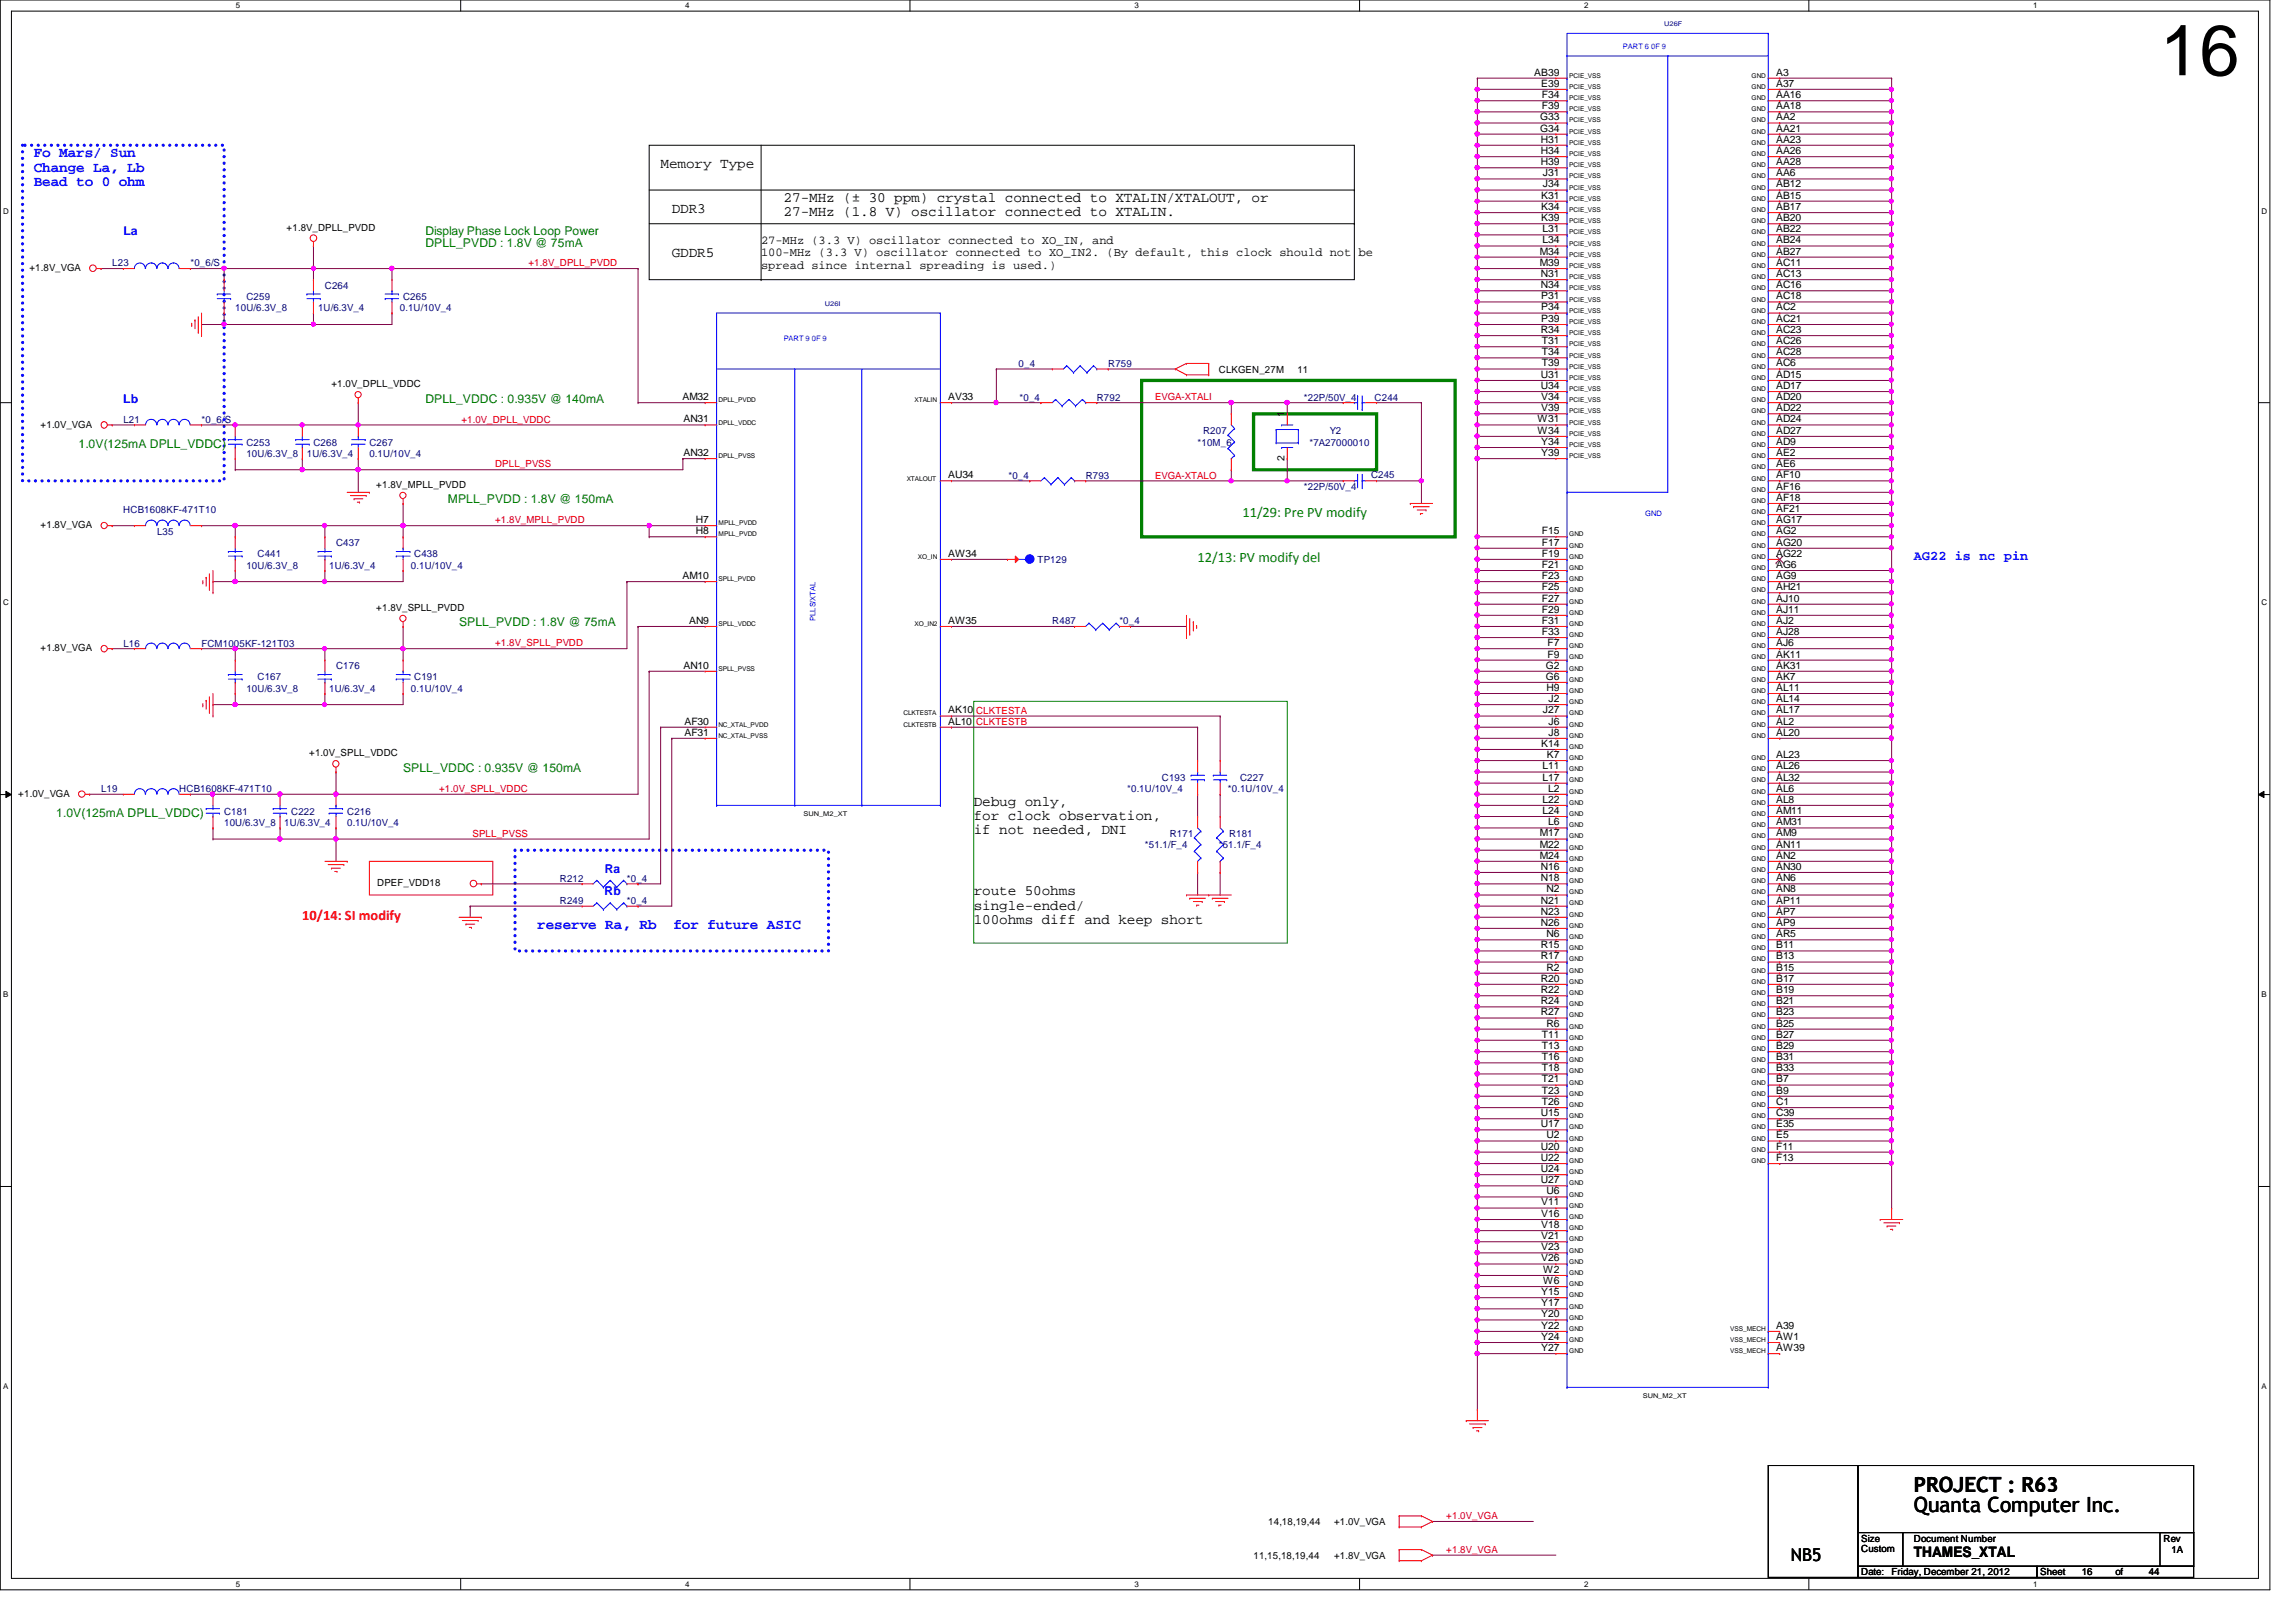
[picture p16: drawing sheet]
<svg xmlns="http://www.w3.org/2000/svg" width="297mm" height="210mm" viewBox="0 0 297 210" stroke-linecap="round" stroke-linejoin="round" font-family="sans-serif">
<defs><g id="words">
<text font-size="9.2" x="279.4" y="9.7">16</text>
<g font-size="2.7">
<text x="247.6" y="195.7">Quanta Computer Inc.</text>
<text x="247.6" y="193.1">PROJECT : R63</text>
</g>
<text font-size="2.3" x="231.7" y="202">NB5</text>
<g font-size="1.9" fill="#00f">
<text x="4.4" y="20.4">Fo Mars/ Sun</text>
<text x="4.4" y="22.2">Change La, Lb</text>
<text x="4.4" y="24.1">Bead to 0 ohm</text>
<text x="69.5" y="120.3">reserve Ra, Rb</text>
<text x="87.1" y="120.3">for future ASIC</text>
</g>
<g font-size="1.9">
<text x="85.5" y="21.8">Memory Type</text>
<text x="86.9" y="27.5">DDR3</text>
<text x="101.4" y="26.1">27-MHz (± 30 ppm) crystal connected to XTALIN/XTALOUT, or</text>
<text x="101.4" y="27.9">27-MHz (1.8 V) oscillator connected to XTALIN.</text>
<text x="86.9" y="33.3">GDDR5</text>
<text x="126" y="104.3">Debug only,</text>
<text x="126" y="106.1">for clock observation,</text>
<text x="126" y="108">if not needed, DNI</text>
<text x="126" y="117.7">single-ended/</text>
<text x="126" y="119.6">100ohms diff and keep short</text>
<text x="126" y="115.9">route 50ohms</text>
<text x="247.6" y="201.5">THAMES_XTAL</text>
</g>
<g font-size="1.9" fill="#008000">
<text x="160.7" y="66.9">11/29: Pre PV modify</text>
<text x="154.9" y="72.7">12/13: PV modify del</text>
</g>
<text font-size="1.9" fill="#f00" x="39.1" y="119">10/14: SI modify</text>
<text font-size="1.7" fill="#00f" x="247.6" y="72.4">AG22 is nc pin</text>
<g font-size="1.6" fill="#00f">
<text x="16" y="30.4">La</text>
<text x="16" y="52.2">Lb</text>
<text x="78.2" y="112.9">Ra</text>
<text x="78.2" y="115.9">Rb</text>
</g>
<g font-size="1.6" fill="#008000">
<text x="55" y="32">DPLL_PVDD : 1.8V @ 75mA</text>
<text x="55" y="30.4">Display Phase Lock Loop Power</text>
<text x="55" y="52.1">DPLL_VDDC : 0.935V @ 140mA</text>
<text x="10.2" y="57.9">1.0V(125mA DPLL_VDDC)</text>
<text x="57.9" y="65.2">MPLL_PVDD : 1.8V @ 150mA</text>
<text x="59.4" y="81.1">SPLL_PVDD : 1.8V @ 75mA</text>
<text x="52.1" y="99.9">SPLL_VDDC : 0.935V @ 150mA</text>
<text x="7.3" y="105.7">1.0V(125mA DPLL_VDDC)</text>
</g>
<g font-size="1.6">
<text x="98.5" y="33.2">100-MHz (3.3 V) oscillator connected to XO_IN2. (By default, this clock should not be</text>
<text x="98.5" y="34.8">spread since internal spreading is used.)</text>
<text x="98.5" y="31.6">27-MHz (3.3 V) oscillator connected to XO_IN, and</text>
</g>
<g font-size="1.3">
<text x="198.5" y="9.8">AB39</text>
<text x="199.4" y="11.2">E39</text>
<text x="229.8" y="11.2">A37</text>
<text x="229.8" y="9.8">A3</text>
<text x="199.3" y="17">G34</text>
<text x="199.3" y="15.6">G33</text>
<text x="199.5" y="14.1">F39</text>
<text x="199.5" y="12.7">F34</text>
<text x="229.8" y="17">AA21</text>
<text x="229.8" y="15.6">AA2</text>
<text x="229.8" y="14.1">AA18</text>
<text x="229.8" y="12.7">AA16</text>
<text x="199.3" y="21.4">H39</text>
<text x="199.3" y="19.9">H34</text>
<text x="199.3" y="18.5">H31</text>
<text x="199.6" y="22.8">J31</text>
<text x="229.8" y="22.8">AA6</text>
<text x="229.8" y="21.4">AA28</text>
<text x="229.8" y="19.9">AA26</text>
<text x="229.8" y="18.5">AA23</text>
<text x="37.1" y="29.8">+1.8V_DPLL_PVDD</text>
<text x="199.4" y="28.6">K39</text>
<text x="199.4" y="27.2">K34</text>
<text x="199.4" y="25.7">K31</text>
<text x="199.6" y="24.3">J34</text>
<text x="229.8" y="28.6">AB20</text>
<text x="229.8" y="27.2">AB17</text>
<text x="229.8" y="25.7">AB15</text>
<text x="229.8" y="24.3">AB12</text>
<text x="3.8" y="35.1">+1.8V_VGA</text>
<text x="199.2" y="34.4">M39</text>
<text x="199.2" y="32.9">M34</text>
<text x="199.3" y="35.9">N31</text>
<text x="199.6" y="31.5">L34</text>
<text x="199.6" y="30.1">L31</text>
<text x="229.8" y="35.9">AC13</text>
<text x="229.8" y="34.4">AC11</text>
<text x="229.8" y="32.9">AB27</text>
<text x="229.8" y="31.5">AB24</text>
<text x="229.8" y="30.1">AB22</text>
<text x="199.3" y="37.3">N34</text>
<text x="199.4" y="41.7">P39</text>
<text x="199.4" y="40.2">P34</text>
<text x="199.4" y="38.7">P31</text>
<text x="229.8" y="41.7">AC21</text>
<text x="229.8" y="40.2">AC2</text>
<text x="229.8" y="38.7">AC18</text>
<text x="229.8" y="37.3">AC16</text>
<text x="199.3" y="43.1">R34</text>
<text x="199.5" y="47.4">T39</text>
<text x="199.5" y="46">T34</text>
<text x="199.5" y="44.5">T31</text>
<text x="229.8" y="47.4">AC6</text>
<text x="229.8" y="46">AC28</text>
<text x="229.8" y="44.5">AC26</text>
<text x="229.8" y="43.1">AC23</text>
<text x="42.9" y="50.1">+1.0V_DPLL_VDDC</text>
<text x="88.3" y="51.8">AM32</text>
<text x="122.7" y="51.8">AV33</text>
<text x="157.7" y="48.2">CLKGEN_27M</text>
<text x="166.2" y="54" transform="rotate(-90 166.2 54)">1</text>
<text x="167.8" y="48.2">11</text>
<text x="199.3" y="50.3">U34</text>
<text x="199.3" y="48.9">U31</text>
<text x="199.4" y="53.2">V39</text>
<text x="199.4" y="51.8">V34</text>
<text x="229.8" y="53.2">AD22</text>
<text x="229.8" y="51.8">AD20</text>
<text x="229.8" y="50.3">AD17</text>
<text x="229.8" y="48.9">AD15</text>
<text x="5.2" y="55.3">+1.0V_VGA</text>
<text x="88.4" y="59">AN32</text>
<text x="88.4" y="54.7">AN31</text>
<text x="166.2" y="59.7" transform="rotate(-90 166.2 59.7)">2</text>
<text x="198.9" y="56.1">W34</text>
<text x="198.9" y="54.7">W31</text>
<text x="199.4" y="59">Y39</text>
<text x="199.4" y="57.6">Y34</text>
<text x="229.8" y="59">AE2</text>
<text x="229.8" y="57.6">AD9</text>
<text x="229.8" y="56.1">AD27</text>
<text x="229.8" y="54.7">AD24</text>
<text x="48.7" y="63.2">+1.8V_MPLL_PVDD</text>
<text x="122.7" y="61.9">AU34</text>
<text x="229.8" y="64.8">AF18</text>
<text x="229.8" y="63.4">AF16</text>
<text x="229.8" y="61.9">AF10</text>
<text x="229.8" y="60.5">AE6</text>
<text x="5.2" y="68.4">+1.8V_VGA</text>
<text x="90" y="69.1">H8</text>
<text x="90" y="67.7">H7</text>
<text x="199.5" y="70.6">F17</text>
<text x="199.5" y="69.1">F15</text>
<text x="229.8" y="70.6">AG20</text>
<text x="229.8" y="69.1">AG2</text>
<text x="229.8" y="67.7">AG17</text>
<text x="229.8" y="66.3">AF21</text>
<text x="88.3" y="74.9">AM10</text>
<text x="122.7" y="72.1">AW34</text>
<text x="199.5" y="77.9">F27</text>
<text x="199.5" y="76.4">F25</text>
<text x="199.5" y="74.9">F23</text>
<text x="199.5" y="73.5">F21</text>
<text x="199.5" y="72.1">F19</text>
<text x="229.8" y="77.9">AJ10</text>
<text x="229.8" y="76.4">AH21</text>
<text x="229.8" y="74.9">AG9</text>
<text x="229.8" y="73.5">AG6</text>
<text x="229.8" y="72.1">AG22</text>
<text x="48.7" y="79.1">+1.8V_SPLL_PVDD</text>
<text x="89.2" y="80.7">AN9</text>
<text x="122.7" y="80.7">AW35</text>
<text x="199.5" y="82.2">F33</text>
<text x="199.5" y="80.7">F31</text>
<text x="199.5" y="79.3">F29</text>
<text x="200.2" y="83.6">F7</text>
<text x="229.8" y="83.6">AJ6</text>
<text x="229.8" y="82.2">AJ28</text>
<text x="229.8" y="80.7">AJ2</text>
<text x="229.8" y="79.3">AJ11</text>
<text x="5.2" y="84.3">+1.8V_VGA</text>
<text x="88.4" y="86.5">AN10</text>
<text x="200" y="88">G6</text>
<text x="200" y="86.5">G2</text>
<text x="200.1" y="89.4">H9</text>
<text x="200.2" y="85.1">F9</text>
<text x="229.8" y="89.4">AL11</text>
<text x="229.8" y="88">AK7</text>
<text x="229.8" y="86.5">AK31</text>
<text x="229.8" y="85.1">AK11</text>
<text x="88.6" y="95.2">AF31</text>
<text x="88.6" y="93.8">AF30</text>
<text x="122.7" y="93.8">AL10</text>
<text x="122.7" y="92.3">AK10</text>
<text x="199.6" y="92.3">J27</text>
<text x="200.3" y="95.2">J8</text>
<text x="200.3" y="93.8">J6</text>
<text x="200.3" y="90.8">J2</text>
<text x="229.8" y="95.2">AL20</text>
<text x="229.8" y="93.8">AL2</text>
<text x="229.8" y="92.3">AL17</text>
<text x="229.8" y="90.8">AL14</text>
<text x="40" y="97.9">+1.0V_SPLL_VDDC</text>
<text x="199.4" y="96.6">K14</text>
<text x="199.6" y="101">L17</text>
<text x="199.6" y="99.6">L11</text>
<text x="200.1" y="98.1">K7</text>
<text x="229.8" y="101">AL32</text>
<text x="229.8" y="99.6">AL26</text>
<text x="229.8" y="98.1">AL23</text>
<text x="2.4" y="103.1">+1.0V_VGA</text>
<text x="199.6" y="105.3">L24</text>
<text x="199.6" y="103.9">L22</text>
<text x="200.3" y="106.8">L6</text>
<text x="200.3" y="102.4">L2</text>
<text x="229.8" y="106.8">AM31</text>
<text x="229.8" y="105.3">AM11</text>
<text x="229.8" y="103.9">AL8</text>
<text x="229.8" y="102.4">AL6</text>
<text x="199.2" y="111.1">M24</text>
<text x="199.2" y="109.7">M22</text>
<text x="199.2" y="108.2">M17</text>
<text x="199.3" y="112.6">N16</text>
<text x="229.8" y="112.6">AN30</text>
<text x="229.8" y="111.1">AN2</text>
<text x="229.8" y="109.7">AN11</text>
<text x="229.8" y="108.2">AM9</text>
<text x="48.8" y="114.7">DPEF_VDD18</text>
<text x="199.3" y="119.8">N26</text>
<text x="199.3" y="118.4">N23</text>
<text x="199.3" y="116.9">N21</text>
<text x="199.3" y="114">N18</text>
<text x="200.1" y="115.5">N2</text>
<text x="229.8" y="119.8">AP9</text>
<text x="229.8" y="118.4">AP7</text>
<text x="229.8" y="116.9">AP11</text>
<text x="229.8" y="115.5">AN8</text>
<text x="229.8" y="114">AN6</text>
<text x="199.3" y="124.2">R17</text>
<text x="199.3" y="122.7">R15</text>
<text x="200.1" y="125.6">R2</text>
<text x="200.1" y="121.3">N6</text>
<text x="229.8" y="125.6">B15</text>
<text x="229.8" y="124.2">B13</text>
<text x="229.8" y="122.7">B11</text>
<text x="229.8" y="121.3">AR5</text>
<text x="199.3" y="131.4">R27</text>
<text x="199.3" y="130">R24</text>
<text x="199.3" y="128.5">R22</text>
<text x="199.3" y="127">R20</text>
<text x="229.8" y="131.4">B23</text>
<text x="229.8" y="130">B21</text>
<text x="229.8" y="128.5">B19</text>
<text x="229.8" y="127">B17</text>
<text x="199.5" y="137.2">T16</text>
<text x="199.5" y="135.8">T13</text>
<text x="199.5" y="134.3">T11</text>
<text x="200.1" y="132.8">R6</text>
<text x="229.8" y="137.2">B31</text>
<text x="229.8" y="135.8">B29</text>
<text x="229.8" y="134.3">B27</text>
<text x="229.8" y="132.8">B25</text>
<text x="199.5" y="143">T26</text>
<text x="199.5" y="141.5">T23</text>
<text x="199.5" y="140.1">T21</text>
<text x="199.5" y="138.6">T18</text>
<text x="229.8" y="143">C1</text>
<text x="229.8" y="141.5">B9</text>
<text x="229.8" y="140.1">B7</text>
<text x="229.8" y="138.6">B33</text>
<text x="199.3" y="148.8">U20</text>
<text x="199.3" y="145.9">U17</text>
<text x="199.3" y="144.4">U15</text>
<text x="200.1" y="147.3">U2</text>
<text x="229.8" y="148.8">F11</text>
<text x="229.8" y="147.3">E5</text>
<text x="229.8" y="145.9">E35</text>
<text x="229.8" y="144.4">C39</text>
<text x="199.3" y="153.1">U27</text>
<text x="199.3" y="151.7">U24</text>
<text x="199.3" y="150.2">U22</text>
<text x="199.4" y="156">V11</text>
<text x="200.1" y="154.6">U6</text>
<text x="229.8" y="150.2">F13</text>
<text x="199.4" y="161.8">V23</text>
<text x="199.4" y="160.4">V21</text>
<text x="199.4" y="158.9">V18</text>
<text x="199.4" y="157.5">V16</text>
<text x="199.4" y="167.6">Y15</text>
<text x="199.4" y="163.2">V26</text>
<text x="199.6" y="166.2">W6</text>
<text x="199.6" y="164.7">W2</text>
<text x="199.4" y="173.4">Y24</text>
<text x="199.4" y="172">Y22</text>
<text x="199.4" y="170.5">Y20</text>
<text x="199.4" y="169">Y17</text>
<text x="229.8" y="173.4">AW1</text>
<text x="229.8" y="172">A39</text>
<text x="199.4" y="174.8">Y27</text>
<text x="229.8" y="174.8">AW39</text>
<text x="164.1" y="197.4">14,18,19,44</text>
<text x="172.6" y="197.4">+1.0V_VGA</text>
<text x="162.2" y="201.7">11,15,18,19,44</text>
<text x="172.6" y="201.7">+1.8V_VGA</text>
<text x="240.8" y="199.5">Size</text>
<text x="240.8" y="203.9">Date:</text>
<text x="240.8" y="200.8">Custom</text>
<text x="244.7" y="203.9">Friday, December 21, 2012</text>
<text x="247.6" y="199.5">Document Number</text>
<text x="263.9" y="203.9">Sheet</text>
<text x="269.3" y="203.9">16</text>
<text x="273.7" y="203.9">of</text>
<text x="278" y="203.9">44</text>
<text x="279.9" y="199.5">Rev</text>
<text x="280.9" y="201">1A</text>
</g>
<g font-size="1.3" fill="#000080">
<text x="14.5" y="34.5">L23</text>
<text x="24.6" y="34.5">*0_6/S</text>
<text x="30.4" y="40.3">10U/6.3V_8</text>
<text x="31.9" y="38.8">C259</text>
<text x="41.1" y="40.3">1U/6.3V_4</text>
<text x="42" y="37.4">C264</text>
<text x="51.7" y="40.3">0.1U/10V_4</text>
<text x="52.2" y="38.8">C265</text>
<text x="131.8" y="47.5">0_4</text>
<text x="143.4" y="47.5">R759</text>
<text x="131.9" y="51.9">*0_4</text>
<text x="141.9" y="51.9">R792</text>
<text x="168.7" y="51.9">*22P/50V_4</text>
<text x="177.8" y="51.9">C244</text>
<text x="16" y="54.7">L21</text>
<text x="26.1" y="54.7">*0_6/S</text>
<text x="31.9" y="59.1">10U/6.3V_8</text>
<text x="31.9" y="57.7">C253</text>
<text x="39.7" y="59.1">1U/6.3V_4</text>
<text x="40.6" y="57.7">C268</text>
<text x="47.8" y="59.1">0.1U/10V_4</text>
<text x="47.8" y="57.7">C267</text>
<text x="154.9" y="57.7">*10M_6</text>
<text x="155.7" y="56.2">R207</text>
<text x="169.4" y="57.7">*7A27000010</text>
<text x="172" y="56.2">Y2</text>
<text x="130.5" y="62">*0_4</text>
<text x="140.5" y="62">R793</text>
<text x="168.7" y="63.4">*22P/50V_4</text>
<text x="177.4" y="61.8">C245</text>
<text x="16" y="66.3">HCB1608KF-471T10</text>
<text x="20.3" y="69.2">L35</text>
<text x="43.5" y="70.7">C437</text>
<text x="31.9" y="73.6">10U/6.3V_8</text>
<text x="33.3" y="72.1">C441</text>
<text x="42.6" y="73.6">1U/6.3V_4</text>
<text x="53.2" y="73.6">0.1U/10V_4</text>
<text x="53.6" y="72.1">C438</text>
<text x="134.2" y="72.9">TP129</text>
<text x="16" y="83.7">L16</text>
<text x="26.1" y="83.7">FCM1005KF-121T03</text>
<text x="136.1" y="80.8">R487</text>
<text x="144.8" y="80.8">*0_4</text>
<text x="31.9" y="89.5">10U/6.3V_8</text>
<text x="33.3" y="88.1">C167</text>
<text x="42.6" y="89.5">1U/6.3V_4</text>
<text x="43.5" y="86.6">C176</text>
<text x="53.2" y="89.5">0.1U/10V_4</text>
<text x="53.6" y="88.1">C191</text>
<text x="150.3" y="101.1">C193</text>
<text x="160.4" y="101.1">C227</text>
<text x="13.1" y="102.5">L19</text>
<text x="23.2" y="102.5">HCB1608KF-471T10</text>
<text x="29" y="106.8">10U/6.3V_8</text>
<text x="29" y="105.4">C181</text>
<text x="36.8" y="106.8">1U/6.3V_4</text>
<text x="37.7" y="105.4">C222</text>
<text x="44.9" y="106.8">0.1U/10V_4</text>
<text x="44.9" y="105.4">C216</text>
<text x="145.8" y="102.5">*0.1U/10V_4</text>
<text x="158.9" y="102.5">*0.1U/10V_4</text>
<text x="148.1" y="109.8">*51.1/F_4</text>
<text x="151.3" y="108.3">R171</text>
<text x="157.7" y="109.8">*51.1/F_4</text>
<text x="159" y="108.3">R181</text>
<text x="72.4" y="114.1">R212</text>
<text x="72.4" y="117">R249</text>
<text x="81.1" y="114.1">*0_4</text>
<text x="81.1" y="117">*0_4</text>
</g>
<g font-size="1.3" fill="#f00">
<text x="68.4" y="34.5">+1.8V_DPLL_PVDD</text>
<text x="149.4" y="51.8">EVGA-XTALI</text>
<text x="59.7" y="54.7">+1.0V_DPLL_VDDC</text>
<text x="64" y="60.5">DPLL_PVSS</text>
<text x="149.4" y="61.9">EVGA-XTALO</text>
<text x="64" y="67.7">+1.8V_MPLL_PVDD</text>
<text x="64" y="83.7">+1.8V_SPLL_PVDD</text>
<text x="126.3" y="92.4">CLKTESTA</text>
<text x="126.3" y="93.8">CLKTESTB</text>
<text x="56.8" y="102.5">+1.0V_SPLL_VDDC</text>
<text x="61.1" y="108.3">SPLL_PVSS</text>
<text x="187.1" y="196.6">+1.0V_VGA</text>
<text x="187.1" y="201">+1.8V_VGA</text>
</g>
<g font-size="1">
<text x="30.5" y="1.1">5</text>
<text x="88.6" y="1.1">4</text>
<text x="146.8" y="1.1">3</text>
<text x="204.9" y="1.1">2</text>
<text x="263.1" y="1.1">1</text>
<text x=".4" y="27.6">D</text>
<text x="292.6" y="27.6">D</text>
<text x=".4" y="78.3">C</text>
<text x="292.6" y="78.3">C</text>
<text x=".4" y="129">B</text>
<text x="292.6" y="129">B</text>
<text x=".4" y="179.7">A</text>
<text x="292.6" y="179.7">A</text>
<text x="30.5" y="205.3">5</text>
<text x="88.6" y="205.3">4</text>
<text x="146.8" y="205.3">3</text>
<text x="204.9" y="205.3">2</text>
<text x="263.1" y="205.3">1</text>
</g>
<g font-size="1" fill="#00f">
<text x="210" y="6.4">PART 6 0F 9</text>
<text x="101.4" y="44.2">PART 9 0F 9</text>
<text x="212.8" y="66.8">GND</text>
<text x="105.5" y="80.3" transform="rotate(-90 105.5 80.3)">PLLS/XTAL</text>
</g>
<g font-size=".8" fill="#000080">
<text x="215.3" y="3.4">U26F</text>
<text x="106.7" y="39.6">U26I</text>
</g>
<g font-size=".8">
<text x="203" y="11.5">PCIE_VSS</text>
<text x="203" y="10.1">PCIE_VSS</text>
<text x="226.6" y="11.5">GND</text>
<text x="226.6" y="10.1">GND</text>
<text x="203" y="17.3">PCIE_VSS</text>
<text x="203" y="15.8">PCIE_VSS</text>
<text x="203" y="14.4">PCIE_VSS</text>
<text x="203" y="13">PCIE_VSS</text>
<text x="226.6" y="17.3">GND</text>
<text x="226.6" y="15.8">GND</text>
<text x="226.6" y="14.4">GND</text>
<text x="226.6" y="13">GND</text>
<text x="203" y="23.1">PCIE_VSS</text>
<text x="203" y="21.6">PCIE_VSS</text>
<text x="203" y="20.2">PCIE_VSS</text>
<text x="203" y="18.8">PCIE_VSS</text>
<text x="226.6" y="23.1">GND</text>
<text x="226.6" y="21.6">GND</text>
<text x="226.6" y="20.2">GND</text>
<text x="226.6" y="18.8">GND</text>
<text x="203" y="28.9">PCIE_VSS</text>
<text x="203" y="27.4">PCIE_VSS</text>
<text x="203" y="26">PCIE_VSS</text>
<text x="203" y="24.6">PCIE_VSS</text>
<text x="226.6" y="28.9">GND</text>
<text x="226.6" y="27.4">GND</text>
<text x="226.6" y="26">GND</text>
<text x="226.6" y="24.6">GND</text>
<text x="203" y="34.7">PCIE_VSS</text>
<text x="203" y="33.2">PCIE_VSS</text>
<text x="203" y="31.8">PCIE_VSS</text>
<text x="203" y="30.3">PCIE_VSS</text>
<text x="226.6" y="34.7">GND</text>
<text x="226.6" y="33.2">GND</text>
<text x="226.6" y="31.8">GND</text>
<text x="226.6" y="30.3">GND</text>
<text x="203" y="41.9">PCIE_VSS</text>
<text x="203" y="40.5">PCIE_VSS</text>
<text x="203" y="39">PCIE_VSS</text>
<text x="203" y="37.5">PCIE_VSS</text>
<text x="203" y="36.1">PCIE_VSS</text>
<text x="226.6" y="41.9">GND</text>
<text x="226.6" y="40.5">GND</text>
<text x="226.6" y="39">GND</text>
<text x="226.6" y="37.5">GND</text>
<text x="226.6" y="36.1">GND</text>
<text x="203" y="47.7">PCIE_VSS</text>
<text x="203" y="46.3">PCIE_VSS</text>
<text x="203" y="44.8">PCIE_VSS</text>
<text x="203" y="43.3">PCIE_VSS</text>
<text x="226.6" y="47.7">GND</text>
<text x="226.6" y="46.3">GND</text>
<text x="226.6" y="44.8">GND</text>
<text x="226.6" y="43.3">GND</text>
<text x="93" y="52">DPLL_PVDD</text>
<text x="118.3" y="52">XTALIN</text>
<text x="203" y="53.5">PCIE_VSS</text>
<text x="203" y="52">PCIE_VSS</text>
<text x="203" y="50.6">PCIE_VSS</text>
<text x="203" y="49.1">PCIE_VSS</text>
<text x="226.6" y="53.5">GND</text>
<text x="226.6" y="52">GND</text>
<text x="226.6" y="50.6">GND</text>
<text x="226.6" y="49.1">GND</text>
<text x="93" y="59.3">DPLL_PVSS</text>
<text x="93" y="54.9">DPLL_VDDC</text>
<text x="203" y="59.3">PCIE_VSS</text>
<text x="203" y="57.8">PCIE_VSS</text>
<text x="203" y="56.4">PCIE_VSS</text>
<text x="203" y="54.9">PCIE_VSS</text>
<text x="226.6" y="59.3">GND</text>
<text x="226.6" y="57.8">GND</text>
<text x="226.6" y="56.4">GND</text>
<text x="226.6" y="54.9">GND</text>
<text x="117.3" y="62.2">XTALOUT</text>
<text x="226.6" y="65.1">GND</text>
<text x="226.6" y="63.6">GND</text>
<text x="226.6" y="62.2">GND</text>
<text x="226.6" y="60.7">GND</text>
<text x="93" y="69.4">MPLL_PVDD</text>
<text x="93" y="68">MPLL_PVDD</text>
<text x="203" y="70.9">GND</text>
<text x="203" y="69.4">GND</text>
<text x="226.6" y="70.9">GND</text>
<text x="226.6" y="69.4">GND</text>
<text x="226.6" y="68">GND</text>
<text x="226.6" y="66.5">GND</text>
<text x="93" y="75.2">SPLL_PVDD</text>
<text x="118.7" y="72.3">XO_IN</text>
<text x="203" y="76.7">GND</text>
<text x="203" y="75.2">GND</text>
<text x="203" y="73.7">GND</text>
<text x="203" y="72.3">GND</text>
<text x="226.6" y="76.7">GND</text>
<text x="226.6" y="75.2">GND</text>
<text x="226.6" y="73.7">GND</text>
<text x="226.6" y="72.3">GND</text>
<text x="93" y="81">SPLL_VDDC</text>
<text x="118.3" y="81">XO_IN2</text>
<text x="203" y="83.9">GND</text>
<text x="203" y="82.5">GND</text>
<text x="203" y="81">GND</text>
<text x="203" y="79.5">GND</text>
<text x="203" y="78.1">GND</text>
<text x="226.6" y="83.9">GND</text>
<text x="226.6" y="82.5">GND</text>
<text x="226.6" y="81">GND</text>
<text x="226.6" y="79.5">GND</text>
<text x="226.6" y="78.1">GND</text>
<text x="93" y="86.8">SPLL_PVSS</text>
<text x="203" y="89.7">GND</text>
<text x="203" y="88.2">GND</text>
<text x="203" y="86.8">GND</text>
<text x="203" y="85.3">GND</text>
<text x="226.6" y="89.7">GND</text>
<text x="226.6" y="88.2">GND</text>
<text x="226.6" y="86.8">GND</text>
<text x="226.6" y="85.3">GND</text>
<text x="93" y="95.5">NC_XTAL_PVSS</text>
<text x="93" y="94">NC_XTAL_PVDD</text>
<text x="116.9" y="94">CLKTESTB</text>
<text x="116.9" y="92.6">CLKTESTA</text>
<text x="203" y="95.5">GND</text>
<text x="203" y="94">GND</text>
<text x="203" y="92.6">GND</text>
<text x="203" y="91.1">GND</text>
<text x="226.6" y="95.5">GND</text>
<text x="226.6" y="94">GND</text>
<text x="226.6" y="92.6">GND</text>
<text x="226.6" y="91.1">GND</text>
<text x="203" y="101.3">GND</text>
<text x="203" y="99.8">GND</text>
<text x="203" y="98.4">GND</text>
<text x="203" y="96.9">GND</text>
<text x="226.6" y="101.3">GND</text>
<text x="226.6" y="99.8">GND</text>
<text x="226.6" y="98.4">GND</text>
<text x="104" y="105.6">SUN_M2_XT</text>
<text x="203" y="107.1">GND</text>
<text x="203" y="105.6">GND</text>
<text x="203" y="104.2">GND</text>
<text x="203" y="102.7">GND</text>
<text x="226.6" y="107.1">GND</text>
<text x="226.6" y="105.6">GND</text>
<text x="226.6" y="104.2">GND</text>
<text x="226.6" y="102.7">GND</text>
<text x="203" y="112.9">GND</text>
<text x="203" y="111.4">GND</text>
<text x="203" y="109.9">GND</text>
<text x="203" y="108.5">GND</text>
<text x="226.6" y="112.9">GND</text>
<text x="226.6" y="111.4">GND</text>
<text x="226.6" y="109.9">GND</text>
<text x="226.6" y="108.5">GND</text>
<text x="203" y="118.7">GND</text>
<text x="203" y="117.2">GND</text>
<text x="203" y="115.7">GND</text>
<text x="203" y="114.3">GND</text>
<text x="226.6" y="118.7">GND</text>
<text x="226.6" y="117.2">GND</text>
<text x="226.6" y="115.7">GND</text>
<text x="226.6" y="114.3">GND</text>
<text x="203" y="125.9">GND</text>
<text x="203" y="124.4">GND</text>
<text x="203" y="123">GND</text>
<text x="203" y="121.5">GND</text>
<text x="203" y="120.1">GND</text>
<text x="226.6" y="125.9">GND</text>
<text x="226.6" y="124.4">GND</text>
<text x="226.6" y="123">GND</text>
<text x="226.6" y="121.5">GND</text>
<text x="226.6" y="120.1">GND</text>
<text x="203" y="131.7">GND</text>
<text x="203" y="130.2">GND</text>
<text x="203" y="128.8">GND</text>
<text x="203" y="127.3">GND</text>
<text x="226.6" y="131.7">GND</text>
<text x="226.6" y="130.2">GND</text>
<text x="226.6" y="128.8">GND</text>
<text x="226.6" y="127.3">GND</text>
<text x="203" y="137.5">GND</text>
<text x="203" y="136">GND</text>
<text x="203" y="134.6">GND</text>
<text x="203" y="133.1">GND</text>
<text x="226.6" y="137.5">GND</text>
<text x="226.6" y="136">GND</text>
<text x="226.6" y="134.6">GND</text>
<text x="226.6" y="133.1">GND</text>
<text x="203" y="143.3">GND</text>
<text x="203" y="141.8">GND</text>
<text x="203" y="140.4">GND</text>
<text x="203" y="138.9">GND</text>
<text x="226.6" y="143.3">GND</text>
<text x="226.6" y="141.8">GND</text>
<text x="226.6" y="140.4">GND</text>
<text x="226.6" y="138.9">GND</text>
<text x="203" y="149.1">GND</text>
<text x="203" y="147.6">GND</text>
<text x="203" y="146.1">GND</text>
<text x="203" y="144.7">GND</text>
<text x="226.6" y="149.1">GND</text>
<text x="226.6" y="147.6">GND</text>
<text x="226.6" y="146.1">GND</text>
<text x="226.6" y="144.7">GND</text>
<text x="203" y="154.9">GND</text>
<text x="203" y="153.4">GND</text>
<text x="203" y="151.9">GND</text>
<text x="203" y="150.5">GND</text>
<text x="226.6" y="150.5">GND</text>
<text x="203" y="160.6">GND</text>
<text x="203" y="159.2">GND</text>
<text x="203" y="157.7">GND</text>
<text x="203" y="156.3">GND</text>
<text x="203" y="167.9">GND</text>
<text x="203" y="166.4">GND</text>
<text x="203" y="165">GND</text>
<text x="203" y="163.5">GND</text>
<text x="203" y="162.1">GND</text>
<text x="203" y="173.7">GND</text>
<text x="203" y="172.2">GND</text>
<text x="203" y="170.8">GND</text>
<text x="203" y="169.3">GND</text>
<text x="223.9" y="173.7">VSS_MECH</text>
<text x="223.9" y="172.2">VSS_MECH</text>
<text x="203" y="175.1">GND</text>
<text x="223.9" y="175.1">VSS_MECH</text>
<text x="212.6" y="180.9">SUN_M2_XT</text>
</g>
</g></defs>
<path d="M0 0h293.7v205.7h-293.7zM1.5 1.4h290.7v202.9h-290.7z" fill="none" stroke="#000" stroke-width=".13"/>
<g fill="#fff">
<path d="M30.5 .2h.6v1.1h-.6z"/>
<path d="M30.5 204.4h.6v1.2h-.6z"/>
</g>
<path d="M59.6 0v1.4M59.6 204.3v1.4" fill="none" stroke="#000" stroke-width=".13"/>
<g fill="#fff">
<path d="M88.6 .2h.6v1.1h-.6z"/>
<path d="M88.6 204.4h.6v1.2h-.6z"/>
</g>
<path d="M117.7 0v1.4M117.7 204.3v1.4" fill="none" stroke="#000" stroke-width=".13"/>
<g fill="#fff">
<path d="M146.8 .2h.5v1.1h-.5z"/>
<path d="M146.8 204.4h.5v1.2h-.5z"/>
</g>
<path d="M175.9 0v1.4M175.9 204.3v1.4" fill="none" stroke="#000" stroke-width=".13"/>
<g fill="#fff">
<path d="M204.9 .2h.6v1.1h-.6z"/>
<path d="M204.9 204.4h.6v1.2h-.6z"/>
</g>
<path d="M234 0v1.4M234 204.3v1.4" fill="none" stroke="#000" stroke-width=".13"/>
<g fill="#fff">
<path d="M263.1 .2h.5v1.1h-.5z"/>
<path d="M263.1 204.4h.5v1.2h-.5z"/>
<path d="M.4 26.8h.7v1.1h-.7z"/>
<path d="M292.6 26.8h.7v1.1h-.7z"/>
<path d="M.4 77.4h.7v1.2h-.7z"/>
<path d="M292.6 77.4h.7v1.2h-.7z"/>
</g>
<path d="M0 52.1h1.5M292.2 52.1h1.4" fill="none" stroke="#000" stroke-width=".13"/>
<g fill="#fff">
<path d="M.4 128.1h.7v1.2h-.7z"/>
<path d="M292.6 128.1h.6v1.2h-.6z"/>
</g>
<path d="M0 102.8h1.5M.8 102.4l.7 .4-.7 .4zM292.2 102.8l.7-.4v.8zM292.2 102.8h1.4" fill="none" stroke="#000" stroke-width=".13"/>
<path d="M.8 102.4l.7 .4-.7 .4zM292.2 102.8l.7-.4v.8z" fill="#000"/>
<g fill="#fff">
<path d="M.4 178.9h.7v1.1h-.7z"/>
<path d="M292.6 178.9h.6v1.1h-.6z"/>
</g>
<path d="M84 18.8h91.2v17.4h-91.2zM98.5 18.8v17.4M84 24.6h91.2M84 29h91.2M98.5 36.2h.1M175.2 24.6h.1M175.2 29h.1M0 153.5h1.5M292.2 153.5h1.4" fill="none" stroke="#000" stroke-width=".13"/>
<path d="M126 90.8h40.5v31.2h-40.5z" fill="none" stroke="#008000" stroke-width=".13"/>
<path d="M2.9 18.8h26.1v43.4h-26.1zM66.6 110h40.6v13.1h-40.6z" fill="none" stroke="#00f" stroke-width=".42" stroke-dasharray="0 .8"/>
<path d="M47.8 111.5h16v4.3h-16z" fill="none" stroke="#f00" stroke-width=".13"/>
<path d="M147.7 49.2h40.6v20.3h-40.6zM162.2 53.6h15.9v7.2h-15.9z" fill="none" stroke="#008000" stroke-width=".42"/>
<path d="M50.7 34.8h.1M50.7 34.8h31.8" fill="none" stroke="#800040" stroke-width=".13"/>
<circle cx="50.7" cy="34.7" r=".27" fill="#f0f"/>
<circle cx="50.7" cy="34.7" r=".27" fill="none" stroke="#f0f" stroke-width=".13"/>
<g fill="none" stroke="#800040" stroke-width=".13">
<path d="M13.1 34.8h.1M13.1 34.8h2.9M24.6 34.8h.1M24.6 34.8h26.1M29 34.8h.1M29 34.8v1.4M40.6 34.8h.1M40.6 34.8v1.4M50.7 34.8h.1M50.7 34.8v1.4M29 40.5h.1M29 40.5v1.5"/>
<path d="M40.6 42h.1M50.7 40.5h.1M50.7 40.5v1.5h-10.1"/>
</g>
<circle cx="40.6" cy="34.7" r=".26" fill="#f0f"/>
<circle cx="40.6" cy="34.7" r=".26" fill="none" stroke="#f0f" stroke-width=".13"/>
<circle cx="29" cy="34.7" r=".27" fill="#f0f"/>
<circle cx="29" cy="34.7" r=".27" fill="none" stroke="#f0f" stroke-width=".13"/>
<path d="M29 42h.1M40.6 40.5h.1M40.6 40.5v1.5h-11.6" fill="none" stroke="#800040" stroke-width=".13"/>
<circle cx="40.6" cy="42" r=".26" fill="#f0f"/>
<circle cx="40.6" cy="42" r=".26" fill="none" stroke="#f0f" stroke-width=".13"/>
<circle cx="29" cy="41.9" r=".27" fill="#f0f"/>
<circle cx="29" cy="41.9" r=".27" fill="none" stroke="#f0f" stroke-width=".13"/>
<path d="M30.4 55h8.7M30.4 55h.1M46.4 55h44.8M46.4 55h.1" fill="none" stroke="#800040" stroke-width=".13"/>
<circle cx="39.1" cy="55" r=".27" fill="#f0f"/>
<circle cx="39.1" cy="55" r=".27" fill="none" stroke="#f0f" stroke-width=".13"/>
<circle cx="30.4" cy="55" r=".27" fill="#f0f"/>
<circle cx="30.4" cy="55" r=".27" fill="none" stroke="#f0f" stroke-width=".13"/>
<g fill="none" stroke="#800040" stroke-width=".13">
<path d="M14.5 55h.1M14.5 55h2.9M26.1 55h.1M26.1 55h4.3M30.4 59.4h.1M30.4 59.4v1.4M39.1 59.4h.1M39.1 59.4v1.4M46.4 59.4h.1M46.4 59.4v4.3M30.4 60.8h16M30.4 60.8h.1"/>
<path d="M39.1 60.8h.1M46.4 60.8h.1"/>
</g>
<circle cx="39.1" cy="60.8" r=".29" fill="#f0f"/>
<circle cx="39.1" cy="60.8" r=".29" fill="none" stroke="#f0f" stroke-width=".13"/>
<path d="M26.1 42h2.9M26.1 42h.1M39.1 55h.1M39.1 55h7.3M88.3 59.4h.1M88.3 59.4v1.4h-41.9M88.3 59.4h2.9M46.4 60.8h.1" fill="none" stroke="#800040" stroke-width=".13"/>
<circle cx="46.3" cy="60.8" r=".29" fill="#f0f"/>
<circle cx="46.3" cy="60.8" r=".29" fill="none" stroke="#f0f" stroke-width=".13"/>
<g fill="none" stroke="#800040" stroke-width=".13">
<path d="M14.5 68h.1M14.5 68h2.9M26.1 68h.1M26.1 68h26.1M27.6 75.3h.1M30.4 73.8h.1M30.4 68h.1M30.4 73.8v1.5h-2.8M30.4 68v1.5M42 68h.1M42 75.3h.1M42 68v1.5"/>
<path d="M52.2 68h.1M52.2 73.8h.1M52.2 73.8v1.5h-10.2M52.2 68v1.5M84 68h7.2M84 69.5h7.2M84 68h.1M84 69.5h.1M84 68v1.5"/>
</g>
<circle cx="42" cy="68" r=".27" fill="#f0f"/>
<circle cx="42" cy="68" r=".27" fill="none" stroke="#f0f" stroke-width=".13"/>
<circle cx="30.4" cy="68" r=".29" fill="#f0f"/>
<circle cx="30.4" cy="68" r=".29" fill="none" stroke="#f0f" stroke-width=".13"/>
<path d="M30.4 75.3h.1M42 73.8h.1M42 73.8v1.5h-11.6" fill="none" stroke="#800040" stroke-width=".13"/>
<circle cx="42" cy="75.2" r=".27" fill="#f0f"/>
<circle cx="42" cy="75.2" r=".27" fill="none" stroke="#f0f" stroke-width=".13"/>
<circle cx="30.4" cy="75.2" r=".29" fill="#f0f"/>
<circle cx="30.4" cy="75.2" r=".29" fill="none" stroke="#f0f" stroke-width=".13"/>
<path d="M52.2 68h.1M52.2 68h31.8" fill="none" stroke="#800040" stroke-width=".13"/>
<circle cx="84" cy="68" r=".27" fill="#f0f"/>
<circle cx="84" cy="68" r=".27" fill="none" stroke="#f0f" stroke-width=".13"/>
<circle cx="52.1" cy="68" r=".29" fill="#f0f"/>
<circle cx="52.1" cy="68" r=".29" fill="none" stroke="#f0f" stroke-width=".13"/>
<path d="M82.5 34.8h.1M82.5 34.8v17.3M82.5 52.1h8.7M82.5 52.1h.1M52.2 83.9h.1M52.2 83.9h28.9" fill="none" stroke="#800040" stroke-width=".13"/>
<circle cx="52.1" cy="83.9" r=".27" fill="#f0f"/>
<circle cx="52.1" cy="83.9" r=".27" fill="none" stroke="#f0f" stroke-width=".13"/>
<g fill="none" stroke="#800040" stroke-width=".13">
<path d="M26.1 83.9h.1M26.1 83.9h26.1M27.6 91.2h.1M30.4 89.7h.1M30.4 83.9h.1M30.4 89.7v1.5h-2.8M30.4 83.9v1.5M42 83.9h.1M42 91.2h.1M42 83.9v1.5M52.2 83.9h.1M52.2 89.7h.1"/>
<path d="M52.2 89.7v1.5h-10.2M52.2 83.9v1.5"/>
</g>
<circle cx="42" cy="83.9" r=".26" fill="#f0f"/>
<circle cx="42" cy="83.9" r=".26" fill="none" stroke="#f0f" stroke-width=".13"/>
<circle cx="30.4" cy="83.9" r=".27" fill="#f0f"/>
<circle cx="30.4" cy="83.9" r=".27" fill="none" stroke="#f0f" stroke-width=".13"/>
<path d="M30.4 91.2h.1M42 89.7h.1M42 89.7v1.5h-11.6" fill="none" stroke="#800040" stroke-width=".13"/>
<circle cx="42" cy="91.2" r=".26" fill="#f0f"/>
<circle cx="42" cy="91.2" r=".26" fill="none" stroke="#f0f" stroke-width=".13"/>
<circle cx="30.4" cy="91.2" r=".27" fill="#f0f"/>
<circle cx="30.4" cy="91.2" r=".27" fill="none" stroke="#f0f" stroke-width=".13"/>
<path d="M81.1 75.3h10.1M81.1 75.3h.1M81.1 75.3v8.6M14.5 83.9h.1M14.5 83.9h2.9M43.5 102.8h.1M43.5 102.8h39" fill="none" stroke="#800040" stroke-width=".13"/>
<circle cx="43.4" cy="102.8" r=".29" fill="#f0f"/>
<circle cx="43.4" cy="102.8" r=".29" fill="none" stroke="#f0f" stroke-width=".13"/>
<path d="M27.6 102.8h8.6M27.6 102.8h.1" fill="none" stroke="#800040" stroke-width=".13"/>
<circle cx="27.5" cy="102.8" r=".27" fill="#f0f"/>
<circle cx="27.5" cy="102.8" r=".27" fill="none" stroke="#f0f" stroke-width=".13"/>
<path d="M11.6 102.8h.1M11.6 102.8h4.4M24.6 102.8h.1M24.6 102.8h3M36.2 108.6h.1M36.2 108.6h7.3" fill="none" stroke="#800040" stroke-width=".13"/>
<circle cx="36.2" cy="108.6" r=".29" fill="#f0f"/>
<circle cx="36.2" cy="108.6" r=".29" fill="none" stroke="#f0f" stroke-width=".13"/>
<path d="M27.6 107.1h.1M27.6 108.6h.1M27.6 107.1v1.5M36.2 107.1h.1M36.2 102.8h.1M36.2 107.1v1.5h-8.6M36.2 102.8h7.3M43.5 107.1h.1M43.5 108.6h.1M43.5 107.1v4.4" fill="none" stroke="#800040" stroke-width=".13"/>
<circle cx="36.2" cy="102.8" r=".29" fill="#f0f"/>
<circle cx="36.2" cy="102.8" r=".29" fill="none" stroke="#f0f" stroke-width=".13"/>
<path d="M82.5 81.1h8.7M82.5 81.1h.1M82.5 81.1v21.7M84 86.9h7.2M84 86.9h.1M84 86.9v21.7h-40.5M43.5 108.6h.1" fill="none" stroke="#800040" stroke-width=".13"/>
<circle cx="43.4" cy="108.6" r=".29" fill="#f0f"/>
<circle cx="43.4" cy="108.6" r=".29" fill="none" stroke="#f0f" stroke-width=".13"/>
<g fill="none" stroke="#800040" stroke-width=".13">
<path d="M159.3 52.1h7.2M159.3 52.1h.1M159.3 62.2h7.2M159.3 62.2h.1M123.1 92.7h34.8M123.1 94.1h31.8M123.1 92.7h.1M123.1 94.1h.1M154.9 94.1h.1M154.9 94.1v4.3M157.9 92.7h.1M157.9 92.7v5.7"/>
<path d="M154.9 102.8h.1M154.9 112.9h.1M154.9 102.8v2.9M154.9 112.9v2.9M157.9 112.9h.1M157.9 102.8h.1M157.9 102.8v2.9M157.9 112.9v2.9"/>
</g>
<circle cx="166.5" cy="62.2" r=".27" fill="#f0f"/>
<circle cx="166.5" cy="62.2" r=".27" fill="none" stroke="#f0f" stroke-width=".13"/>
<path d="M183.9 52.1h.1M183.9 52.1v10.1" fill="none" stroke="#800040" stroke-width=".13"/>
<circle cx="183.9" cy="62.2" r=".27" fill="#f0f"/>
<circle cx="183.9" cy="62.2" r=".27" fill="none" stroke="#f0f" stroke-width=".13"/>
<path d="M159.3 52.1h.1M159.3 52.1v1.5M166.5 52.1h.1M166.5 52.1v1.5M166.5 62.2h.1M166.5 62.2h7.3" fill="none" stroke="#800040" stroke-width=".13"/>
<circle cx="166.5" cy="52.1" r=".29" fill="#f0f"/>
<circle cx="166.5" cy="52.1" r=".29" fill="none" stroke="#f0f" stroke-width=".13"/>
<g fill="none" stroke="#800040" stroke-width=".13">
<path d="M40.6 31.8h.1M40.6 31.8v3M46.4 52.1h.1M46.4 52.1v2.9M166.5 59.4h.1M166.5 52.1h.1M166.5 59.4v2.8M166.5 52.1h7.3M178.1 52.1h5.8M183.9 52.1h.1M159.3 60.8h.1M159.3 60.8v1.4"/>
<path d="M178.1 62.2h5.8M183.9 62.2h.1M183.9 62.2v3"/>
</g>
<circle cx="46.3" cy="55" r=".27" fill="#f0f"/>
<circle cx="46.3" cy="55" r=".27" fill="none" stroke="#f0f" stroke-width=".13"/>
<g fill="none" stroke="#800040" stroke-width=".13">
<path d="M52.2 65.2h.1M52.2 65.2v2.8M43.5 99.9h.1M43.5 99.9v2.9M52.2 81.1h.1M52.2 81.1v2.8M85.5 94.1h5.7M85.5 94.1h.1M85.5 94.1v20.3h-3M86.9 95.5h.1M86.9 95.5v21.8h-4.4M86.9 95.5h4.3"/>
<path d="M146.3 81.1h7.2M146.3 81.1h.1M60.8 117.3h14.5M60.8 117.3h.1M60.8 117.3v1.4M62.3 114.4h13M62.3 114.4h.1M82.5 114.4h.1M82.5 117.3h.1M191.1 175.2h.1M191.1 175.2v7.2M185.3 196.9h13.1"/>
<path d="M185.3 196.9h.1M185.3 201.3h16M185.3 201.3h.1"/>
</g>
<circle cx="191.1" cy="175.1" r=".29" fill="#f0f"/>
<circle cx="191.1" cy="175.1" r=".29" fill="none" stroke="#f0f" stroke-width=".13"/>
<path d="M191.1 173.7h.1M191.1 172.3h.1M191.1 172.3v2.9" fill="none" stroke="#800040" stroke-width=".13"/>
<circle cx="191.1" cy="173.7" r=".29" fill="#f0f"/>
<circle cx="191.1" cy="173.7" r=".29" fill="none" stroke="#f0f" stroke-width=".13"/>
<circle cx="191.1" cy="172.2" r=".27" fill="#f0f"/>
<circle cx="191.1" cy="172.2" r=".27" fill="none" stroke="#f0f" stroke-width=".13"/>
<path d="M191.1 170.8h.1M191.1 170.8v1.5" fill="none" stroke="#800040" stroke-width=".13"/>
<circle cx="191.1" cy="170.8" r=".27" fill="#f0f"/>
<circle cx="191.1" cy="170.8" r=".27" fill="none" stroke="#f0f" stroke-width=".13"/>
<path d="M191.1 169.4h.1M191.1 167.9h.1M191.1 167.9v2.9" fill="none" stroke="#800040" stroke-width=".13"/>
<circle cx="191.1" cy="169.3" r=".29" fill="#f0f"/>
<circle cx="191.1" cy="169.3" r=".29" fill="none" stroke="#f0f" stroke-width=".13"/>
<circle cx="191.1" cy="167.9" r=".29" fill="#f0f"/>
<circle cx="191.1" cy="167.9" r=".29" fill="none" stroke="#f0f" stroke-width=".13"/>
<path d="M191.1 166.5h.1M191.1 166.5v1.4" fill="none" stroke="#800040" stroke-width=".13"/>
<circle cx="191.1" cy="166.5" r=".29" fill="#f0f"/>
<circle cx="191.1" cy="166.5" r=".29" fill="none" stroke="#f0f" stroke-width=".13"/>
<path d="M191.1 165.1h.1M191.1 163.6h.1M191.1 163.6v2.9" fill="none" stroke="#800040" stroke-width=".13"/>
<circle cx="191.1" cy="165" r=".27" fill="#f0f"/>
<circle cx="191.1" cy="165" r=".27" fill="none" stroke="#f0f" stroke-width=".13"/>
<path d="M191.1 162.1h.1M191.1 162.1v1.5" fill="none" stroke="#800040" stroke-width=".13"/>
<circle cx="191.1" cy="163.6" r=".27" fill="#f0f"/>
<circle cx="191.1" cy="163.6" r=".27" fill="none" stroke="#f0f" stroke-width=".13"/>
<circle cx="191.1" cy="162.1" r=".29" fill="#f0f"/>
<circle cx="191.1" cy="162.1" r=".29" fill="none" stroke="#f0f" stroke-width=".13"/>
<path d="M191.1 159.3h.1M191.1 159.3v2.8M191.1 160.7h.1" fill="none" stroke="#800040" stroke-width=".13"/>
<circle cx="191.1" cy="160.7" r=".29" fill="#f0f"/>
<circle cx="191.1" cy="160.7" r=".29" fill="none" stroke="#f0f" stroke-width=".13"/>
<path d="M191.1 157.8h.1M191.1 156.3h.1M191.1 156.3v3" fill="none" stroke="#800040" stroke-width=".13"/>
<circle cx="191.1" cy="157.8" r=".27" fill="#f0f"/>
<circle cx="191.1" cy="157.8" r=".27" fill="none" stroke="#f0f" stroke-width=".13"/>
<path d="M191.1 154.9h.1M191.1 154.9v1.4" fill="none" stroke="#800040" stroke-width=".13"/>
<circle cx="191.1" cy="156.3" r=".27" fill="#f0f"/>
<circle cx="191.1" cy="156.3" r=".27" fill="none" stroke="#f0f" stroke-width=".13"/>
<circle cx="191.1" cy="154.9" r=".29" fill="#f0f"/>
<circle cx="191.1" cy="154.9" r=".29" fill="none" stroke="#f0f" stroke-width=".13"/>
<path d="M191.1 153.5h.1M191.1 153.5v1.4" fill="none" stroke="#800040" stroke-width=".13"/>
<circle cx="191.1" cy="153.4" r=".29" fill="#f0f"/>
<circle cx="191.1" cy="153.4" r=".29" fill="none" stroke="#f0f" stroke-width=".13"/>
<path d="M191.1 152h.1M191.1 150.6h.1M191.1 150.6v2.9" fill="none" stroke="#800040" stroke-width=".13"/>
<circle cx="191.1" cy="152" r=".29" fill="#f0f"/>
<circle cx="191.1" cy="152" r=".29" fill="none" stroke="#f0f" stroke-width=".13"/>
<circle cx="191.1" cy="150.5" r=".27" fill="#f0f"/>
<circle cx="191.1" cy="150.5" r=".27" fill="none" stroke="#f0f" stroke-width=".13"/>
<path d="M191.1 149.1h.1M191.1 147.7h.1M191.1 147.7v2.9" fill="none" stroke="#800040" stroke-width=".13"/>
<circle cx="191.1" cy="149.1" r=".27" fill="#f0f"/>
<circle cx="191.1" cy="149.1" r=".27" fill="none" stroke="#f0f" stroke-width=".13"/>
<circle cx="191.1" cy="147.6" r=".29" fill="#f0f"/>
<circle cx="191.1" cy="147.6" r=".29" fill="none" stroke="#f0f" stroke-width=".13"/>
<path d="M191.1 146.2h.1M191.1 144.8h.1M191.1 144.8v2.9" fill="none" stroke="#800040" stroke-width=".13"/>
<circle cx="191.1" cy="146.2" r=".29" fill="#f0f"/>
<circle cx="191.1" cy="146.2" r=".29" fill="none" stroke="#f0f" stroke-width=".13"/>
<path d="M191.1 143.3h.1M191.1 143.3v1.5" fill="none" stroke="#800040" stroke-width=".13"/>
<circle cx="191.1" cy="144.8" r=".29" fill="#f0f"/>
<circle cx="191.1" cy="144.8" r=".29" fill="none" stroke="#f0f" stroke-width=".13"/>
<path d="M191.1 141.9h.1M191.1 141.9v1.4" fill="none" stroke="#800040" stroke-width=".13"/>
<circle cx="191.1" cy="143.3" r=".27" fill="#f0f"/>
<circle cx="191.1" cy="143.3" r=".27" fill="none" stroke="#f0f" stroke-width=".13"/>
<circle cx="191.1" cy="141.9" r=".27" fill="#f0f"/>
<circle cx="191.1" cy="141.9" r=".27" fill="none" stroke="#f0f" stroke-width=".13"/>
<path d="M191.1 139h.1M191.1 139v2.9M191.1 140.4h.1" fill="none" stroke="#800040" stroke-width=".13"/>
<circle cx="191.1" cy="140.4" r=".29" fill="#f0f"/>
<circle cx="191.1" cy="140.4" r=".29" fill="none" stroke="#f0f" stroke-width=".13"/>
<circle cx="191.1" cy="139" r=".29" fill="#f0f"/>
<circle cx="191.1" cy="139" r=".29" fill="none" stroke="#f0f" stroke-width=".13"/>
<path d="M191.1 137.5h.1M191.1 136.1h.1M191.1 136.1v2.9" fill="none" stroke="#800040" stroke-width=".13"/>
<circle cx="191.1" cy="136.1" r=".27" fill="#f0f"/>
<circle cx="191.1" cy="136.1" r=".27" fill="none" stroke="#f0f" stroke-width=".13"/>
<path d="M191.1 134.6h.1M191.1 133.2h.1M191.1 133.2v2.9" fill="none" stroke="#800040" stroke-width=".13"/>
<circle cx="191.1" cy="133.2" r=".29" fill="#f0f"/>
<circle cx="191.1" cy="133.2" r=".29" fill="none" stroke="#f0f" stroke-width=".13"/>
<path d="M191.1 131.7h.1M191.1 130.3h.1M191.1 128.9h.1M191.1 128.9v4.3" fill="none" stroke="#800040" stroke-width=".13"/>
<circle cx="191.1" cy="130.3" r=".29" fill="#f0f"/>
<circle cx="191.1" cy="130.3" r=".29" fill="none" stroke="#f0f" stroke-width=".13"/>
<circle cx="191.1" cy="128.8" r=".27" fill="#f0f"/>
<circle cx="191.1" cy="128.8" r=".27" fill="none" stroke="#f0f" stroke-width=".13"/>
<path d="M191.1 127.4h.1M191.1 125.9h.1M191.1 125.9v3" fill="none" stroke="#800040" stroke-width=".13"/>
<circle cx="191.1" cy="127.4" r=".27" fill="#f0f"/>
<circle cx="191.1" cy="127.4" r=".27" fill="none" stroke="#f0f" stroke-width=".13"/>
<circle cx="191.1" cy="125.9" r=".29" fill="#f0f"/>
<circle cx="191.1" cy="125.9" r=".29" fill="none" stroke="#f0f" stroke-width=".13"/>
<path d="M191.1 124.5h.1M191.1 123.1h.1M191.1 123.1v2.8" fill="none" stroke="#800040" stroke-width=".13"/>
<circle cx="191.1" cy="124.5" r=".29" fill="#f0f"/>
<circle cx="191.1" cy="124.5" r=".29" fill="none" stroke="#f0f" stroke-width=".13"/>
<circle cx="191.1" cy="123" r=".29" fill="#f0f"/>
<circle cx="191.1" cy="123" r=".29" fill="none" stroke="#f0f" stroke-width=".13"/>
<path d="M191.1 118.7h.1M191.1 118.7v4.4M191.1 121.6h.1M191.1 120.1h.1" fill="none" stroke="#800040" stroke-width=".13"/>
<circle cx="191.1" cy="120.1" r=".27" fill="#f0f"/>
<circle cx="191.1" cy="120.1" r=".27" fill="none" stroke="#f0f" stroke-width=".13"/>
<path d="M191.1 117.3h.1M191.1 115.8h.1M191.1 115.8v2.9" fill="none" stroke="#800040" stroke-width=".13"/>
<circle cx="191.1" cy="117.2" r=".29" fill="#f0f"/>
<circle cx="191.1" cy="117.2" r=".29" fill="none" stroke="#f0f" stroke-width=".13"/>
<circle cx="191.1" cy="115.8" r=".29" fill="#f0f"/>
<circle cx="191.1" cy="115.8" r=".29" fill="none" stroke="#f0f" stroke-width=".13"/>
<path d="M191.1 114.4h.1M191.1 114.4v1.4" fill="none" stroke="#800040" stroke-width=".13"/>
<circle cx="191.1" cy="114.3" r=".27" fill="#f0f"/>
<circle cx="191.1" cy="114.3" r=".27" fill="none" stroke="#f0f" stroke-width=".13"/>
<path d="M191.1 112.9h.1M191.1 112.9v1.5" fill="none" stroke="#800040" stroke-width=".13"/>
<circle cx="191.1" cy="112.9" r=".27" fill="#f0f"/>
<circle cx="191.1" cy="112.9" r=".27" fill="none" stroke="#f0f" stroke-width=".13"/>
<path d="M191.1 111.5h.1M191.1 110h.1M191.1 108.6h.1M191.1 108.6v4.3" fill="none" stroke="#800040" stroke-width=".13"/>
<circle cx="191.1" cy="110" r=".29" fill="#f0f"/>
<circle cx="191.1" cy="110" r=".29" fill="none" stroke="#f0f" stroke-width=".13"/>
<circle cx="191.1" cy="108.6" r=".29" fill="#f0f"/>
<circle cx="191.1" cy="108.6" r=".29" fill="none" stroke="#f0f" stroke-width=".13"/>
<path d="M191.1 107.1h.1M191.1 105.7h.1M191.1 105.7v2.9" fill="none" stroke="#800040" stroke-width=".13"/>
<circle cx="191.1" cy="107.1" r=".27" fill="#f0f"/>
<circle cx="191.1" cy="107.1" r=".27" fill="none" stroke="#f0f" stroke-width=".13"/>
<circle cx="191.1" cy="105.7" r=".27" fill="#f0f"/>
<circle cx="191.1" cy="105.7" r=".27" fill="none" stroke="#f0f" stroke-width=".13"/>
<path d="M191.1 104.2h.1M191.1 102.8h.1M191.1 102.8v2.9" fill="none" stroke="#800040" stroke-width=".13"/>
<circle cx="191.1" cy="104.2" r=".29" fill="#f0f"/>
<circle cx="191.1" cy="104.2" r=".29" fill="none" stroke="#f0f" stroke-width=".13"/>
<circle cx="191.1" cy="102.8" r=".29" fill="#f0f"/>
<circle cx="191.1" cy="102.8" r=".29" fill="none" stroke="#f0f" stroke-width=".13"/>
<path d="M191.1 101.3h.1M191.1 101.3v1.5" fill="none" stroke="#800040" stroke-width=".13"/>
<circle cx="191.1" cy="101.3" r=".29" fill="#f0f"/>
<circle cx="191.1" cy="101.3" r=".29" fill="none" stroke="#f0f" stroke-width=".13"/>
<path d="M191.1 99.9h.1M191.1 98.4h.1M191.1 98.4v2.9" fill="none" stroke="#800040" stroke-width=".13"/>
<circle cx="191.1" cy="99.9" r=".27" fill="#f0f"/>
<circle cx="191.1" cy="99.9" r=".27" fill="none" stroke="#f0f" stroke-width=".13"/>
<path d="M191.1 97h.1M191.1 97v1.4" fill="none" stroke="#800040" stroke-width=".13"/>
<circle cx="191.1" cy="98.4" r=".27" fill="#f0f"/>
<circle cx="191.1" cy="98.4" r=".27" fill="none" stroke="#f0f" stroke-width=".13"/>
<path d="M191.1 95.5h.1M191.1 94.1h.1M191.1 94.1v2.9" fill="none" stroke="#800040" stroke-width=".13"/>
<circle cx="191.1" cy="95.5" r=".29" fill="#f0f"/>
<circle cx="191.1" cy="95.5" r=".29" fill="none" stroke="#f0f" stroke-width=".13"/>
<circle cx="191.1" cy="94.1" r=".29" fill="#f0f"/>
<circle cx="191.1" cy="94.1" r=".29" fill="none" stroke="#f0f" stroke-width=".13"/>
<path d="M191.1 92.7h.1M191.1 91.2h.1M191.1 91.2v2.9" fill="none" stroke="#800040" stroke-width=".13"/>
<circle cx="191.1" cy="92.6" r=".27" fill="#f0f"/>
<circle cx="191.1" cy="92.6" r=".27" fill="none" stroke="#f0f" stroke-width=".13"/>
<circle cx="191.1" cy="91.2" r=".27" fill="#f0f"/>
<circle cx="191.1" cy="91.2" r=".27" fill="none" stroke="#f0f" stroke-width=".13"/>
<path d="M191.1 89.7h.1M191.1 88.3h.1M191.1 88.3v2.9" fill="none" stroke="#800040" stroke-width=".13"/>
<circle cx="191.1" cy="89.7" r=".29" fill="#f0f"/>
<circle cx="191.1" cy="89.7" r=".29" fill="none" stroke="#f0f" stroke-width=".13"/>
<circle cx="191.1" cy="88.3" r=".29" fill="#f0f"/>
<circle cx="191.1" cy="88.3" r=".29" fill="none" stroke="#f0f" stroke-width=".13"/>
<path d="M191.1 86.9h.1M191.1 85.4h.1M191.1 85.4v2.9" fill="none" stroke="#800040" stroke-width=".13"/>
<circle cx="191.1" cy="85.4" r=".27" fill="#f0f"/>
<circle cx="191.1" cy="85.4" r=".27" fill="none" stroke="#f0f" stroke-width=".13"/>
<path d="M191.1 83.9h.1M191.1 83.9v1.5" fill="none" stroke="#800040" stroke-width=".13"/>
<circle cx="191.1" cy="83.9" r=".27" fill="#f0f"/>
<circle cx="191.1" cy="83.9" r=".27" fill="none" stroke="#f0f" stroke-width=".13"/>
<path d="M191.1 79.6h.1M191.1 79.6v4.3M191.1 82.5h.1M191.1 81.1h.1" fill="none" stroke="#800040" stroke-width=".13"/>
<circle cx="191.1" cy="81" r=".29" fill="#f0f"/>
<circle cx="191.1" cy="81" r=".29" fill="none" stroke="#f0f" stroke-width=".13"/>
<path d="M191.1 78.2h.1M191.1 78.2v1.4" fill="none" stroke="#800040" stroke-width=".13"/>
<circle cx="191.1" cy="79.6" r=".29" fill="#f0f"/>
<circle cx="191.1" cy="79.6" r=".29" fill="none" stroke="#f0f" stroke-width=".13"/>
<circle cx="191.1" cy="78.1" r=".27" fill="#f0f"/>
<circle cx="191.1" cy="78.1" r=".27" fill="none" stroke="#f0f" stroke-width=".13"/>
<path d="M191.1 76.7h.1M191.1 76.7v1.5" fill="none" stroke="#800040" stroke-width=".13"/>
<circle cx="191.1" cy="76.7" r=".27" fill="#f0f"/>
<circle cx="191.1" cy="76.7" r=".27" fill="none" stroke="#f0f" stroke-width=".13"/>
<path d="M191.1 75.3h.1M191.1 73.8h.1M191.1 73.8v2.9" fill="none" stroke="#800040" stroke-width=".13"/>
<circle cx="191.1" cy="75.2" r=".29" fill="#f0f"/>
<circle cx="191.1" cy="75.2" r=".29" fill="none" stroke="#f0f" stroke-width=".13"/>
<circle cx="191.1" cy="73.8" r=".29" fill="#f0f"/>
<circle cx="191.1" cy="73.8" r=".29" fill="none" stroke="#f0f" stroke-width=".13"/>
<path d="M191.1 59.4h.1M191.1 59.4v14.4M191.1 72.4h.1M191.1 71h.1M191.1 69.5h.1" fill="none" stroke="#800040" stroke-width=".13"/>
<circle cx="191.1" cy="69.5" r=".27" fill="#f0f"/>
<circle cx="191.1" cy="69.5" r=".27" fill="none" stroke="#f0f" stroke-width=".13"/>
<circle cx="191.1" cy="59.3" r=".29" fill="#f0f"/>
<circle cx="191.1" cy="59.3" r=".29" fill="none" stroke="#f0f" stroke-width=".13"/>
<path d="M191.1 57.9h.1M191.1 56.5h.1M191.1 56.5v2.9" fill="none" stroke="#800040" stroke-width=".13"/>
<circle cx="191.1" cy="57.9" r=".29" fill="#f0f"/>
<circle cx="191.1" cy="57.9" r=".29" fill="none" stroke="#f0f" stroke-width=".13"/>
<path d="M191.1 55h.1M191.1 55v1.5" fill="none" stroke="#800040" stroke-width=".13"/>
<circle cx="191.1" cy="56.4" r=".27" fill="#f0f"/>
<circle cx="191.1" cy="56.4" r=".27" fill="none" stroke="#f0f" stroke-width=".13"/>
<circle cx="191.1" cy="55" r=".27" fill="#f0f"/>
<circle cx="191.1" cy="55" r=".27" fill="none" stroke="#f0f" stroke-width=".13"/>
<path d="M191.1 53.6h.1M191.1 52.1h.1M191.1 52.1v2.9" fill="none" stroke="#800040" stroke-width=".13"/>
<circle cx="191.1" cy="53.5" r=".29" fill="#f0f"/>
<circle cx="191.1" cy="53.5" r=".29" fill="none" stroke="#f0f" stroke-width=".13"/>
<circle cx="191.1" cy="52.1" r=".29" fill="#f0f"/>
<circle cx="191.1" cy="52.1" r=".29" fill="none" stroke="#f0f" stroke-width=".13"/>
<path d="M191.1 50.7h.1M191.1 50.7v1.4" fill="none" stroke="#800040" stroke-width=".13"/>
<circle cx="191.1" cy="50.6" r=".29" fill="#f0f"/>
<circle cx="191.1" cy="50.6" r=".29" fill="none" stroke="#f0f" stroke-width=".13"/>
<path d="M191.1 49.2h.1M191.1 47.8h.1M191.1 46.3h.1M191.1 44.9h.1M191.1 43.4h.1M191.1 43.4v7.3" fill="none" stroke="#800040" stroke-width=".13"/>
<circle cx="191.1" cy="44.8" r=".29" fill="#f0f"/>
<circle cx="191.1" cy="44.8" r=".29" fill="none" stroke="#f0f" stroke-width=".13"/>
<circle cx="191.1" cy="43.4" r=".29" fill="#f0f"/>
<circle cx="191.1" cy="43.4" r=".29" fill="none" stroke="#f0f" stroke-width=".13"/>
<path d="M191.1 42h.1M191.1 42v1.4" fill="none" stroke="#800040" stroke-width=".13"/>
<circle cx="191.1" cy="41.9" r=".27" fill="#f0f"/>
<circle cx="191.1" cy="41.9" r=".27" fill="none" stroke="#f0f" stroke-width=".13"/>
<path d="M191.1 39.1h.1M191.1 39.1v2.9M191.1 40.5h.1" fill="none" stroke="#800040" stroke-width=".13"/>
<circle cx="191.1" cy="40.5" r=".27" fill="#f0f"/>
<circle cx="191.1" cy="40.5" r=".27" fill="none" stroke="#f0f" stroke-width=".13"/>
<circle cx="191.1" cy="39" r=".29" fill="#f0f"/>
<circle cx="191.1" cy="39" r=".29" fill="none" stroke="#f0f" stroke-width=".13"/>
<path d="M191.1 37.6h.1M191.1 37.6v1.5" fill="none" stroke="#800040" stroke-width=".13"/>
<circle cx="191.1" cy="37.6" r=".29" fill="#f0f"/>
<circle cx="191.1" cy="37.6" r=".29" fill="none" stroke="#f0f" stroke-width=".13"/>
<path d="M191.1 36.2h.1M191.1 34.8h.1M191.1 34.8v2.8" fill="none" stroke="#800040" stroke-width=".13"/>
<circle cx="191.1" cy="36.2" r=".29" fill="#f0f"/>
<circle cx="191.1" cy="36.2" r=".29" fill="none" stroke="#f0f" stroke-width=".13"/>
<circle cx="191.1" cy="34.7" r=".27" fill="#f0f"/>
<circle cx="191.1" cy="34.7" r=".27" fill="none" stroke="#f0f" stroke-width=".13"/>
<path d="M191.1 33.3h.1M191.1 33.3v1.5" fill="none" stroke="#800040" stroke-width=".13"/>
<circle cx="191.1" cy="33.3" r=".27" fill="#f0f"/>
<circle cx="191.1" cy="33.3" r=".27" fill="none" stroke="#f0f" stroke-width=".13"/>
<path d="M191.1 31.8h.1M191.1 30.4h.1M191.1 29h.1M191.1 29v4.3" fill="none" stroke="#800040" stroke-width=".13"/>
<circle cx="191.1" cy="30.4" r=".29" fill="#f0f"/>
<circle cx="191.1" cy="30.4" r=".29" fill="none" stroke="#f0f" stroke-width=".13"/>
<path d="M191.1 27.5h.1M191.1 27.5v1.5" fill="none" stroke="#800040" stroke-width=".13"/>
<circle cx="191.1" cy="28.9" r=".29" fill="#f0f"/>
<circle cx="191.1" cy="28.9" r=".29" fill="none" stroke="#f0f" stroke-width=".13"/>
<path d="M191.1 26h.1M191.1 26v1.5" fill="none" stroke="#800040" stroke-width=".13"/>
<circle cx="191.1" cy="27.5" r=".27" fill="#f0f"/>
<circle cx="191.1" cy="27.5" r=".27" fill="none" stroke="#f0f" stroke-width=".13"/>
<circle cx="191.1" cy="26" r=".27" fill="#f0f"/>
<circle cx="191.1" cy="26" r=".27" fill="none" stroke="#f0f" stroke-width=".13"/>
<path d="M191.1 24.6h.1M191.1 23.2h.1M191.1 21.7h.1M191.1 21.7v4.3" fill="none" stroke="#800040" stroke-width=".13"/>
<circle cx="191.1" cy="23.1" r=".29" fill="#f0f"/>
<circle cx="191.1" cy="23.1" r=".29" fill="none" stroke="#f0f" stroke-width=".13"/>
<path d="M191.1 18.8h.1M191.1 18.8v2.9M191.1 20.3h.1" fill="none" stroke="#800040" stroke-width=".13"/>
<circle cx="191.1" cy="20.2" r=".27" fill="#f0f"/>
<circle cx="191.1" cy="20.2" r=".27" fill="none" stroke="#f0f" stroke-width=".13"/>
<circle cx="191.1" cy="18.8" r=".27" fill="#f0f"/>
<circle cx="191.1" cy="18.8" r=".27" fill="none" stroke="#f0f" stroke-width=".13"/>
<path d="M191.1 17.4h.1M191.1 17.4v1.4" fill="none" stroke="#800040" stroke-width=".13"/>
<circle cx="191.1" cy="17.3" r=".29" fill="#f0f"/>
<circle cx="191.1" cy="17.3" r=".29" fill="none" stroke="#f0f" stroke-width=".13"/>
<path d="M191.1 15.9h.1M191.1 14.5h.1M191.1 14.5v2.9" fill="none" stroke="#800040" stroke-width=".13"/>
<circle cx="191.1" cy="15.9" r=".29" fill="#f0f"/>
<circle cx="191.1" cy="15.9" r=".29" fill="none" stroke="#f0f" stroke-width=".13"/>
<path d="M191.1 13h.1M191.1 13v1.5" fill="none" stroke="#800040" stroke-width=".13"/>
<circle cx="191.1" cy="14.5" r=".29" fill="#f0f"/>
<circle cx="191.1" cy="14.5" r=".29" fill="none" stroke="#f0f" stroke-width=".13"/>
<circle cx="191.1" cy="13" r=".27" fill="#f0f"/>
<circle cx="191.1" cy="13" r=".27" fill="none" stroke="#f0f" stroke-width=".13"/>
<path d="M191.1 11.6h.1M191.1 10.1h.1M191.1 10.1v2.9" fill="none" stroke="#800040" stroke-width=".13"/>
<circle cx="191.1" cy="11.6" r=".27" fill="#f0f"/>
<circle cx="191.1" cy="11.6" r=".27" fill="none" stroke="#f0f" stroke-width=".13"/>
<g fill="none" stroke="#800040" stroke-width=".13">
<path d="M191.1 10.1h10.2M191.1 10.1h.1M191.1 159.3h10.2M191.1 159.3h.1M191.1 175.2h10.2M191.1 173.7h10.2M191.1 172.3h10.2M191.1 170.8h10.2M191.1 169.4h10.2M191.1 167.9h10.2M191.1 166.5h10.2M191.1 165.1h10.2"/>
<path d="M191.1 163.6h10.2M191.1 162.1h10.2M191.1 160.7h10.2M191.1 175.2h.1M191.1 173.7h.1M191.1 172.3h.1M191.1 170.8h.1M191.1 169.4h.1M191.1 167.9h.1M191.1 166.5h.1M191.1 165.1h.1M191.1 163.6h.1"/>
<path d="M191.1 162.1h.1M191.1 160.7h.1"/>
</g>
<circle cx="191.1" cy="159.2" r=".29" fill="#f0f"/>
<circle cx="191.1" cy="159.2" r=".29" fill="none" stroke="#f0f" stroke-width=".13"/>
<g fill="none" stroke="#800040" stroke-width=".13">
<path d="M191.1 139h10.2M191.1 137.5h10.2M191.1 139h.1M191.1 137.5h.1M191.1 157.8h10.2M191.1 156.3h10.2M191.1 154.9h10.2M191.1 153.5h10.2M191.1 152h10.2M191.1 150.6h10.2M191.1 149.1h10.2M191.1 147.7h10.2"/>
<path d="M191.1 146.2h10.2M191.1 144.8h10.2M191.1 143.3h10.2M191.1 141.9h10.2M191.1 140.4h10.2M191.1 157.8h.1M191.1 156.3h.1M191.1 154.9h.1M191.1 153.5h.1M191.1 152h.1M191.1 150.6h.1M191.1 149.1h.1"/>
<path d="M191.1 147.7h.1M191.1 146.2h.1M191.1 144.8h.1M191.1 143.3h.1M191.1 141.9h.1M191.1 140.4h.1"/>
</g>
<circle cx="191.1" cy="137.5" r=".29" fill="#f0f"/>
<circle cx="191.1" cy="137.5" r=".29" fill="none" stroke="#f0f" stroke-width=".13"/>
<path d="M191.1 136.1h10.2M191.1 134.6h10.2M191.1 136.1h.1M191.1 134.6h.1" fill="none" stroke="#800040" stroke-width=".13"/>
<circle cx="191.1" cy="134.6" r=".27" fill="#f0f"/>
<circle cx="191.1" cy="134.6" r=".27" fill="none" stroke="#f0f" stroke-width=".13"/>
<path d="M191.1 133.2h10.2M191.1 131.7h10.2M191.1 133.2h.1M191.1 131.7h.1" fill="none" stroke="#800040" stroke-width=".13"/>
<circle cx="191.1" cy="131.7" r=".29" fill="#f0f"/>
<circle cx="191.1" cy="131.7" r=".29" fill="none" stroke="#f0f" stroke-width=".13"/>
<g fill="none" stroke="#800040" stroke-width=".13">
<path d="M191.1 130.3h10.2M191.1 128.9h10.2M191.1 127.4h10.2M191.1 125.9h10.2M191.1 124.5h10.2M191.1 123.1h10.2M191.1 121.6h10.2M191.1 130.3h.1M191.1 128.9h.1M191.1 127.4h.1M191.1 125.9h.1M191.1 124.5h.1"/>
<path d="M191.1 123.1h.1M191.1 121.6h.1"/>
</g>
<circle cx="191.1" cy="121.6" r=".27" fill="#f0f"/>
<circle cx="191.1" cy="121.6" r=".27" fill="none" stroke="#f0f" stroke-width=".13"/>
<path d="M191.1 118.7h10.2M191.1 118.7h.1M191.1 120.1h10.2M191.1 120.1h.1" fill="none" stroke="#800040" stroke-width=".13"/>
<circle cx="191.1" cy="118.7" r=".29" fill="#f0f"/>
<circle cx="191.1" cy="118.7" r=".29" fill="none" stroke="#f0f" stroke-width=".13"/>
<path d="M191.1 117.3h10.2M191.1 115.8h10.2M191.1 114.4h10.2M191.1 112.9h10.2M191.1 111.5h10.2M191.1 117.3h.1M191.1 115.8h.1M191.1 114.4h.1M191.1 112.9h.1M191.1 111.5h.1" fill="none" stroke="#800040" stroke-width=".13"/>
<circle cx="191.1" cy="111.4" r=".29" fill="#f0f"/>
<circle cx="191.1" cy="111.4" r=".29" fill="none" stroke="#f0f" stroke-width=".13"/>
<g fill="none" stroke="#800040" stroke-width=".13">
<path d="M191.1 99.9h10.2M191.1 98.4h10.2M191.1 97h10.2M191.1 99.9h.1M191.1 98.4h.1M191.1 97h.1M191.1 110h10.2M191.1 108.6h10.2M191.1 107.1h10.2M191.1 105.7h10.2M191.1 104.2h10.2M191.1 102.8h10.2"/>
<path d="M191.1 101.3h10.2M191.1 110h.1M191.1 108.6h.1M191.1 107.1h.1M191.1 105.7h.1M191.1 104.2h.1M191.1 102.8h.1M191.1 101.3h.1"/>
</g>
<circle cx="191.1" cy="97" r=".29" fill="#f0f"/>
<circle cx="191.1" cy="97" r=".29" fill="none" stroke="#f0f" stroke-width=".13"/>
<g fill="none" stroke="#800040" stroke-width=".13">
<path d="M191.1 95.5h10.2M191.1 94.1h10.2M191.1 92.7h10.2M191.1 91.2h10.2M191.1 89.7h10.2M191.1 88.3h10.2M191.1 86.9h10.2M191.1 95.5h.1M191.1 94.1h.1M191.1 92.7h.1M191.1 91.2h.1M191.1 89.7h.1"/>
<path d="M191.1 88.3h.1M191.1 86.9h.1"/>
</g>
<circle cx="191.1" cy="86.8" r=".29" fill="#f0f"/>
<circle cx="191.1" cy="86.8" r=".29" fill="none" stroke="#f0f" stroke-width=".13"/>
<path d="M191.1 85.4h10.2M191.1 83.9h10.2M191.1 82.5h10.2M191.1 85.4h.1M191.1 83.9h.1M191.1 82.5h.1" fill="none" stroke="#800040" stroke-width=".13"/>
<circle cx="191.1" cy="82.5" r=".29" fill="#f0f"/>
<circle cx="191.1" cy="82.5" r=".29" fill="none" stroke="#f0f" stroke-width=".13"/>
<g fill="none" stroke="#800040" stroke-width=".13">
<path d="M191.1 79.6h10.2M191.1 78.2h10.2M191.1 76.7h10.2M191.1 75.3h10.2M191.1 73.8h10.2M191.1 72.4h10.2M191.1 79.6h.1M191.1 78.2h.1M191.1 76.7h.1M191.1 75.3h.1M191.1 73.8h.1M191.1 72.4h.1"/>
<path d="M191.1 81.1h10.2M191.1 81.1h.1"/>
</g>
<circle cx="191.1" cy="72.4" r=".29" fill="#f0f"/>
<circle cx="191.1" cy="72.4" r=".29" fill="none" stroke="#f0f" stroke-width=".13"/>
<path d="M191.1 71h10.2M191.1 71h.1" fill="none" stroke="#800040" stroke-width=".13"/>
<circle cx="191.1" cy="70.9" r=".27" fill="#f0f"/>
<circle cx="191.1" cy="70.9" r=".27" fill="none" stroke="#f0f" stroke-width=".13"/>
<g fill="none" stroke="#800040" stroke-width=".13">
<path d="M191.1 59.4h10.2M191.1 57.9h10.2M191.1 56.5h10.2M191.1 55h10.2M191.1 53.6h10.2M191.1 52.1h10.2M191.1 50.7h10.2M191.1 49.2h10.2M191.1 59.4h.1M191.1 57.9h.1M191.1 56.5h.1M191.1 55h.1"/>
<path d="M191.1 53.6h.1M191.1 52.1h.1M191.1 50.7h.1M191.1 49.2h.1M191.1 69.5h10.2M191.1 69.5h.1"/>
</g>
<circle cx="191.1" cy="49.2" r=".27" fill="#f0f"/>
<circle cx="191.1" cy="49.2" r=".27" fill="none" stroke="#f0f" stroke-width=".13"/>
<path d="M191.1 47.8h10.2M191.1 47.8h.1" fill="none" stroke="#800040" stroke-width=".13"/>
<circle cx="191.1" cy="47.7" r=".27" fill="#f0f"/>
<circle cx="191.1" cy="47.7" r=".27" fill="none" stroke="#f0f" stroke-width=".13"/>
<path d="M191.1 46.3h10.2M191.1 46.3h.1" fill="none" stroke="#800040" stroke-width=".13"/>
<circle cx="191.1" cy="46.3" r=".29" fill="#f0f"/>
<circle cx="191.1" cy="46.3" r=".29" fill="none" stroke="#f0f" stroke-width=".13"/>
<g fill="none" stroke="#800040" stroke-width=".13">
<path d="M191.1 39.1h10.2M191.1 37.6h10.2M191.1 36.2h10.2M191.1 34.8h10.2M191.1 33.3h10.2M191.1 31.8h10.2M191.1 39.1h.1M191.1 37.6h.1M191.1 36.2h.1M191.1 34.8h.1M191.1 33.3h.1M191.1 31.8h.1"/>
<path d="M191.1 44.9h10.2M191.1 43.4h10.2M191.1 42h10.2M191.1 40.5h10.2M191.1 44.9h.1M191.1 43.4h.1M191.1 42h.1M191.1 40.5h.1"/>
</g>
<circle cx="191.1" cy="31.8" r=".29" fill="#f0f"/>
<circle cx="191.1" cy="31.8" r=".29" fill="none" stroke="#f0f" stroke-width=".13"/>
<path d="M191.1 30.4h10.2M191.1 29h10.2M191.1 27.5h10.2M191.1 26h10.2M191.1 24.6h10.2M191.1 30.4h.1M191.1 29h.1M191.1 27.5h.1M191.1 26h.1M191.1 24.6h.1" fill="none" stroke="#800040" stroke-width=".13"/>
<circle cx="191.1" cy="24.6" r=".29" fill="#f0f"/>
<circle cx="191.1" cy="24.6" r=".29" fill="none" stroke="#f0f" stroke-width=".13"/>
<path d="M191.1 23.2h10.2M191.1 21.7h10.2M191.1 23.2h.1M191.1 21.7h.1" fill="none" stroke="#800040" stroke-width=".13"/>
<circle cx="191.1" cy="21.7" r=".29" fill="#f0f"/>
<circle cx="191.1" cy="21.7" r=".29" fill="none" stroke="#f0f" stroke-width=".13"/>
<g fill="none" stroke="#800040" stroke-width=".13">
<path d="M191.1 18.8h10.2M191.1 17.4h10.2M191.1 15.9h10.2M191.1 14.5h10.2M191.1 13h10.2M191.1 11.6h10.2M191.1 18.8h.1M191.1 17.4h.1M191.1 15.9h.1M191.1 14.5h.1M191.1 13h.1M191.1 11.6h.1"/>
<path d="M191.1 20.3h10.2M191.1 20.3h.1M230.2 88.3h.1M230.2 88.3h14.5"/>
</g>
<circle cx="244.7" cy="88.3" r=".27" fill="#f0f"/>
<circle cx="244.7" cy="88.3" r=".27" fill="none" stroke="#f0f" stroke-width=".13"/>
<path d="M244.7 88.3h.1M244.7 89.7h.1M244.7 91.2h.1M244.7 88.3v4.4" fill="none" stroke="#800040" stroke-width=".13"/>
<circle cx="244.7" cy="92.6" r=".26" fill="#f0f"/>
<circle cx="244.7" cy="92.6" r=".26" fill="none" stroke="#f0f" stroke-width=".13"/>
<path d="M244.7 92.7h.1M244.7 94.1h.1M244.7 95.5h.1M244.7 98.4h.1M244.7 99.9h.1M244.7 92.7v11.5M244.7 101.3h.1M244.7 102.8h.1" fill="none" stroke="#800040" stroke-width=".13"/>
<circle cx="244.7" cy="104.2" r=".27" fill="#f0f"/>
<circle cx="244.7" cy="104.2" r=".27" fill="none" stroke="#f0f" stroke-width=".13"/>
<circle cx="244.7" cy="102.8" r=".27" fill="#f0f"/>
<circle cx="244.7" cy="102.8" r=".27" fill="none" stroke="#f0f" stroke-width=".13"/>
<path d="M244.7 104.2h.1M244.7 105.7h.1M244.7 107.1h.1M244.7 108.6h.1M244.7 110h.1M244.7 111.5h.1M244.7 112.9h.1M244.7 114.4h.1M244.7 115.8h.1M244.7 104.2v13.1" fill="none" stroke="#800040" stroke-width=".13"/>
<circle cx="244.7" cy="117.2" r=".27" fill="#f0f"/>
<circle cx="244.7" cy="117.2" r=".27" fill="none" stroke="#f0f" stroke-width=".13"/>
<circle cx="244.7" cy="115.8" r=".27" fill="#f0f"/>
<circle cx="244.7" cy="115.8" r=".27" fill="none" stroke="#f0f" stroke-width=".13"/>
<path d="M244.7 117.3h.1M244.7 118.7h.1M244.7 117.3v13M244.7 120.1h.1M244.7 121.6h.1M244.7 123.1h.1M244.7 124.5h.1M244.7 125.9h.1M244.7 127.4h.1M244.7 128.9h.1" fill="none" stroke="#800040" stroke-width=".13"/>
<circle cx="244.7" cy="130.3" r=".27" fill="#f0f"/>
<circle cx="244.7" cy="130.3" r=".27" fill="none" stroke="#f0f" stroke-width=".13"/>
<circle cx="244.7" cy="128.8" r=".26" fill="#f0f"/>
<circle cx="244.7" cy="128.8" r=".26" fill="none" stroke="#f0f" stroke-width=".13"/>
<g fill="none" stroke="#800040" stroke-width=".13">
<path d="M244.7 130.3h.1M244.7 131.7h.1M244.7 133.2h.1M244.7 134.6h.1M244.7 136.1h.1M244.7 137.5h.1M244.7 139h.1M244.7 130.3v26M244.7 140.4h.1M244.7 141.9h.1M244.7 143.3h.1M244.7 144.8h.1"/>
<path d="M244.7 146.2h.1M244.7 147.7h.1M244.7 149.1h.1M244.7 150.6h.1"/>
</g>
<circle cx="244.7" cy="150.5" r=".26" fill="#f0f"/>
<circle cx="244.7" cy="150.5" r=".26" fill="none" stroke="#f0f" stroke-width=".13"/>
<path d="M230.2 150.6h.1M230.2 149.1h.1M230.2 150.6h14.5M230.2 149.1h14.5" fill="none" stroke="#800040" stroke-width=".13"/>
<circle cx="244.7" cy="149.1" r=".26" fill="#f0f"/>
<circle cx="244.7" cy="149.1" r=".26" fill="none" stroke="#f0f" stroke-width=".13"/>
<path d="M230.2 147.7h.1M230.2 147.7h14.5" fill="none" stroke="#800040" stroke-width=".13"/>
<circle cx="244.7" cy="147.6" r=".27" fill="#f0f"/>
<circle cx="244.7" cy="147.6" r=".27" fill="none" stroke="#f0f" stroke-width=".13"/>
<path d="M230.2 146.2h.1M230.2 146.2h14.5" fill="none" stroke="#800040" stroke-width=".13"/>
<circle cx="244.7" cy="146.2" r=".27" fill="#f0f"/>
<circle cx="244.7" cy="146.2" r=".27" fill="none" stroke="#f0f" stroke-width=".13"/>
<path d="M230.2 144.8h.1M230.2 144.8h14.5" fill="none" stroke="#800040" stroke-width=".13"/>
<circle cx="244.7" cy="144.8" r=".27" fill="#f0f"/>
<circle cx="244.7" cy="144.8" r=".27" fill="none" stroke="#f0f" stroke-width=".13"/>
<path d="M230.2 143.3h.1M230.2 143.3h14.5" fill="none" stroke="#800040" stroke-width=".13"/>
<circle cx="244.7" cy="143.3" r=".26" fill="#f0f"/>
<circle cx="244.7" cy="143.3" r=".26" fill="none" stroke="#f0f" stroke-width=".13"/>
<path d="M230.2 141.9h.1M230.2 141.9h14.5" fill="none" stroke="#800040" stroke-width=".13"/>
<circle cx="244.7" cy="141.9" r=".26" fill="#f0f"/>
<circle cx="244.7" cy="141.9" r=".26" fill="none" stroke="#f0f" stroke-width=".13"/>
<path d="M230.2 140.4h.1M230.2 140.4h14.5" fill="none" stroke="#800040" stroke-width=".13"/>
<circle cx="244.7" cy="140.4" r=".27" fill="#f0f"/>
<circle cx="244.7" cy="140.4" r=".27" fill="none" stroke="#f0f" stroke-width=".13"/>
<path d="M230.2 139h.1M230.2 139h14.5" fill="none" stroke="#800040" stroke-width=".13"/>
<circle cx="244.7" cy="139" r=".27" fill="#f0f"/>
<circle cx="244.7" cy="139" r=".27" fill="none" stroke="#f0f" stroke-width=".13"/>
<path d="M230.2 137.5h.1M230.2 137.5h14.5" fill="none" stroke="#800040" stroke-width=".13"/>
<circle cx="244.7" cy="137.5" r=".27" fill="#f0f"/>
<circle cx="244.7" cy="137.5" r=".27" fill="none" stroke="#f0f" stroke-width=".13"/>
<path d="M230.2 136.1h.1M230.2 136.1h14.5" fill="none" stroke="#800040" stroke-width=".13"/>
<circle cx="244.7" cy="136.1" r=".26" fill="#f0f"/>
<circle cx="244.7" cy="136.1" r=".26" fill="none" stroke="#f0f" stroke-width=".13"/>
<path d="M230.2 134.6h.1M230.2 134.6h14.5" fill="none" stroke="#800040" stroke-width=".13"/>
<circle cx="244.7" cy="134.6" r=".26" fill="#f0f"/>
<circle cx="244.7" cy="134.6" r=".26" fill="none" stroke="#f0f" stroke-width=".13"/>
<path d="M230.2 133.2h.1M230.2 133.2h14.5" fill="none" stroke="#800040" stroke-width=".13"/>
<circle cx="244.7" cy="133.2" r=".27" fill="#f0f"/>
<circle cx="244.7" cy="133.2" r=".27" fill="none" stroke="#f0f" stroke-width=".13"/>
<path d="M230.2 131.7h.1M230.2 131.7h14.5" fill="none" stroke="#800040" stroke-width=".13"/>
<circle cx="244.7" cy="131.7" r=".27" fill="#f0f"/>
<circle cx="244.7" cy="131.7" r=".27" fill="none" stroke="#f0f" stroke-width=".13"/>
<path d="M230.2 130.3h.1M230.2 128.9h.1M230.2 127.4h.1M230.2 130.3h14.5M230.2 128.9h14.5M230.2 127.4h14.5" fill="none" stroke="#800040" stroke-width=".13"/>
<circle cx="244.7" cy="127.4" r=".26" fill="#f0f"/>
<circle cx="244.7" cy="127.4" r=".26" fill="none" stroke="#f0f" stroke-width=".13"/>
<path d="M230.2 125.9h.1M230.2 125.9h14.5" fill="none" stroke="#800040" stroke-width=".13"/>
<circle cx="244.7" cy="125.9" r=".27" fill="#f0f"/>
<circle cx="244.7" cy="125.9" r=".27" fill="none" stroke="#f0f" stroke-width=".13"/>
<path d="M230.2 124.5h.1M230.2 124.5h14.5" fill="none" stroke="#800040" stroke-width=".13"/>
<circle cx="244.7" cy="124.5" r=".27" fill="#f0f"/>
<circle cx="244.7" cy="124.5" r=".27" fill="none" stroke="#f0f" stroke-width=".13"/>
<path d="M230.2 123.1h.1M230.2 123.1h14.5" fill="none" stroke="#800040" stroke-width=".13"/>
<circle cx="244.7" cy="123" r=".27" fill="#f0f"/>
<circle cx="244.7" cy="123" r=".27" fill="none" stroke="#f0f" stroke-width=".13"/>
<path d="M230.2 121.6h.1M230.2 121.6h14.5" fill="none" stroke="#800040" stroke-width=".13"/>
<circle cx="244.7" cy="121.6" r=".26" fill="#f0f"/>
<circle cx="244.7" cy="121.6" r=".26" fill="none" stroke="#f0f" stroke-width=".13"/>
<path d="M230.2 120.1h.1M230.2 120.1h14.5" fill="none" stroke="#800040" stroke-width=".13"/>
<circle cx="244.7" cy="120.1" r=".26" fill="#f0f"/>
<circle cx="244.7" cy="120.1" r=".26" fill="none" stroke="#f0f" stroke-width=".13"/>
<path d="M230.2 118.7h.1M230.2 118.7h14.5" fill="none" stroke="#800040" stroke-width=".13"/>
<circle cx="244.7" cy="118.7" r=".27" fill="#f0f"/>
<circle cx="244.7" cy="118.7" r=".27" fill="none" stroke="#f0f" stroke-width=".13"/>
<path d="M230.2 117.3h.1M230.2 115.8h.1M230.2 114.4h.1M230.2 117.3h14.5M230.2 115.8h14.5M230.2 114.4h14.5" fill="none" stroke="#800040" stroke-width=".13"/>
<circle cx="244.7" cy="114.3" r=".26" fill="#f0f"/>
<circle cx="244.7" cy="114.3" r=".26" fill="none" stroke="#f0f" stroke-width=".13"/>
<path d="M230.2 112.9h.1M230.2 112.9h14.5" fill="none" stroke="#800040" stroke-width=".13"/>
<circle cx="244.7" cy="112.9" r=".26" fill="#f0f"/>
<circle cx="244.7" cy="112.9" r=".26" fill="none" stroke="#f0f" stroke-width=".13"/>
<path d="M230.2 111.5h.1M230.2 111.5h14.5" fill="none" stroke="#800040" stroke-width=".13"/>
<circle cx="244.7" cy="111.4" r=".27" fill="#f0f"/>
<circle cx="244.7" cy="111.4" r=".27" fill="none" stroke="#f0f" stroke-width=".13"/>
<path d="M230.2 110h.1M230.2 110h14.5" fill="none" stroke="#800040" stroke-width=".13"/>
<circle cx="244.7" cy="110" r=".27" fill="#f0f"/>
<circle cx="244.7" cy="110" r=".27" fill="none" stroke="#f0f" stroke-width=".13"/>
<path d="M230.2 108.6h.1M230.2 108.6h14.5" fill="none" stroke="#800040" stroke-width=".13"/>
<circle cx="244.7" cy="108.6" r=".27" fill="#f0f"/>
<circle cx="244.7" cy="108.6" r=".27" fill="none" stroke="#f0f" stroke-width=".13"/>
<path d="M230.2 107.1h.1M230.2 107.1h14.5" fill="none" stroke="#800040" stroke-width=".13"/>
<circle cx="244.7" cy="107.1" r=".26" fill="#f0f"/>
<circle cx="244.7" cy="107.1" r=".26" fill="none" stroke="#f0f" stroke-width=".13"/>
<path d="M230.2 105.7h.1M230.2 105.7h14.5" fill="none" stroke="#800040" stroke-width=".13"/>
<circle cx="244.7" cy="105.7" r=".26" fill="#f0f"/>
<circle cx="244.7" cy="105.7" r=".26" fill="none" stroke="#f0f" stroke-width=".13"/>
<path d="M230.2 104.2h.1M230.2 102.8h.1M230.2 101.3h.1M230.2 104.2h14.5M230.2 102.8h14.5M230.2 101.3h14.5" fill="none" stroke="#800040" stroke-width=".13"/>
<circle cx="244.7" cy="101.3" r=".27" fill="#f0f"/>
<circle cx="244.7" cy="101.3" r=".27" fill="none" stroke="#f0f" stroke-width=".13"/>
<path d="M230.2 99.9h.1M230.2 99.9h14.5" fill="none" stroke="#800040" stroke-width=".13"/>
<circle cx="244.7" cy="99.9" r=".26" fill="#f0f"/>
<circle cx="244.7" cy="99.9" r=".26" fill="none" stroke="#f0f" stroke-width=".13"/>
<path d="M230.2 98.4h.1M230.2 98.4h14.5" fill="none" stroke="#800040" stroke-width=".13"/>
<circle cx="244.7" cy="98.4" r=".26" fill="#f0f"/>
<circle cx="244.7" cy="98.4" r=".26" fill="none" stroke="#f0f" stroke-width=".13"/>
<path d="M230.2 95.5h.1M230.2 95.5h14.5" fill="none" stroke="#800040" stroke-width=".13"/>
<circle cx="244.7" cy="95.5" r=".27" fill="#f0f"/>
<circle cx="244.7" cy="95.5" r=".27" fill="none" stroke="#f0f" stroke-width=".13"/>
<path d="M230.2 94.1h.1M230.2 94.1h14.5" fill="none" stroke="#800040" stroke-width=".13"/>
<circle cx="244.7" cy="94.1" r=".27" fill="#f0f"/>
<circle cx="244.7" cy="94.1" r=".27" fill="none" stroke="#f0f" stroke-width=".13"/>
<path d="M230.2 92.7h.1M230.2 91.2h.1M230.2 92.7h14.5M230.2 91.2h14.5" fill="none" stroke="#800040" stroke-width=".13"/>
<circle cx="244.7" cy="91.2" r=".26" fill="#f0f"/>
<circle cx="244.7" cy="91.2" r=".26" fill="none" stroke="#f0f" stroke-width=".13"/>
<path d="M230.2 89.7h.1M230.2 89.7h14.5" fill="none" stroke="#800040" stroke-width=".13"/>
<circle cx="244.7" cy="89.7" r=".27" fill="#f0f"/>
<circle cx="244.7" cy="89.7" r=".27" fill="none" stroke="#f0f" stroke-width=".13"/>
<path d="M230.2 86.9h.1M230.2 86.9h14.5M244.7 86.9h.1M244.7 86.9v1.4" fill="none" stroke="#800040" stroke-width=".13"/>
<circle cx="244.7" cy="86.8" r=".27" fill="#f0f"/>
<circle cx="244.7" cy="86.8" r=".27" fill="none" stroke="#f0f" stroke-width=".13"/>
<path d="M230.2 85.4h.1M230.2 85.4h14.5M244.7 85.4h.1M244.7 85.4v1.5" fill="none" stroke="#800040" stroke-width=".13"/>
<circle cx="244.7" cy="85.4" r=".26" fill="#f0f"/>
<circle cx="244.7" cy="85.4" r=".26" fill="none" stroke="#f0f" stroke-width=".13"/>
<path d="M230.2 83.9h.1M230.2 83.9h14.5M244.7 83.9h.1M244.7 83.9v1.5" fill="none" stroke="#800040" stroke-width=".13"/>
<circle cx="244.7" cy="83.9" r=".26" fill="#f0f"/>
<circle cx="244.7" cy="83.9" r=".26" fill="none" stroke="#f0f" stroke-width=".13"/>
<path d="M230.2 82.5h.1M230.2 82.5h14.5M244.7 82.5h.1M244.7 82.5v1.4" fill="none" stroke="#800040" stroke-width=".13"/>
<circle cx="244.7" cy="82.5" r=".27" fill="#f0f"/>
<circle cx="244.7" cy="82.5" r=".27" fill="none" stroke="#f0f" stroke-width=".13"/>
<path d="M230.2 81.1h.1M230.2 81.1h14.5M244.7 81.1h.1M244.7 81.1v1.4" fill="none" stroke="#800040" stroke-width=".13"/>
<circle cx="244.7" cy="81" r=".27" fill="#f0f"/>
<circle cx="244.7" cy="81" r=".27" fill="none" stroke="#f0f" stroke-width=".13"/>
<path d="M230.2 79.6h.1M230.2 79.6h14.5M244.7 79.6h.1M244.7 78.2h.1M244.7 78.2v2.9" fill="none" stroke="#800040" stroke-width=".13"/>
<circle cx="244.7" cy="79.6" r=".27" fill="#f0f"/>
<circle cx="244.7" cy="79.6" r=".27" fill="none" stroke="#f0f" stroke-width=".13"/>
<circle cx="244.7" cy="78.1" r=".26" fill="#f0f"/>
<circle cx="244.7" cy="78.1" r=".26" fill="none" stroke="#f0f" stroke-width=".13"/>
<path d="M230.2 78.2h.1M230.2 76.7h.1M230.2 76.7h14.5M244.7 76.7h.1M244.7 76.7v1.5h-14.5" fill="none" stroke="#800040" stroke-width=".13"/>
<circle cx="244.7" cy="76.7" r=".26" fill="#f0f"/>
<circle cx="244.7" cy="76.7" r=".26" fill="none" stroke="#f0f" stroke-width=".13"/>
<path d="M230.2 75.3h.1M230.2 75.3h14.5M244.7 75.3h.1M244.7 75.3v1.4" fill="none" stroke="#800040" stroke-width=".13"/>
<circle cx="244.7" cy="75.2" r=".27" fill="#f0f"/>
<circle cx="244.7" cy="75.2" r=".27" fill="none" stroke="#f0f" stroke-width=".13"/>
<path d="M230.2 73.8h.1M230.2 73.8h14.5M244.7 73.8h.1M244.7 73.8v1.5" fill="none" stroke="#800040" stroke-width=".13"/>
<circle cx="244.7" cy="73.8" r=".27" fill="#f0f"/>
<circle cx="244.7" cy="73.8" r=".27" fill="none" stroke="#f0f" stroke-width=".13"/>
<path d="M230.2 71h.1M230.2 71h14.5v2.8M244.7 73.8h.1" fill="none" stroke="#800040" stroke-width=".13"/>
<circle cx="244.7" cy="70.9" r=".26" fill="#f0f"/>
<circle cx="244.7" cy="70.9" r=".26" fill="none" stroke="#f0f" stroke-width=".13"/>
<path d="M230.2 69.5h.1M230.2 69.5h14.5M244.7 69.5h.1M244.7 69.5v1.5" fill="none" stroke="#800040" stroke-width=".13"/>
<circle cx="244.7" cy="69.5" r=".26" fill="#f0f"/>
<circle cx="244.7" cy="69.5" r=".26" fill="none" stroke="#f0f" stroke-width=".13"/>
<path d="M230.2 68h.1M230.2 68h14.5M244.7 68h.1M244.7 68v1.5" fill="none" stroke="#800040" stroke-width=".13"/>
<circle cx="244.7" cy="68" r=".27" fill="#f0f"/>
<circle cx="244.7" cy="68" r=".27" fill="none" stroke="#f0f" stroke-width=".13"/>
<path d="M230.2 66.6h.1M230.2 66.6h14.5M244.7 66.6h.1M244.7 65.2h.1M244.7 65.2v2.8" fill="none" stroke="#800040" stroke-width=".13"/>
<circle cx="244.7" cy="66.6" r=".27" fill="#f0f"/>
<circle cx="244.7" cy="66.6" r=".27" fill="none" stroke="#f0f" stroke-width=".13"/>
<circle cx="244.7" cy="65.1" r=".27" fill="#f0f"/>
<circle cx="244.7" cy="65.1" r=".27" fill="none" stroke="#f0f" stroke-width=".13"/>
<path d="M230.2 65.2h.1M230.2 63.7h.1M230.2 63.7h14.5M244.7 63.7h.1M244.7 63.7v1.5h-14.5" fill="none" stroke="#800040" stroke-width=".13"/>
<circle cx="244.7" cy="63.7" r=".26" fill="#f0f"/>
<circle cx="244.7" cy="63.7" r=".26" fill="none" stroke="#f0f" stroke-width=".13"/>
<path d="M230.2 62.2h.1M230.2 62.2h14.5M244.7 62.2h.1M244.7 62.2v1.5" fill="none" stroke="#800040" stroke-width=".13"/>
<circle cx="244.7" cy="62.2" r=".26" fill="#f0f"/>
<circle cx="244.7" cy="62.2" r=".26" fill="none" stroke="#f0f" stroke-width=".13"/>
<path d="M230.2 60.8h.1M230.2 60.8h14.5M244.7 60.8h.1M244.7 60.8v1.4" fill="none" stroke="#800040" stroke-width=".13"/>
<circle cx="244.7" cy="60.8" r=".27" fill="#f0f"/>
<circle cx="244.7" cy="60.8" r=".27" fill="none" stroke="#f0f" stroke-width=".13"/>
<path d="M230.2 59.4h.1M230.2 59.4h14.5M244.7 59.4h.1M244.7 59.4v1.4" fill="none" stroke="#800040" stroke-width=".13"/>
<circle cx="244.7" cy="59.3" r=".27" fill="#f0f"/>
<circle cx="244.7" cy="59.3" r=".27" fill="none" stroke="#f0f" stroke-width=".13"/>
<path d="M230.2 57.9h.1M230.2 57.9h14.5M244.7 57.9h.1M244.7 57.9v1.5" fill="none" stroke="#800040" stroke-width=".13"/>
<circle cx="244.7" cy="57.9" r=".27" fill="#f0f"/>
<circle cx="244.7" cy="57.9" r=".27" fill="none" stroke="#f0f" stroke-width=".13"/>
<path d="M230.2 56.5h.1M230.2 56.5h14.5M244.7 56.5h.1M244.7 56.5v1.4" fill="none" stroke="#800040" stroke-width=".13"/>
<circle cx="244.7" cy="56.4" r=".26" fill="#f0f"/>
<circle cx="244.7" cy="56.4" r=".26" fill="none" stroke="#f0f" stroke-width=".13"/>
<path d="M230.2 55h.1M230.2 55h14.5M244.7 55h.1M244.7 55v1.5" fill="none" stroke="#800040" stroke-width=".13"/>
<circle cx="244.7" cy="55" r=".26" fill="#f0f"/>
<circle cx="244.7" cy="55" r=".26" fill="none" stroke="#f0f" stroke-width=".13"/>
<path d="M230.2 53.6h.1M230.2 53.6h14.5M244.7 53.6h.1M244.7 52.1h.1M244.7 52.1v2.9" fill="none" stroke="#800040" stroke-width=".13"/>
<circle cx="244.7" cy="53.5" r=".27" fill="#f0f"/>
<circle cx="244.7" cy="53.5" r=".27" fill="none" stroke="#f0f" stroke-width=".13"/>
<circle cx="244.7" cy="52.1" r=".27" fill="#f0f"/>
<circle cx="244.7" cy="52.1" r=".27" fill="none" stroke="#f0f" stroke-width=".13"/>
<path d="M230.2 52.1h.1M230.2 50.7h.1M230.2 50.7h14.5M244.7 50.7h.1M244.7 50.7v1.4h-14.5" fill="none" stroke="#800040" stroke-width=".13"/>
<circle cx="244.7" cy="50.6" r=".27" fill="#f0f"/>
<circle cx="244.7" cy="50.6" r=".27" fill="none" stroke="#f0f" stroke-width=".13"/>
<path d="M230.2 49.2h.1M230.2 49.2h14.5M244.7 49.2h.1M244.7 49.2v1.5" fill="none" stroke="#800040" stroke-width=".13"/>
<circle cx="244.7" cy="49.2" r=".26" fill="#f0f"/>
<circle cx="244.7" cy="49.2" r=".26" fill="none" stroke="#f0f" stroke-width=".13"/>
<path d="M230.2 47.8h.1M230.2 47.8h14.5M244.7 47.8h.1M244.7 47.8v1.4" fill="none" stroke="#800040" stroke-width=".13"/>
<circle cx="244.7" cy="47.8" r=".26" fill="#f0f"/>
<circle cx="244.7" cy="47.8" r=".26" fill="none" stroke="#f0f" stroke-width=".13"/>
<path d="M230.2 46.3h.1M230.2 46.3h14.5M244.7 46.3h.1M244.7 46.3v1.5" fill="none" stroke="#800040" stroke-width=".13"/>
<circle cx="244.7" cy="46.3" r=".27" fill="#f0f"/>
<circle cx="244.7" cy="46.3" r=".27" fill="none" stroke="#f0f" stroke-width=".13"/>
<path d="M230.2 44.9h.1M230.2 44.9h14.5M244.7 44.9h.1M244.7 44.9v1.4" fill="none" stroke="#800040" stroke-width=".13"/>
<circle cx="244.7" cy="44.8" r=".27" fill="#f0f"/>
<circle cx="244.7" cy="44.8" r=".27" fill="none" stroke="#f0f" stroke-width=".13"/>
<path d="M230.2 43.4h.1M230.2 43.4h14.5M244.7 43.4h.1M244.7 43.4v1.5" fill="none" stroke="#800040" stroke-width=".13"/>
<circle cx="244.7" cy="43.4" r=".27" fill="#f0f"/>
<circle cx="244.7" cy="43.4" r=".27" fill="none" stroke="#f0f" stroke-width=".13"/>
<path d="M230.2 42h.1M230.2 42h14.5M244.7 42h.1M244.7 42v1.4" fill="none" stroke="#800040" stroke-width=".13"/>
<circle cx="244.7" cy="42" r=".26" fill="#f0f"/>
<circle cx="244.7" cy="42" r=".26" fill="none" stroke="#f0f" stroke-width=".13"/>
<path d="M230.2 40.5h.1M230.2 40.5h14.5M244.7 40.5h.1M244.7 40.5v1.5" fill="none" stroke="#800040" stroke-width=".13"/>
<circle cx="244.7" cy="40.5" r=".26" fill="#f0f"/>
<circle cx="244.7" cy="40.5" r=".26" fill="none" stroke="#f0f" stroke-width=".13"/>
<path d="M230.2 39.1h.1M230.2 39.1h14.5M244.7 39.1h.1M244.7 39.1v1.4" fill="none" stroke="#800040" stroke-width=".13"/>
<circle cx="244.7" cy="39" r=".27" fill="#f0f"/>
<circle cx="244.7" cy="39" r=".27" fill="none" stroke="#f0f" stroke-width=".13"/>
<path d="M230.2 37.6h.1M230.2 37.6h14.5M244.7 37.6h.1M244.7 37.6v1.5" fill="none" stroke="#800040" stroke-width=".13"/>
<circle cx="244.7" cy="37.6" r=".27" fill="#f0f"/>
<circle cx="244.7" cy="37.6" r=".27" fill="none" stroke="#f0f" stroke-width=".13"/>
<path d="M230.2 36.2h.1M230.2 36.2h14.5M244.7 36.2h.1M244.7 36.2v1.4" fill="none" stroke="#800040" stroke-width=".13"/>
<circle cx="244.7" cy="36.2" r=".27" fill="#f0f"/>
<circle cx="244.7" cy="36.2" r=".27" fill="none" stroke="#f0f" stroke-width=".13"/>
<path d="M230.2 34.8h.1M230.2 34.8h14.5M244.7 34.8h.1M244.7 34.8v1.4" fill="none" stroke="#800040" stroke-width=".13"/>
<circle cx="244.7" cy="34.7" r=".26" fill="#f0f"/>
<circle cx="244.7" cy="34.7" r=".26" fill="none" stroke="#f0f" stroke-width=".13"/>
<path d="M230.2 33.3h.1M230.2 33.3h14.5M244.7 33.3h.1M244.7 33.3v1.5" fill="none" stroke="#800040" stroke-width=".13"/>
<circle cx="244.7" cy="33.3" r=".26" fill="#f0f"/>
<circle cx="244.7" cy="33.3" r=".26" fill="none" stroke="#f0f" stroke-width=".13"/>
<path d="M230.2 31.8h.1M230.2 31.8h14.5M244.7 31.8h.1M244.7 31.8v1.5" fill="none" stroke="#800040" stroke-width=".13"/>
<circle cx="244.7" cy="31.8" r=".27" fill="#f0f"/>
<circle cx="244.7" cy="31.8" r=".27" fill="none" stroke="#f0f" stroke-width=".13"/>
<path d="M230.2 30.4h.1M230.2 30.4h14.5M244.7 30.4h.1M244.7 30.4v1.4" fill="none" stroke="#800040" stroke-width=".13"/>
<circle cx="244.7" cy="30.4" r=".27" fill="#f0f"/>
<circle cx="244.7" cy="30.4" r=".27" fill="none" stroke="#f0f" stroke-width=".13"/>
<path d="M230.2 29h.1M230.2 29h14.5M244.7 29h.1M244.7 29v1.4" fill="none" stroke="#800040" stroke-width=".13"/>
<circle cx="244.7" cy="28.9" r=".27" fill="#f0f"/>
<circle cx="244.7" cy="28.9" r=".27" fill="none" stroke="#f0f" stroke-width=".13"/>
<path d="M230.2 27.5h.1M230.2 27.5h14.5M244.7 27.5h.1M244.7 26h.1M244.7 26v3" fill="none" stroke="#800040" stroke-width=".13"/>
<circle cx="244.7" cy="27.5" r=".26" fill="#f0f"/>
<circle cx="244.7" cy="27.5" r=".26" fill="none" stroke="#f0f" stroke-width=".13"/>
<circle cx="244.7" cy="26" r=".26" fill="#f0f"/>
<circle cx="244.7" cy="26" r=".26" fill="none" stroke="#f0f" stroke-width=".13"/>
<path d="M230.2 26h.1M230.2 24.6h.1M230.2 24.6h14.5M244.7 24.6h.1M244.7 24.6v1.4h-14.5" fill="none" stroke="#800040" stroke-width=".13"/>
<circle cx="244.7" cy="24.6" r=".27" fill="#f0f"/>
<circle cx="244.7" cy="24.6" r=".27" fill="none" stroke="#f0f" stroke-width=".13"/>
<path d="M230.2 23.2h.1M230.2 23.2h14.5M244.7 23.2h.1M244.7 23.2v1.4" fill="none" stroke="#800040" stroke-width=".13"/>
<circle cx="244.7" cy="23.1" r=".27" fill="#f0f"/>
<circle cx="244.7" cy="23.1" r=".27" fill="none" stroke="#f0f" stroke-width=".13"/>
<path d="M230.2 21.7h.1M230.2 21.7h14.5M244.7 21.7h.1M244.7 21.7v1.5" fill="none" stroke="#800040" stroke-width=".13"/>
<circle cx="244.7" cy="21.7" r=".27" fill="#f0f"/>
<circle cx="244.7" cy="21.7" r=".27" fill="none" stroke="#f0f" stroke-width=".13"/>
<path d="M230.2 20.3h.1M230.2 20.3h14.5M244.7 20.3h.1M244.7 20.3v1.4" fill="none" stroke="#800040" stroke-width=".13"/>
<circle cx="244.7" cy="20.2" r=".26" fill="#f0f"/>
<circle cx="244.7" cy="20.2" r=".26" fill="none" stroke="#f0f" stroke-width=".13"/>
<path d="M230.2 18.8h.1M230.2 18.8h14.5M244.7 18.8h.1M244.7 18.8v1.5" fill="none" stroke="#800040" stroke-width=".13"/>
<circle cx="244.7" cy="18.8" r=".26" fill="#f0f"/>
<circle cx="244.7" cy="18.8" r=".26" fill="none" stroke="#f0f" stroke-width=".13"/>
<path d="M230.2 17.4h.1M230.2 17.4h14.5M244.7 17.4h.1M244.7 17.4v1.4" fill="none" stroke="#800040" stroke-width=".13"/>
<circle cx="244.7" cy="17.3" r=".27" fill="#f0f"/>
<circle cx="244.7" cy="17.3" r=".27" fill="none" stroke="#f0f" stroke-width=".13"/>
<path d="M230.2 15.9h.1M230.2 15.9h14.5M244.7 15.9h.1M244.7 15.9v1.5" fill="none" stroke="#800040" stroke-width=".13"/>
<circle cx="244.7" cy="15.9" r=".27" fill="#f0f"/>
<circle cx="244.7" cy="15.9" r=".27" fill="none" stroke="#f0f" stroke-width=".13"/>
<path d="M230.2 14.5h.1M230.2 14.5h14.5M244.7 14.5h.1M244.7 14.5v1.4" fill="none" stroke="#800040" stroke-width=".13"/>
<circle cx="244.7" cy="14.5" r=".27" fill="#f0f"/>
<circle cx="244.7" cy="14.5" r=".27" fill="none" stroke="#f0f" stroke-width=".13"/>
<path d="M230.2 13h.1M230.2 13h14.5M244.7 13h.1M244.7 13v1.5" fill="none" stroke="#800040" stroke-width=".13"/>
<circle cx="244.7" cy="13" r=".26" fill="#f0f"/>
<circle cx="244.7" cy="13" r=".26" fill="none" stroke="#f0f" stroke-width=".13"/>
<path d="M230.2 11.6h.1M230.2 11.6h14.5M244.7 11.6h.1M244.7 11.6v1.4" fill="none" stroke="#800040" stroke-width=".13"/>
<circle cx="244.7" cy="11.6" r=".26" fill="#f0f"/>
<circle cx="244.7" cy="11.6" r=".26" fill="none" stroke="#f0f" stroke-width=".13"/>
<g fill="none" stroke="#800040" stroke-width=".13">
<path d="M230.2 10.1h.1M230.2 10.1h14.5M244.7 10.1h.1M244.7 10.1v1.5M123.1 52.1h5.8M128.9 47.8h7.2M128.9 52.1h.1M128.9 47.8h.1M128.9 47.8v4.3M141.9 52.1h.1M141.9 52.1h17.4M143.4 47.8h.1"/>
<path d="M143.4 47.8h8.7M123.1 81.1h15.9M139 81.1h.1"/>
</g>
<circle cx="159.3" cy="52.1" r=".29" fill="#f0f"/>
<circle cx="159.3" cy="52.1" r=".29" fill="none" stroke="#f0f" stroke-width=".13"/>
<path d="M128.9 52.1h5.8M134.7 52.1h.1" fill="none" stroke="#800040" stroke-width=".13"/>
<circle cx="128.8" cy="52.1" r=".27" fill="#f0f"/>
<circle cx="128.8" cy="52.1" r=".27" fill="none" stroke="#f0f" stroke-width=".13"/>
<path d="M140.5 62.2h18.8M140.5 62.2h.1" fill="none" stroke="#800040" stroke-width=".13"/>
<circle cx="159.3" cy="62.2" r=".27" fill="#f0f"/>
<circle cx="159.3" cy="62.2" r=".27" fill="none" stroke="#f0f" stroke-width=".13"/>
<path d="M123.1 62.2h10.1M123.1 72.4h7.2M130.3 72.4h.1M133.2 62.2h.1" fill="none" stroke="#800040" stroke-width=".13"/>
<g fill="none" stroke="#f00" stroke-width=".13">
<path d="M201.3 18.8h1.4M201.3 17.4h1.4M201.3 15.9h1.4M201.3 14.5h1.4M201.3 13h1.4M201.3 11.6h1.4M201.3 10.1h1.4M201.3 18.8h.1M201.3 17.4h.1M201.3 15.9h.1M201.3 14.5h.1M201.3 13h.1"/>
<path d="M201.3 11.6h.1M201.3 10.1h.1M228.8 18.8h1.4M228.8 17.4h1.4M228.8 15.9h1.4M228.8 14.5h1.4M228.8 13h1.4M228.8 11.6h1.4M228.8 10.1h1.4M230.2 18.8h.1M230.2 17.4h.1M230.2 15.9h.1"/>
<path d="M230.2 14.5h.1M230.2 13h.1M230.2 11.6h.1M230.2 10.1h.1M12.5 34.8h.6M13.1 34.8h.1M29 36.2h.1M29 36.2v1.4M29 39.1v1.4M40.6 31.8h.1M40.6 36.2h.1M40.6 31.3v.5"/>
<path d="M40.6 36.2v1.4M40.6 39.1v1.4M201.3 34.8h1.4M201.3 39.1h1.4M201.3 37.6h1.4M201.3 36.2h1.4M201.3 33.3h1.4M201.3 31.8h1.4M201.3 30.4h1.4M201.3 29h1.4M201.3 27.5h1.4M201.3 26h1.4"/>
<path d="M201.3 24.6h1.4M201.3 23.2h1.4M201.3 21.7h1.4M201.3 20.3h1.4M201.3 39.1h.1M201.3 37.6h.1M201.3 36.2h.1M201.3 34.8h.1M201.3 33.3h.1M201.3 31.8h.1M201.3 30.4h.1M201.3 29h.1"/>
<path d="M201.3 27.5h.1M201.3 26h.1M201.3 24.6h.1M201.3 23.2h.1M201.3 21.7h.1M201.3 20.3h.1M228.8 34.8h1.4M228.8 39.1h1.4M228.8 37.6h1.4M228.8 36.2h1.4M228.8 33.3h1.4M228.8 31.8h1.4"/>
<path d="M228.8 30.4h1.4M228.8 29h1.4M228.8 27.5h1.4M228.8 26h1.4M228.8 24.6h1.4M228.8 23.2h1.4M228.8 21.7h1.4M228.8 20.3h1.4M230.2 39.1h.1M230.2 37.6h.1M230.2 36.2h.1M230.2 34.8h.1"/>
<path d="M230.2 33.3h.1M230.2 31.8h.1M230.2 30.4h.1M230.2 29h.1M230.2 27.5h.1M230.2 26h.1M230.2 24.6h.1M230.2 23.2h.1M230.2 21.7h.1M230.2 20.3h.1M13.9 55h.6M14.5 55h.1"/>
<path d="M17.4 55h.1M17.4 55h1.4M24.6 55h1.5M24.8 42.1h.1M24.8 41.8v.3M25.2 41.4h.1M25.2 41.4v1.1M25.7 43h.1M25.7 41v2M26.1 43.4h.1M26.1 55h.1M26.1 40.5v2.9"/>
<path d="M29 40.5h.1M40.6 40.5h.1M46.4 52.1h.1M46.4 59.4h.1M46.4 55h.1M46.4 51.5v.6M46.4 55v1.5M46.4 57.9v1.5M91.2 55h1.5M91.2 52.1h1.5M91.2 59.4h1.5M91.2 59.4h.1"/>
<path d="M91.2 55h.1M91.2 52.1h.1M121.7 52.1h1.4M123.1 52.1h.1M134.7 52.1h1.4M134.7 52.1h.1M136.1 47.8h.1M136.1 47.8h1.5M140.5 52.1h1.4M141.9 52.1h.1M141.9 47.8h1.5M143.4 47.8h.1"/>
<path d="M152.1 47.8h.1M152.1 47.8l1.4 .7M153.5 47h.1M153.5 48.5h.1M153.5 47l-1.4 .8M153.5 48.5h2.9M153.5 47h2.9M156.4 48.5h.1M156.4 47h.1M156.4 47v1.5M159.3 53.6h.1M159.3 53.6v1.4"/>
<path d="M159.3 59.4v1.4M166.5 59.4h.1M166.5 53.6h.1M166.5 53.6v1.4M166.5 57.9v1.5M173.8 52.1h1.4M173.8 52.1h.1M176.7 52.1h1.4M178.1 52.1h.1M201.3 55h1.4M201.3 52.1h1.4M201.3 47.8h1.4"/>
<path d="M201.3 59.4h1.4M201.3 57.9h1.4M201.3 56.5h1.4M201.3 53.6h1.4M201.3 50.7h1.4M201.3 49.2h1.4M201.3 46.3h1.4M201.3 44.9h1.4M201.3 43.4h1.4M201.3 42h1.4M201.3 40.5h1.4M201.3 59.4h.1"/>
<path d="M201.3 57.9h.1M201.3 56.5h.1M201.3 55h.1M201.3 53.6h.1M201.3 52.1h.1M201.3 50.7h.1M201.3 49.2h.1M201.3 47.8h.1M201.3 46.3h.1M201.3 44.9h.1M201.3 43.4h.1M201.3 42h.1"/>
<path d="M201.3 40.5h.1M228.8 55h1.4M228.8 52.1h1.4M228.8 47.8h1.4M228.8 59.4h1.4M228.8 57.9h1.4M228.8 56.5h1.4M228.8 53.6h1.4M228.8 50.7h1.4M228.8 49.2h1.4M228.8 46.3h1.4M228.8 44.9h1.4"/>
<path d="M228.8 43.4h1.4M228.8 42h1.4M228.8 40.5h1.4M230.2 59.4h.1M230.2 57.9h.1M230.2 56.5h.1M230.2 55h.1M230.2 53.6h.1M230.2 52.1h.1M230.2 50.7h.1M230.2 49.2h.1M230.2 47.8h.1"/>
<path d="M230.2 46.3h.1M230.2 44.9h.1M230.2 43.4h.1M230.2 42h.1M230.2 40.5h.1M13.9 68h.6M14.5 68h.1M17.4 68h.1M17.4 68h1.4M24.6 68h1.5M26.1 68h.1M26.2 75.4h.1"/>
<path d="M26.2 75.1v.3M26.7 74.7h.1M26.7 74.7v1.2M27.1 76.3h.1M27.1 74.3v2M27.6 76.7h.1M27.6 73.8v2.9M42 69.5h.1M42 73.8h.1M42 69.5v1.5M42 72.4v1.4M44.9 63.7h2.9"/>
<path d="M45.3 64.1h2.1M45.8 64.6h.1M45.8 64.6h1.1M46.2 65h.3M46.5 65h.1M47.4 64.1h.1M47.8 63.7h.1M52.2 65.2h.1M52.2 73.8h.1M52.2 69.5h.1M52.2 64.6v.6M52.2 69.5v1.5"/>
<path d="M52.2 72.4v1.4M91.2 68h1.5M91.2 75.3h1.5M91.2 69.5h1.5M91.2 75.3h.1M91.2 69.5h.1M91.2 68h.1M121.7 62.2h1.4M121.7 72.4h1.4M123.1 72.4h.1M123.1 62.2h.1M153.5 79.6v2.9"/>
<path d="M159.3 60.8h.1M173.8 62.2h1.4M173.8 62.2h.1M176.7 62.2h1.4M178.1 62.2h.1M182.5 65.2h.1M182.5 65.2h2.8M182.9 65.6h.1M182.9 65.6h2M183.3 66h1.2M183.8 66.5h.3M183.8 66.5h.1"/>
<path d="M184.5 66h.1M201.3 79.6h1.4M201.3 78.2h1.4M201.3 76.7h1.4M201.3 75.3h1.4M201.3 73.8h1.4M201.3 72.4h1.4M201.3 71h1.4M201.3 69.5h1.4M201.3 79.6h.1M201.3 78.2h.1M201.3 76.7h.1"/>
<path d="M201.3 75.3h.1M201.3 73.8h.1M201.3 72.4h.1M201.3 71h.1M201.3 69.5h.1M228.8 63.7h1.4M228.8 68h1.4M228.8 65.2h1.4M228.8 62.2h1.4M228.8 79.6h1.4M228.8 78.2h1.4M228.8 76.7h1.4"/>
<path d="M228.8 75.3h1.4M228.8 73.8h1.4M228.8 72.4h1.4M228.8 71h1.4M228.8 69.5h1.4M228.8 66.6h1.4M228.8 60.8h1.4M230.2 79.6h.1M230.2 78.2h.1M230.2 76.7h.1M230.2 75.3h.1M230.2 73.8h.1"/>
<path d="M230.2 72.4h.1M230.2 71h.1M230.2 69.5h.1M230.2 68h.1M230.2 66.6h.1M230.2 65.2h.1M230.2 63.7h.1M230.2 62.2h.1M230.2 60.8h.1M13.9 83.9h.6M14.5 83.9h.1M17.4 83.9h.1"/>
<path d="M17.4 83.9h1.4M24.6 83.9h1.5M26.1 83.9h.1M26.2 91.4h.1M26.2 91.1v.3M26.7 90.6h.1M26.7 90.6v1.2M27.1 92.2h.1M27.1 90.2v2M27.6 92.7h.1M27.6 89.7v3M30.4 85.4h.1"/>
<path d="M30.4 89.7h.1M30.4 85.4v1.5M30.4 88.3v1.4M42 85.4h.1M42 89.7h.1M42 85.4v1.5M42 88.3v1.4M43.5 99.9h.1M43.5 99.3v.6M52.2 81.1h.1M52.2 89.7h.1M52.2 85.4h.1"/>
<path d="M52.2 80.5v.6M52.2 85.4v1.5M52.2 88.3v1.4M91.2 95.5h1.5M91.2 94.1h1.5M91.2 86.9h1.5M91.2 81.1h1.5M91.2 95.5h.1M91.2 94.1h.1M91.2 86.9h.1M91.2 81.1h.1M121.7 94.1h1.4"/>
<path d="M121.7 92.7h1.4M121.7 81.1h1.4M123.1 94.1h.1M123.1 92.7h.1M123.1 81.1h.1M153.5 82.5h.1M153.9 82.1h.1M153.9 80.1v2M154.4 80.5h.1M154.4 80.5v1.2M154.8 81.2h.1M154.8 80.9v.3"/>
<path d="M154.9 98.4h.1M154.9 98.4v1.5M201.3 83.9h1.4M201.3 99.9h1.4M201.3 98.4h1.4M201.3 97h1.4M201.3 95.5h1.4M201.3 94.1h1.4M201.3 92.7h1.4M201.3 91.2h1.4M201.3 89.7h1.4M201.3 88.3h1.4"/>
<path d="M201.3 86.9h1.4M201.3 85.4h1.4M201.3 82.5h1.4M201.3 81.1h1.4M201.3 99.9h.1M201.3 98.4h.1M201.3 97h.1M201.3 95.5h.1M201.3 94.1h.1M201.3 92.7h.1M201.3 91.2h.1M201.3 89.7h.1"/>
<path d="M201.3 88.3h.1M201.3 86.9h.1M201.3 85.4h.1M201.3 83.9h.1M201.3 82.5h.1M201.3 81.1h.1M228.8 83.9h1.4M228.8 99.9h1.4M228.8 98.4h1.4M228.8 95.5h1.4M228.8 94.1h1.4M228.8 92.7h1.4"/>
<path d="M228.8 91.2h1.4M228.8 89.7h1.4M228.8 88.3h1.4M228.8 86.9h1.4M228.8 85.4h1.4M228.8 82.5h1.4M228.8 81.1h1.4M230.2 99.9h.1M230.2 98.4h.1M230.2 95.5h.1M230.2 94.1h.1M230.2 92.7h.1"/>
<path d="M230.2 91.2h.1M230.2 89.7h.1M230.2 88.3h.1M230.2 86.9h.1M230.2 85.4h.1M230.2 83.9h.1M230.2 82.5h.1M230.2 81.1h.1M11 102.8h.6M11.6 102.8h.1M16 102.8h1.4M16 102.8h.1"/>
<path d="M23.2 102.8h1.4M24.6 102.8h.1M27.6 102.8h.1M27.6 107.1h.1M27.6 102.8v1.4M27.6 105.7v1.4M36.2 102.8h.1M36.2 107.1h.1M36.2 102.8v1.4M36.2 105.7v1.4M42 111.5h2.9M42.5 111.9h2"/>
<path d="M42.9 112.4h.1M42.9 112.4h1.1M43.3 112.8h.3M43.5 107.1h.1M43.5 102.8h.1M43.5 102.8v1.4M43.5 105.7v1.4M43.6 112.8h.1M44.5 111.9h.1M44.9 111.5h.1M59.4 118.7h2.9M59.8 119.1h2"/>
<path d="M60.3 119.6h1.1M60.3 119.6h.1M61.7 114.4h.6M61.8 119.1h.1M62.3 118.7h.1M62.3 114.4h.1M75.3 114.4h.1M75.3 114.4h1.4M81.1 114.4h1.4M82.5 114.4h.1M153.5 115.8h.1M153.5 115.8h5.8"/>
<path d="M153.9 116.2h2.1M153.9 116.2h.1M154.4 116.7h1.1M154.8 117.1h.3M154.8 117.1h.1M154.9 102.8h.1M154.9 105.7h.1M154.9 112.9h.1M154.9 101.3v1.5M154.9 105.7v1.4M154.9 111.5v1.4M155.5 116.7h.1"/>
<path d="M156.4 115.8h.1M156.8 116.2h2.1M156.8 116.2h.1M157.3 116.7h1.1M157.7 117.1h.3M157.7 117.1h.1M158.4 116.7h.1M201.3 111.5h1.4M201.3 102.8h1.4M201.3 115.8h1.4M201.3 118.7h1.4M201.3 114.4h1.4"/>
<path d="M201.3 117.3h1.4M201.3 112.9h1.4M201.3 110h1.4M201.3 108.6h1.4M201.3 107.1h1.4M201.3 105.7h1.4M201.3 104.2h1.4M201.3 101.3h1.4M201.3 118.7h.1M201.3 117.3h.1M201.3 115.8h.1M201.3 114.4h.1"/>
<path d="M201.3 112.9h.1M201.3 111.5h.1M201.3 110h.1M201.3 108.6h.1M201.3 107.1h.1M201.3 105.7h.1M201.3 104.2h.1M201.3 102.8h.1M201.3 101.3h.1M228.8 111.5h1.4M228.8 102.8h1.4M228.8 115.8h1.4"/>
<path d="M228.8 118.7h1.4M228.8 114.4h1.4M228.8 117.3h1.4M228.8 112.9h1.4M228.8 110h1.4M228.8 108.6h1.4M228.8 107.1h1.4M228.8 105.7h1.4M228.8 104.2h1.4M228.8 101.3h1.4M230.2 118.7h.1M230.2 117.3h.1"/>
<path d="M230.2 115.8h.1M230.2 114.4h.1M230.2 112.9h.1M230.2 111.5h.1M230.2 110h.1M230.2 108.6h.1M230.2 107.1h.1M230.2 105.7h.1M230.2 104.2h.1M230.2 102.8h.1M230.2 101.3h.1M60.7 120h.3"/>
<path d="M61 120h.1M201.3 139h1.4M201.3 137.5h1.4M201.3 136.1h1.4M201.3 134.6h1.4M201.3 133.2h1.4M201.3 131.7h1.4M201.3 130.3h1.4M201.3 128.9h1.4M201.3 127.4h1.4M201.3 125.9h1.4M201.3 124.5h1.4"/>
<path d="M201.3 123.1h1.4M201.3 121.6h1.4M201.3 120.1h1.4M201.3 139h.1M201.3 137.5h.1M201.3 136.1h.1M201.3 134.6h.1M201.3 133.2h.1M201.3 131.7h.1M201.3 130.3h.1M201.3 128.9h.1M201.3 127.4h.1"/>
<path d="M201.3 125.9h.1M201.3 124.5h.1M201.3 123.1h.1M201.3 121.6h.1M201.3 120.1h.1M228.8 139h1.4M228.8 137.5h1.4M228.8 136.1h1.4M228.8 134.6h1.4M228.8 133.2h1.4M228.8 131.7h1.4M228.8 130.3h1.4"/>
<path d="M228.8 128.9h1.4M228.8 127.4h1.4M228.8 125.9h1.4M228.8 124.5h1.4M228.8 123.1h1.4M228.8 121.6h1.4M228.8 120.1h1.4M230.2 139h.1M230.2 137.5h.1M230.2 136.1h.1M230.2 134.6h.1M230.2 133.2h.1"/>
<path d="M230.2 131.7h.1M230.2 130.3h.1M230.2 128.9h.1M230.2 127.4h.1M230.2 125.9h.1M230.2 124.5h.1M230.2 123.1h.1M230.2 121.6h.1M230.2 120.1h.1M201.3 157.8h1.4M201.3 159.3h1.4M201.3 156.3h1.4"/>
<path d="M201.3 154.9h1.4M201.3 153.5h1.4M201.3 152h1.4M201.3 150.6h1.4M201.3 149.1h1.4M201.3 147.7h1.4M201.3 146.2h1.4M201.3 144.8h1.4M201.3 143.3h1.4M201.3 141.9h1.4M201.3 140.4h1.4M201.3 159.3h.1"/>
<path d="M201.3 157.8h.1M201.3 156.3h.1M201.3 154.9h.1M201.3 153.5h.1M201.3 152h.1M201.3 150.6h.1M201.3 149.1h.1M201.3 147.7h.1M201.3 146.2h.1M201.3 144.8h.1M201.3 143.3h.1M201.3 141.9h.1"/>
<path d="M201.3 140.4h.1M228.8 150.6h1.4M228.8 149.1h1.4M228.8 147.7h1.4M228.8 146.2h1.4M228.8 144.8h1.4M228.8 143.3h1.4M228.8 141.9h1.4M228.8 140.4h1.4M230.2 150.6h.1M230.2 149.1h.1M230.2 147.7h.1"/>
<path d="M230.2 146.2h.1M230.2 144.8h.1M230.2 143.3h.1M230.2 141.9h.1M230.2 140.4h.1M243.2 157.8h.1M243.2 157.8h3M243.7 158.2h2M244.1 158.7h1.2M244.1 158.7h.1M244.6 159.1h.3M244.7 156.3h.1"/>
<path d="M244.7 156.3v1.5M244.9 159.1h.1M245.7 158.2h.1M201.3 175.2h1.4M201.3 173.7h1.4M201.3 172.3h1.4M201.3 170.8h1.4M201.3 169.4h1.4M201.3 167.9h1.4M201.3 166.5h1.4M201.3 165.1h1.4M201.3 163.6h1.4"/>
<path d="M201.3 162.1h1.4M201.3 160.7h1.4M201.3 175.2h.1M201.3 173.7h.1M201.3 172.3h.1M201.3 170.8h.1M201.3 169.4h.1M201.3 167.9h.1M201.3 166.5h.1M201.3 165.1h.1M201.3 163.6h.1M201.3 162.1h.1"/>
<path d="M201.3 160.7h.1M228.8 175.2h1.4M228.8 173.7h1.4M228.8 172.3h1.4M230.2 175.2h.1M230.2 173.7h.1M230.2 172.3h.1M181 197.6h.1M181 196.2h.1M181 196.2v1.4M181 196.2h2.9M181 197.6h2.9"/>
<path d="M183.9 196.2h.1M183.9 197.6h.1M183.9 196.2l1.4 .7M185.3 196.9h.1M185.3 196.9l-1.4 .7M189.7 183.9h2.9M189.7 183.9h.1M190.1 184.3h2M190.6 184.7h1.1M190.6 184.7h.1M191 185.2h.3M191.1 182.4h.1"/>
<path d="M191.1 182.4v1.5M191.3 185.2h.1M192.1 184.3h.1M181 202h.1M181 200.5h.1M181 200.5h2.9M181 200.5v1.5M181 202h2.9M183.9 200.5h.1M183.9 202h.1M183.9 200.5l1.4 .8M185.3 201.3h.1"/>
<path d="M185.3 201.3l-1.4 .7"/>
<circle cx="12" cy="34.7" r=".43"/>
<circle cx="40.5" cy="30.8" r=".43"/>
<circle cx="13.5" cy="55" r=".42"/>
<circle cx="46.3" cy="51.1" r=".4"/>
<circle cx="13.5" cy="68" r=".4"/>
<circle cx="52.1" cy="64.1" r=".4"/>
<circle cx="13.5" cy="83.9" r=".42"/>
<circle cx="43.4" cy="98.8" r=".42"/>
<circle cx="52.1" cy="80" r=".4"/>
<circle cx="10.6" cy="102.8" r=".42"/>
<circle cx="61.3" cy="114.3" r=".43"/>
</g>
<path d="M228.8 189.7h11.6v14.4h-11.6zM240.4 189.7h43.4v8.6h-43.4zM240.4 198.3h5.8v4.4h-5.8zM246.2 198.3h37.6v4.4h-37.6zM279.4 198.3h4.4v4.4h-4.4zM240.4 202.7h23.1v1.4h-23.1zM263.5 202.7h20.3v1.4h-20.3z" fill="none" stroke="#000" stroke-width=".13"/>
<g fill="none" stroke="#00f" stroke-width=".13">
<path d="M202.7 18.8h.1M202.7 17.4h.1M202.7 15.9h.1M202.7 14.5h.1M202.7 13h.1M202.7 11.6h.1M202.7 10.1h.1M202.7 7.2h.1M202.7 7.2h26.1M215.8 7.2h.1M215.8 7.2v56.5h-13.1M228.8 4.3h-26.1v175.2"/>
<path d="M228.8 18.8h.1M228.8 17.4h.1M228.8 15.9h.1M228.8 14.5h.1M228.8 13h.1M228.8 11.6h.1M228.8 10.1h.1M228.8 4.3h.1M228.8 4.3v175.2M28.1 38.1h1.7M28.1 38.1h.1M28.1 38.7h1.7"/>
<path d="M29 38.1h.1M29 39.1h.1M29 37.6v.5M29 38.7v.4M29.8 38.7h.1M39.7 38.1h1.7M39.7 38.1h.1M39.7 38.7h1.7M40.6 38.1h.1M40.6 39.1h.1M40.6 37.6v.5M40.6 38.7v.4"/>
<path d="M41.4 38.7h.1M202.7 21.7h.1M202.7 20.3h.1M202.7 39.1h.1M202.7 37.6h.1M202.7 36.2h.1M202.7 34.8h.1M202.7 33.3h.1M202.7 31.8h.1M202.7 30.4h.1M202.7 29h.1M202.7 27.5h.1"/>
<path d="M202.7 26h.1M202.7 24.6h.1M202.7 23.2h.1M228.8 21.7h.1M228.8 20.3h.1M228.8 39.1h.1M228.8 37.6h.1M228.8 36.2h.1M228.8 34.8h.1M228.8 33.3h.1M228.8 31.8h.1M228.8 30.4h.1"/>
<path d="M228.8 29h.1M228.8 27.5h.1M228.8 26h.1M228.8 24.6h.1M228.8 23.2h.1M20.3 55a.72 .72 0 0 0-.7-.7 .72 .72 0 0 0-.8 .7M21.7 55a.7 .7 0 0 0-.7-.7 .7 .7 0 0 0-.7 .7M23.2 55a.7 .7 0 0 0-.7-.7 .7 .7 0 0 0-.7 .7M24.6 55a.7 .7 0 0 0-.7-.7 .7 .7 0 0 0-.7 .7M45.5 57.5h1.7M45.5 57.5h.1M45.5 56.9h1.7"/>
<path d="M46.4 57.5h.1M46.4 56.5h.1M46.4 56.5v.4M46.4 57.5v.4M47.2 56.9h.1M92.7 55h.1M92.7 59.4h.1M92.7 52.1h.1M92.7 47.8h29M102.8 47.8v56.4M111.5 47.8v56.4M121.7 40.5h-29v63.7"/>
<path d="M121.7 52.1h.1M121.7 47.8h.1M121.7 40.5h.1M121.7 40.5v63.7M136.6 51.7l-.5 .4M136.6 51.7h.1M136.6 51.7l.8 .8M137.4 52.5h.1M138 47.3h.1M138 47.3l.9 .9M138 47.3l-.4 .5M138.3 51.7l-.9 .8"/>
<path d="M138.3 51.7h.1M138.3 51.7l.8 .8M138.9 48.2h.1M139.1 52.5h.1M139.7 47.3h.1M139.7 47.3l.9 .9M139.7 47.3l-.8 .9M140 51.7h.1M140 51.7l.5 .4M140 51.7l-.9 .8M140.5 52.1h.1M140.6 48.2h.1"/>
<path d="M141.5 47.3l-.9 .9M141.5 47.3h.1M141.5 47.3l.4 .5M141.9 47.8h.1M158.9 56.3h.1M158.9 58h.1M158.9 56.3l.8 .9M158.9 58l.8 .9M159.3 59.4h.1M159.3 55l.4 .5M159.7 55.5h.1M159.7 57.2h.1"/>
<path d="M159.7 58.9h.1M159.7 55.5l-.8 .8M159.7 57.2l-.8 .8M159.7 58.9l-.4 .5M165.1 55.6h.1M165.1 57.3h.1M165.1 55.6v1.7M165.1 57.3h2.9M165.1 55.6h2.9M165.8 55h.1M165.8 57.9h.1M165.8 55h1.5"/>
<path d="M165.8 57.9h1.5M168 57.3h.1M168 55.6h.1M168 55.6v1.7M175.2 52.1h.1M175.2 52.1h.4M175.6 51.2h.1M175.6 51.2v1.8M176.2 52.1h.5M176.2 52.1h.1M176.2 53h.1M176.2 51.2v1.8"/>
<path d="M202.7 59.4h.1M202.7 57.9h.1M202.7 56.5h.1M202.7 55h.1M202.7 53.6h.1M202.7 52.1h.1M202.7 50.7h.1M202.7 49.2h.1M202.7 47.8h.1M202.7 46.3h.1M202.7 44.9h.1M202.7 43.4h.1"/>
<path d="M202.7 42h.1M202.7 40.5h.1M228.8 59.4h.1M228.8 57.9h.1M228.8 56.5h.1M228.8 55h.1M228.8 53.6h.1M228.8 52.1h.1M228.8 50.7h.1M228.8 49.2h.1M228.8 47.8h.1M228.8 46.3h.1"/>
<path d="M228.8 44.9h.1M228.8 43.4h.1M228.8 42h.1M228.8 40.5h.1M20.3 68a.72 .72 0 0 0-.7-.7 .72 .72 0 0 0-.8 .7M21.7 68a.7 .7 0 0 0-.7-.7 .7 .7 0 0 0-.7 .7M23.2 68a.7 .7 0 0 0-.7-.7 .7 .7 0 0 0-.7 .7M24.6 68a.7 .7 0 0 0-.7-.7 .7 .7 0 0 0-.7 .7M41.1 71.4h1.8M41.1 71.4h.1M41.1 72h1.8M42 71.4h.1"/>
<path d="M42 72.4h.1M42 71v.4M42 72v.4M42.9 72h.1M51.3 72h1.7M51.3 72h.1M51.3 71.4h1.7M52.2 72h.1M52.2 71h.1M52.2 71v.4M52.2 72v.4M53 71.4h.1"/>
<path d="M92.7 75.3h.1M92.7 69.5h.1M92.7 68h.1M121.7 72.4h.1M121.7 62.2h.1M175.2 62.2h.1M175.2 62.2h.4M175.6 61.4h.1M175.6 61.4v1.7M176.2 62.2h.5M176.2 62.2h.1M176.2 63.1h.1"/>
<path d="M176.2 61.4v1.7M202.7 79.6h.1M202.7 78.2h.1M202.7 76.7h.1M202.7 75.3h.1M202.7 73.8h.1M202.7 72.4h.1M202.7 71h.1M202.7 69.5h.1M202.7 63.7h.1M228.8 79.6h.1M228.8 78.2h.1"/>
<path d="M228.8 76.7h.1M228.8 75.3h.1M228.8 73.8h.1M228.8 72.4h.1M228.8 71h.1M228.8 69.5h.1M228.8 68h.1M228.8 66.6h.1M228.8 65.2h.1M228.8 63.7h.1M228.8 62.2h.1M228.8 60.8h.1"/>
<path d="M20.3 83.9a.72 .72 0 0 0-.7-.7 .72 .72 0 0 0-.8 .7M21.7 83.9a.7 .7 0 0 0-.7-.7 .7 .7 0 0 0-.7 .7M23.2 83.9a.7 .7 0 0 0-.7-.7 .7 .7 0 0 0-.7 .7M24.6 83.9a.7 .7 0 0 0-.7-.7 .7 .7 0 0 0-.7 .7M29.5 87.3h1.8M29.5 87.3h.1M29.5 87.9h1.8M30.4 87.3h.1M30.4 88.3h.1M30.4 86.9v.4M30.4 87.9v.4M31.3 87.9h.1"/>
<path d="M41.1 87.3h1.8M41.1 87.3h.1M41.1 87.9h1.8M42 87.3h.1M42 88.3h.1M42 86.9v.4M42 87.9v.4M42.9 87.9h.1M51.3 87.9h1.7M51.3 87.9h.1M51.3 87.3h1.7M52.2 87.9h.1"/>
<path d="M52.2 86.9h.1M52.2 86.9v.4M52.2 87.9v.4M53 87.3h.1M92.7 95.5h.1M92.7 94.1h.1M92.7 86.9h.1M92.7 81.1h.1M121.7 94.1h.1M121.7 92.7h.1M121.7 81.1h.1M154.9 99.9h.1"/>
<path d="M154.9 99.9v.4M202.7 99.9h.1M202.7 98.4h.1M202.7 97h.1M202.7 95.5h.1M202.7 94.1h.1M202.7 92.7h.1M202.7 91.2h.1M202.7 89.7h.1M202.7 88.3h.1M202.7 86.9h.1M202.7 85.4h.1"/>
<path d="M202.7 83.9h.1M202.7 82.5h.1M202.7 81.1h.1M228.8 99.9h.1M228.8 98.4h.1M228.8 95.5h.1M228.8 94.1h.1M228.8 92.7h.1M228.8 91.2h.1M228.8 89.7h.1M228.8 88.3h.1M228.8 86.9h.1"/>
<path d="M228.8 85.4h.1M228.8 83.9h.1M228.8 82.5h.1M228.8 81.1h.1M18.8 102.8a.7 .7 0 0 0-.7-.7 .7 .7 0 0 0-.7 .7M20.3 102.8a.72 .72 0 0 0-.7-.7 .72 .72 0 0 0-.8 .7M21.7 102.8a.7 .7 0 0 0-.7-.7 .7 .7 0 0 0-.7 .7M23.2 102.8a.7 .7 0 0 0-.7-.7 .7 .7 0 0 0-.7 .7M26.7 104.6h1.7M26.7 104.6h.1M26.7 105.2h1.7M27.6 104.6h.1"/>
<path d="M27.6 105.7h.1M27.6 104.2v.4M27.6 105.2v.5M28.4 105.2h.1M35.3 104.6h1.8M35.3 104.6h.1M35.3 105.2h1.8M36.2 104.6h.1M36.2 105.7h.1M36.2 104.2v.4M36.2 105.2v.5M37.1 105.2h.1"/>
<path d="M42.6 105.2h.1M42.6 104.6h1.7M42.6 105.2h1.7M43.5 105.2h.1M43.5 104.2h.1M43.5 104.2v.4M43.5 105.2v.5M44.3 104.6h.1M77.2 113.9l-.5 .5M77.2 113.9h.1M77.2 113.9l.9 .9M78.1 114.8h.1"/>
<path d="M78.9 113.9l-.8 .9M78.9 113.9h.1M78.9 113.9l.9 .9M79.8 114.8h.1M80.7 113.9l-.9 .9M80.7 113.9h.1M80.7 113.9l.4 .5M81.1 114.4h.1M92.7 104.2h.1M92.7 104.2h29M102.8 104.2h.1M111.5 104.2h.1"/>
<path d="M121.7 104.2h.1M154.1 100.3h.1M154.1 100.9h1.7M154.1 100.3h1.7M154.5 108.4h.1M154.5 110.2h.1M154.5 108.4l.9 .9M154.5 110.2l.9 .8M154.9 100.9h.1M154.9 111.5h.1M154.9 100.9v.4M154.9 107.1l.5 .5"/>
<path d="M155.4 107.6h.1M155.4 109.3h.1M155.4 111h.1M155.4 107.6l-.9 .8M155.4 109.3l-.9 .9M155.4 111l-.5 .5M155.8 100.9h.1M202.7 118.7h.1M202.7 117.3h.1M202.7 115.8h.1M202.7 114.4h.1M202.7 112.9h.1"/>
<path d="M202.7 111.5h.1M202.7 110h.1M202.7 108.6h.1M202.7 107.1h.1M202.7 105.7h.1M202.7 104.2h.1M202.7 102.8h.1M202.7 101.3h.1M228.8 118.7h.1M228.8 117.3h.1M228.8 115.8h.1M228.8 114.4h.1"/>
<path d="M228.8 112.9h.1M228.8 111.5h.1M228.8 110h.1M228.8 108.6h.1M228.8 107.1h.1M228.8 105.7h.1M228.8 104.2h.1M228.8 102.8h.1M228.8 101.3h.1M202.7 139h.1M202.7 137.5h.1M202.7 136.1h.1"/>
<path d="M202.7 134.6h.1M202.7 133.2h.1M202.7 131.7h.1M202.7 130.3h.1M202.7 128.9h.1M202.7 127.4h.1M202.7 125.9h.1M202.7 124.5h.1M202.7 123.1h.1M202.7 121.6h.1M202.7 120.1h.1M228.8 139h.1"/>
<path d="M228.8 137.5h.1M228.8 136.1h.1M228.8 134.6h.1M228.8 133.2h.1M228.8 131.7h.1M228.8 130.3h.1M228.8 128.9h.1M228.8 127.4h.1M228.8 125.9h.1M228.8 124.5h.1M228.8 123.1h.1M228.8 121.6h.1"/>
<path d="M228.8 120.1h.1M202.7 159.3h.1M202.7 157.8h.1M202.7 156.3h.1M202.7 154.9h.1M202.7 153.5h.1M202.7 152h.1M202.7 150.6h.1M202.7 149.1h.1M202.7 147.7h.1M202.7 146.2h.1M202.7 144.8h.1"/>
<path d="M202.7 143.3h.1M202.7 141.9h.1M202.7 140.4h.1M228.8 149.1h.1M228.8 147.7h.1M228.8 146.2h.1M228.8 144.8h.1M228.8 143.3h.1M228.8 141.9h.1M228.8 140.4h.1M228.8 150.6h.1M202.7 175.2h.1"/>
<path d="M202.7 173.7h.1M202.7 172.3h.1M202.7 170.8h.1M202.7 169.4h.1M202.7 167.9h.1M202.7 166.5h.1M202.7 165.1h.1M202.7 163.6h.1M202.7 162.1h.1M202.7 160.7h.1M202.7 179.5h.1M202.7 179.5h26.1"/>
<path d="M228.8 175.2h.1M228.8 173.7h.1M228.8 172.3h.1M228.8 179.5h.1"/>
</g>
<path d="M229.8 72.9h.1M229.8 72l.9 .9M230.7 72l-.9 .9M230.7 72.9h.1" fill="none" stroke="#804000" stroke-width=".13"/>
<circle cx="133.2" cy="72.3" r=".56" fill="#00f"/>
<g fill="none" stroke="#00f" stroke-width=".13">
<path d="M131.8 72.4h.9M132.7 72.4h.1"/>
<circle cx="133.2" cy="72.3" r=".56"/>
</g>
<path d="M131.4 72l.4 .4-.4 .4z" fill="#f00"/>
<g fill="none" stroke="#f00" stroke-width=".13">
<path d="M16 34.8h1.4M16 34.8h.1M23.2 34.8h1.4M24.6 34.8h.1M50.7 36.2h.1M50.7 36.2v1.4M50.7 39.1v1.4M30.4 55h.1M30.4 59.4h.1M30.4 55v1.5M30.4 57.9v1.5M39.1 55h.1"/>
<path d="M39.1 59.4h.1M39.1 55v1.5M39.1 57.9v1.5M50.7 40.5h.1M30.4 69.5h.1M30.4 73.8h.1M30.4 69.5v1.5M30.4 72.4v1.4M130.3 72.4h.1M130.3 72.4h1.5M131.4 72l.4 .4-.4 .4zM133.2 62.2h.1"/>
<path d="M133.2 62.2h1.5M139 62.2h1.5M140.5 62.2h.1M139 81.1h.1M139 81.1h1.5M144.8 81.1h1.5M146.3 81.1h.1M157.9 98.4h.1M157.9 98.4v1.5M75.3 117.3h.1M75.3 117.3h1.4M81.1 117.3h1.4"/>
<path d="M82.5 117.3h.1M157.9 105.7h.1M157.9 112.9h.1M157.9 102.8h.1M157.9 101.3v1.5M157.9 105.7v1.4M157.9 111.5v1.4"/>
</g>
<g fill="none" stroke="#00f" stroke-width=".13">
<path d="M17.4 34.8a.7 .7 0 0 1 .7-.8 .7 .7 0 0 1 .7 .8M18.8 34.8a.72 .72 0 0 1 .8-.8 .72 .72 0 0 1 .7 .8M20.3 34.8a.7 .7 0 0 1 .7-.8 .7 .7 0 0 1 .7 .8M21.8 34.8a.7 .7 0 0 1 .7-.8 .7 .7 0 0 1 .7 .8M49.8 38.7h1.8M49.8 38.7h.1M49.8 38.1h1.8M50.7 38.7h.1M50.7 37.6h.1M50.7 37.6v.5M50.7 38.7v.4M51.6 38.1h.1"/>
<path d="M29.5 56.9h1.8M29.5 56.9h.1M29.5 57.5h1.8M30.4 56.9h.1M30.4 57.9h.1M30.4 56.5v.4M30.4 57.5v.4M31.3 57.5h.1M38.3 56.9h.1M38.3 57.5h1.7M38.3 56.9h1.7M39.1 56.9h.1"/>
<path d="M39.1 57.9h.1M39.1 56.5v.4M39.1 57.5v.4M40 57.5h.1M29.5 71.4h1.8M29.5 71.4h.1M29.5 72h1.8M30.4 71.4h.1M30.4 72.4h.1M30.4 71v.4M30.4 72v.4M31.3 72h.1"/>
<path d="M135.1 61.8l-.4 .4M135.1 61.8h.1M135.1 61.8l.9 .9M136 62.7h.1M136.9 61.8h.1M136.9 61.8l.8 .9M136.9 61.8l-.9 .9M137.7 62.7h.1M138.6 61.8l-.9 .9M138.6 61.8h.1M138.6 61.8l.4 .4M139 62.2h.1"/>
<path d="M140.9 80.6h.1M140.9 80.6l.9 .9M140.9 80.6l-.4 .5M141.8 81.5h.1M142.7 80.6h.1M142.7 80.6l.8 .9M142.7 80.6l-.9 .9M143.5 81.5h.1M144.4 80.6l-.9 .9M144.4 80.6h.1M144.4 80.6l.4 .5M144.8 81.1h.1"/>
<path d="M157.9 99.9h.1M157.9 99.9v.4M77.2 116.8l-.5 .5M77.2 116.8h.1M77.2 116.8l.9 .9M78.1 117.7h.1M78.9 116.8l-.8 .9M78.9 116.8h.1M78.9 116.8l.9 .9M79.8 117.7h.1M80.7 116.8l-.9 .9M80.7 116.8h.1"/>
<path d="M80.7 116.8l.4 .5M81.1 117.3h.1M157 100.3h.1M157 100.9h1.7M157 100.3h1.7M157.4 108.4h.1M157.4 110.2h.1M157.4 108.4l.9 .9M157.4 110.2l.9 .8M157.9 111.5h.1M157.9 100.9h.1M157.9 107.1l.4 .5"/>
<path d="M157.9 100.9v.4M158.3 107.6h.1M158.3 109.3h.1M158.3 111h.1M158.3 107.6l-.9 .8M158.3 109.3l-.9 .9M158.3 111l-.4 .5M158.7 100.9h.1"/>
</g>
<circle cx="50.7" cy="34.7" r=".27" fill="#f0f"/>
<circle cx="50.7" cy="34.7" r=".27" fill="none" stroke="#f0f" stroke-width=".13"/>
<circle cx="40.6" cy="34.7" r=".26" fill="#f0f"/>
<circle cx="40.6" cy="34.7" r=".26" fill="none" stroke="#f0f" stroke-width=".13"/>
<circle cx="29" cy="34.7" r=".27" fill="#f0f"/>
<circle cx="29" cy="34.7" r=".27" fill="none" stroke="#f0f" stroke-width=".13"/>
<circle cx="40.6" cy="42" r=".26" fill="#f0f"/>
<circle cx="40.6" cy="42" r=".26" fill="none" stroke="#f0f" stroke-width=".13"/>
<circle cx="29" cy="41.9" r=".27" fill="#f0f"/>
<circle cx="29" cy="41.9" r=".27" fill="none" stroke="#f0f" stroke-width=".13"/>
<circle cx="39.1" cy="55" r=".27" fill="#f0f"/>
<circle cx="39.1" cy="55" r=".27" fill="none" stroke="#f0f" stroke-width=".13"/>
<circle cx="30.4" cy="55" r=".27" fill="#f0f"/>
<circle cx="30.4" cy="55" r=".27" fill="none" stroke="#f0f" stroke-width=".13"/>
<circle cx="39.1" cy="60.8" r=".29" fill="#f0f"/>
<circle cx="39.1" cy="60.8" r=".29" fill="none" stroke="#f0f" stroke-width=".13"/>
<circle cx="46.3" cy="60.8" r=".29" fill="#f0f"/>
<circle cx="46.3" cy="60.8" r=".29" fill="none" stroke="#f0f" stroke-width=".13"/>
<circle cx="42" cy="68" r=".27" fill="#f0f"/>
<circle cx="42" cy="68" r=".27" fill="none" stroke="#f0f" stroke-width=".13"/>
<circle cx="30.4" cy="68" r=".29" fill="#f0f"/>
<circle cx="30.4" cy="68" r=".29" fill="none" stroke="#f0f" stroke-width=".13"/>
<circle cx="42" cy="75.2" r=".27" fill="#f0f"/>
<circle cx="42" cy="75.2" r=".27" fill="none" stroke="#f0f" stroke-width=".13"/>
<circle cx="30.4" cy="75.2" r=".29" fill="#f0f"/>
<circle cx="30.4" cy="75.2" r=".29" fill="none" stroke="#f0f" stroke-width=".13"/>
<circle cx="84" cy="68" r=".27" fill="#f0f"/>
<circle cx="84" cy="68" r=".27" fill="none" stroke="#f0f" stroke-width=".13"/>
<circle cx="52.1" cy="68" r=".29" fill="#f0f"/>
<circle cx="52.1" cy="68" r=".29" fill="none" stroke="#f0f" stroke-width=".13"/>
<circle cx="52.1" cy="83.9" r=".27" fill="#f0f"/>
<circle cx="52.1" cy="83.9" r=".27" fill="none" stroke="#f0f" stroke-width=".13"/>
<circle cx="42" cy="83.9" r=".26" fill="#f0f"/>
<circle cx="42" cy="83.9" r=".26" fill="none" stroke="#f0f" stroke-width=".13"/>
<circle cx="30.4" cy="83.9" r=".27" fill="#f0f"/>
<circle cx="30.4" cy="83.9" r=".27" fill="none" stroke="#f0f" stroke-width=".13"/>
<circle cx="42" cy="91.2" r=".26" fill="#f0f"/>
<circle cx="42" cy="91.2" r=".26" fill="none" stroke="#f0f" stroke-width=".13"/>
<circle cx="30.4" cy="91.2" r=".27" fill="#f0f"/>
<circle cx="30.4" cy="91.2" r=".27" fill="none" stroke="#f0f" stroke-width=".13"/>
<circle cx="43.4" cy="102.8" r=".29" fill="#f0f"/>
<circle cx="43.4" cy="102.8" r=".29" fill="none" stroke="#f0f" stroke-width=".13"/>
<circle cx="27.5" cy="102.8" r=".27" fill="#f0f"/>
<circle cx="27.5" cy="102.8" r=".27" fill="none" stroke="#f0f" stroke-width=".13"/>
<circle cx="36.2" cy="108.6" r=".29" fill="#f0f"/>
<circle cx="36.2" cy="108.6" r=".29" fill="none" stroke="#f0f" stroke-width=".13"/>
<circle cx="36.2" cy="102.8" r=".29" fill="#f0f"/>
<circle cx="36.2" cy="102.8" r=".29" fill="none" stroke="#f0f" stroke-width=".13"/>
<circle cx="43.4" cy="108.6" r=".29" fill="#f0f"/>
<circle cx="43.4" cy="108.6" r=".29" fill="none" stroke="#f0f" stroke-width=".13"/>
<circle cx="166.5" cy="62.2" r=".27" fill="#f0f"/>
<circle cx="166.5" cy="62.2" r=".27" fill="none" stroke="#f0f" stroke-width=".13"/>
<circle cx="183.9" cy="62.2" r=".27" fill="#f0f"/>
<circle cx="183.9" cy="62.2" r=".27" fill="none" stroke="#f0f" stroke-width=".13"/>
<circle cx="166.5" cy="52.1" r=".29" fill="#f0f"/>
<circle cx="166.5" cy="52.1" r=".29" fill="none" stroke="#f0f" stroke-width=".13"/>
<circle cx="46.3" cy="55" r=".27" fill="#f0f"/>
<circle cx="46.3" cy="55" r=".27" fill="none" stroke="#f0f" stroke-width=".13"/>
<circle cx="191.1" cy="175.1" r=".29" fill="#f0f"/>
<circle cx="191.1" cy="175.1" r=".29" fill="none" stroke="#f0f" stroke-width=".13"/>
<circle cx="191.1" cy="173.7" r=".29" fill="#f0f"/>
<circle cx="191.1" cy="173.7" r=".29" fill="none" stroke="#f0f" stroke-width=".13"/>
<circle cx="191.1" cy="172.2" r=".27" fill="#f0f"/>
<circle cx="191.1" cy="172.2" r=".27" fill="none" stroke="#f0f" stroke-width=".13"/>
<circle cx="191.1" cy="170.8" r=".27" fill="#f0f"/>
<circle cx="191.1" cy="170.8" r=".27" fill="none" stroke="#f0f" stroke-width=".13"/>
<circle cx="191.1" cy="169.3" r=".29" fill="#f0f"/>
<circle cx="191.1" cy="169.3" r=".29" fill="none" stroke="#f0f" stroke-width=".13"/>
<circle cx="191.1" cy="167.9" r=".29" fill="#f0f"/>
<circle cx="191.1" cy="167.9" r=".29" fill="none" stroke="#f0f" stroke-width=".13"/>
<circle cx="191.1" cy="166.5" r=".29" fill="#f0f"/>
<circle cx="191.1" cy="166.5" r=".29" fill="none" stroke="#f0f" stroke-width=".13"/>
<circle cx="191.1" cy="165" r=".27" fill="#f0f"/>
<circle cx="191.1" cy="165" r=".27" fill="none" stroke="#f0f" stroke-width=".13"/>
<circle cx="191.1" cy="163.6" r=".27" fill="#f0f"/>
<circle cx="191.1" cy="163.6" r=".27" fill="none" stroke="#f0f" stroke-width=".13"/>
<circle cx="191.1" cy="162.1" r=".29" fill="#f0f"/>
<circle cx="191.1" cy="162.1" r=".29" fill="none" stroke="#f0f" stroke-width=".13"/>
<circle cx="191.1" cy="160.7" r=".29" fill="#f0f"/>
<circle cx="191.1" cy="160.7" r=".29" fill="none" stroke="#f0f" stroke-width=".13"/>
<circle cx="191.1" cy="157.8" r=".27" fill="#f0f"/>
<circle cx="191.1" cy="157.8" r=".27" fill="none" stroke="#f0f" stroke-width=".13"/>
<circle cx="191.1" cy="156.3" r=".27" fill="#f0f"/>
<circle cx="191.1" cy="156.3" r=".27" fill="none" stroke="#f0f" stroke-width=".13"/>
<circle cx="191.1" cy="154.9" r=".29" fill="#f0f"/>
<circle cx="191.1" cy="154.9" r=".29" fill="none" stroke="#f0f" stroke-width=".13"/>
<circle cx="191.1" cy="153.4" r=".29" fill="#f0f"/>
<circle cx="191.1" cy="153.4" r=".29" fill="none" stroke="#f0f" stroke-width=".13"/>
<circle cx="191.1" cy="152" r=".29" fill="#f0f"/>
<circle cx="191.1" cy="152" r=".29" fill="none" stroke="#f0f" stroke-width=".13"/>
<circle cx="191.1" cy="150.5" r=".27" fill="#f0f"/>
<circle cx="191.1" cy="150.5" r=".27" fill="none" stroke="#f0f" stroke-width=".13"/>
<circle cx="191.1" cy="149.1" r=".27" fill="#f0f"/>
<circle cx="191.1" cy="149.1" r=".27" fill="none" stroke="#f0f" stroke-width=".13"/>
<circle cx="191.1" cy="147.6" r=".29" fill="#f0f"/>
<circle cx="191.1" cy="147.6" r=".29" fill="none" stroke="#f0f" stroke-width=".13"/>
<circle cx="191.1" cy="146.2" r=".29" fill="#f0f"/>
<circle cx="191.1" cy="146.2" r=".29" fill="none" stroke="#f0f" stroke-width=".13"/>
<circle cx="191.1" cy="144.8" r=".29" fill="#f0f"/>
<circle cx="191.1" cy="144.8" r=".29" fill="none" stroke="#f0f" stroke-width=".13"/>
<circle cx="191.1" cy="143.3" r=".27" fill="#f0f"/>
<circle cx="191.1" cy="143.3" r=".27" fill="none" stroke="#f0f" stroke-width=".13"/>
<circle cx="191.1" cy="141.9" r=".27" fill="#f0f"/>
<circle cx="191.1" cy="141.9" r=".27" fill="none" stroke="#f0f" stroke-width=".13"/>
<circle cx="191.1" cy="140.4" r=".29" fill="#f0f"/>
<circle cx="191.1" cy="140.4" r=".29" fill="none" stroke="#f0f" stroke-width=".13"/>
<circle cx="191.1" cy="139" r=".29" fill="#f0f"/>
<circle cx="191.1" cy="139" r=".29" fill="none" stroke="#f0f" stroke-width=".13"/>
<circle cx="191.1" cy="136.1" r=".27" fill="#f0f"/>
<circle cx="191.1" cy="136.1" r=".27" fill="none" stroke="#f0f" stroke-width=".13"/>
<circle cx="191.1" cy="133.2" r=".29" fill="#f0f"/>
<circle cx="191.1" cy="133.2" r=".29" fill="none" stroke="#f0f" stroke-width=".13"/>
<circle cx="191.1" cy="130.3" r=".29" fill="#f0f"/>
<circle cx="191.1" cy="130.3" r=".29" fill="none" stroke="#f0f" stroke-width=".13"/>
<circle cx="191.1" cy="128.8" r=".27" fill="#f0f"/>
<circle cx="191.1" cy="128.8" r=".27" fill="none" stroke="#f0f" stroke-width=".13"/>
<circle cx="191.1" cy="127.4" r=".27" fill="#f0f"/>
<circle cx="191.1" cy="127.4" r=".27" fill="none" stroke="#f0f" stroke-width=".13"/>
<circle cx="191.1" cy="125.9" r=".29" fill="#f0f"/>
<circle cx="191.1" cy="125.9" r=".29" fill="none" stroke="#f0f" stroke-width=".13"/>
<circle cx="191.1" cy="124.5" r=".29" fill="#f0f"/>
<circle cx="191.1" cy="124.5" r=".29" fill="none" stroke="#f0f" stroke-width=".13"/>
<circle cx="191.1" cy="123" r=".29" fill="#f0f"/>
<circle cx="191.1" cy="123" r=".29" fill="none" stroke="#f0f" stroke-width=".13"/>
<circle cx="191.1" cy="120.1" r=".27" fill="#f0f"/>
<circle cx="191.1" cy="120.1" r=".27" fill="none" stroke="#f0f" stroke-width=".13"/>
<circle cx="191.1" cy="117.2" r=".29" fill="#f0f"/>
<circle cx="191.1" cy="117.2" r=".29" fill="none" stroke="#f0f" stroke-width=".13"/>
<circle cx="191.1" cy="115.8" r=".29" fill="#f0f"/>
<circle cx="191.1" cy="115.8" r=".29" fill="none" stroke="#f0f" stroke-width=".13"/>
<circle cx="191.1" cy="114.3" r=".27" fill="#f0f"/>
<circle cx="191.1" cy="114.3" r=".27" fill="none" stroke="#f0f" stroke-width=".13"/>
<circle cx="191.1" cy="112.9" r=".27" fill="#f0f"/>
<circle cx="191.1" cy="112.9" r=".27" fill="none" stroke="#f0f" stroke-width=".13"/>
<circle cx="191.1" cy="110" r=".29" fill="#f0f"/>
<circle cx="191.1" cy="110" r=".29" fill="none" stroke="#f0f" stroke-width=".13"/>
<circle cx="191.1" cy="108.6" r=".29" fill="#f0f"/>
<circle cx="191.1" cy="108.6" r=".29" fill="none" stroke="#f0f" stroke-width=".13"/>
<circle cx="191.1" cy="107.1" r=".27" fill="#f0f"/>
<circle cx="191.1" cy="107.1" r=".27" fill="none" stroke="#f0f" stroke-width=".13"/>
<circle cx="191.1" cy="105.7" r=".27" fill="#f0f"/>
<circle cx="191.1" cy="105.7" r=".27" fill="none" stroke="#f0f" stroke-width=".13"/>
<circle cx="191.1" cy="104.2" r=".29" fill="#f0f"/>
<circle cx="191.1" cy="104.2" r=".29" fill="none" stroke="#f0f" stroke-width=".13"/>
<circle cx="191.1" cy="102.8" r=".29" fill="#f0f"/>
<circle cx="191.1" cy="102.8" r=".29" fill="none" stroke="#f0f" stroke-width=".13"/>
<circle cx="191.1" cy="101.3" r=".29" fill="#f0f"/>
<circle cx="191.1" cy="101.3" r=".29" fill="none" stroke="#f0f" stroke-width=".13"/>
<circle cx="191.1" cy="99.9" r=".27" fill="#f0f"/>
<circle cx="191.1" cy="99.9" r=".27" fill="none" stroke="#f0f" stroke-width=".13"/>
<circle cx="191.1" cy="98.4" r=".27" fill="#f0f"/>
<circle cx="191.1" cy="98.4" r=".27" fill="none" stroke="#f0f" stroke-width=".13"/>
<circle cx="191.1" cy="95.5" r=".29" fill="#f0f"/>
<circle cx="191.1" cy="95.5" r=".29" fill="none" stroke="#f0f" stroke-width=".13"/>
<circle cx="191.1" cy="94.1" r=".29" fill="#f0f"/>
<circle cx="191.1" cy="94.1" r=".29" fill="none" stroke="#f0f" stroke-width=".13"/>
<circle cx="191.1" cy="92.6" r=".27" fill="#f0f"/>
<circle cx="191.1" cy="92.6" r=".27" fill="none" stroke="#f0f" stroke-width=".13"/>
<circle cx="191.1" cy="91.2" r=".27" fill="#f0f"/>
<circle cx="191.1" cy="91.2" r=".27" fill="none" stroke="#f0f" stroke-width=".13"/>
<circle cx="191.1" cy="89.7" r=".29" fill="#f0f"/>
<circle cx="191.1" cy="89.7" r=".29" fill="none" stroke="#f0f" stroke-width=".13"/>
<circle cx="191.1" cy="88.3" r=".29" fill="#f0f"/>
<circle cx="191.1" cy="88.3" r=".29" fill="none" stroke="#f0f" stroke-width=".13"/>
<circle cx="191.1" cy="85.4" r=".27" fill="#f0f"/>
<circle cx="191.1" cy="85.4" r=".27" fill="none" stroke="#f0f" stroke-width=".13"/>
<circle cx="191.1" cy="83.9" r=".27" fill="#f0f"/>
<circle cx="191.1" cy="83.9" r=".27" fill="none" stroke="#f0f" stroke-width=".13"/>
<circle cx="191.1" cy="81" r=".29" fill="#f0f"/>
<circle cx="191.1" cy="81" r=".29" fill="none" stroke="#f0f" stroke-width=".13"/>
<circle cx="191.1" cy="79.6" r=".29" fill="#f0f"/>
<circle cx="191.1" cy="79.6" r=".29" fill="none" stroke="#f0f" stroke-width=".13"/>
<circle cx="191.1" cy="78.1" r=".27" fill="#f0f"/>
<circle cx="191.1" cy="78.1" r=".27" fill="none" stroke="#f0f" stroke-width=".13"/>
<circle cx="191.1" cy="76.7" r=".27" fill="#f0f"/>
<circle cx="191.1" cy="76.7" r=".27" fill="none" stroke="#f0f" stroke-width=".13"/>
<circle cx="191.1" cy="75.2" r=".29" fill="#f0f"/>
<circle cx="191.1" cy="75.2" r=".29" fill="none" stroke="#f0f" stroke-width=".13"/>
<circle cx="191.1" cy="73.8" r=".29" fill="#f0f"/>
<circle cx="191.1" cy="73.8" r=".29" fill="none" stroke="#f0f" stroke-width=".13"/>
<circle cx="191.1" cy="69.5" r=".27" fill="#f0f"/>
<circle cx="191.1" cy="69.5" r=".27" fill="none" stroke="#f0f" stroke-width=".13"/>
<circle cx="191.1" cy="59.3" r=".29" fill="#f0f"/>
<circle cx="191.1" cy="59.3" r=".29" fill="none" stroke="#f0f" stroke-width=".13"/>
<circle cx="191.1" cy="57.9" r=".29" fill="#f0f"/>
<circle cx="191.1" cy="57.9" r=".29" fill="none" stroke="#f0f" stroke-width=".13"/>
<circle cx="191.1" cy="56.4" r=".27" fill="#f0f"/>
<circle cx="191.1" cy="56.4" r=".27" fill="none" stroke="#f0f" stroke-width=".13"/>
<circle cx="191.1" cy="55" r=".27" fill="#f0f"/>
<circle cx="191.1" cy="55" r=".27" fill="none" stroke="#f0f" stroke-width=".13"/>
<circle cx="191.1" cy="53.5" r=".29" fill="#f0f"/>
<circle cx="191.1" cy="53.5" r=".29" fill="none" stroke="#f0f" stroke-width=".13"/>
<circle cx="191.1" cy="52.1" r=".29" fill="#f0f"/>
<circle cx="191.1" cy="52.1" r=".29" fill="none" stroke="#f0f" stroke-width=".13"/>
<circle cx="191.1" cy="50.6" r=".29" fill="#f0f"/>
<circle cx="191.1" cy="50.6" r=".29" fill="none" stroke="#f0f" stroke-width=".13"/>
<circle cx="191.1" cy="44.8" r=".29" fill="#f0f"/>
<circle cx="191.1" cy="44.8" r=".29" fill="none" stroke="#f0f" stroke-width=".13"/>
<circle cx="191.1" cy="43.4" r=".29" fill="#f0f"/>
<circle cx="191.1" cy="43.4" r=".29" fill="none" stroke="#f0f" stroke-width=".13"/>
<circle cx="191.1" cy="41.9" r=".27" fill="#f0f"/>
<circle cx="191.1" cy="41.9" r=".27" fill="none" stroke="#f0f" stroke-width=".13"/>
<circle cx="191.1" cy="40.5" r=".27" fill="#f0f"/>
<circle cx="191.1" cy="40.5" r=".27" fill="none" stroke="#f0f" stroke-width=".13"/>
<circle cx="191.1" cy="39" r=".29" fill="#f0f"/>
<circle cx="191.1" cy="39" r=".29" fill="none" stroke="#f0f" stroke-width=".13"/>
<circle cx="191.1" cy="37.6" r=".29" fill="#f0f"/>
<circle cx="191.1" cy="37.6" r=".29" fill="none" stroke="#f0f" stroke-width=".13"/>
<circle cx="191.1" cy="36.2" r=".29" fill="#f0f"/>
<circle cx="191.1" cy="36.2" r=".29" fill="none" stroke="#f0f" stroke-width=".13"/>
<circle cx="191.1" cy="34.7" r=".27" fill="#f0f"/>
<circle cx="191.1" cy="34.7" r=".27" fill="none" stroke="#f0f" stroke-width=".13"/>
<circle cx="191.1" cy="33.3" r=".27" fill="#f0f"/>
<circle cx="191.1" cy="33.3" r=".27" fill="none" stroke="#f0f" stroke-width=".13"/>
<circle cx="191.1" cy="30.4" r=".29" fill="#f0f"/>
<circle cx="191.1" cy="30.4" r=".29" fill="none" stroke="#f0f" stroke-width=".13"/>
<circle cx="191.1" cy="28.9" r=".29" fill="#f0f"/>
<circle cx="191.1" cy="28.9" r=".29" fill="none" stroke="#f0f" stroke-width=".13"/>
<circle cx="191.1" cy="27.5" r=".27" fill="#f0f"/>
<circle cx="191.1" cy="27.5" r=".27" fill="none" stroke="#f0f" stroke-width=".13"/>
<circle cx="191.1" cy="26" r=".27" fill="#f0f"/>
<circle cx="191.1" cy="26" r=".27" fill="none" stroke="#f0f" stroke-width=".13"/>
<circle cx="191.1" cy="23.1" r=".29" fill="#f0f"/>
<circle cx="191.1" cy="23.1" r=".29" fill="none" stroke="#f0f" stroke-width=".13"/>
<circle cx="191.1" cy="20.2" r=".27" fill="#f0f"/>
<circle cx="191.1" cy="20.2" r=".27" fill="none" stroke="#f0f" stroke-width=".13"/>
<circle cx="191.1" cy="18.8" r=".27" fill="#f0f"/>
<circle cx="191.1" cy="18.8" r=".27" fill="none" stroke="#f0f" stroke-width=".13"/>
<circle cx="191.1" cy="17.3" r=".29" fill="#f0f"/>
<circle cx="191.1" cy="17.3" r=".29" fill="none" stroke="#f0f" stroke-width=".13"/>
<circle cx="191.1" cy="15.9" r=".29" fill="#f0f"/>
<circle cx="191.1" cy="15.9" r=".29" fill="none" stroke="#f0f" stroke-width=".13"/>
<circle cx="191.1" cy="14.5" r=".29" fill="#f0f"/>
<circle cx="191.1" cy="14.5" r=".29" fill="none" stroke="#f0f" stroke-width=".13"/>
<circle cx="191.1" cy="13" r=".27" fill="#f0f"/>
<circle cx="191.1" cy="13" r=".27" fill="none" stroke="#f0f" stroke-width=".13"/>
<circle cx="191.1" cy="11.6" r=".27" fill="#f0f"/>
<circle cx="191.1" cy="11.6" r=".27" fill="none" stroke="#f0f" stroke-width=".13"/>
<circle cx="191.1" cy="159.2" r=".29" fill="#f0f"/>
<circle cx="191.1" cy="159.2" r=".29" fill="none" stroke="#f0f" stroke-width=".13"/>
<circle cx="191.1" cy="137.5" r=".29" fill="#f0f"/>
<circle cx="191.1" cy="137.5" r=".29" fill="none" stroke="#f0f" stroke-width=".13"/>
<circle cx="191.1" cy="134.6" r=".27" fill="#f0f"/>
<circle cx="191.1" cy="134.6" r=".27" fill="none" stroke="#f0f" stroke-width=".13"/>
<circle cx="191.1" cy="131.7" r=".29" fill="#f0f"/>
<circle cx="191.1" cy="131.7" r=".29" fill="none" stroke="#f0f" stroke-width=".13"/>
<circle cx="191.1" cy="121.6" r=".27" fill="#f0f"/>
<circle cx="191.1" cy="121.6" r=".27" fill="none" stroke="#f0f" stroke-width=".13"/>
<circle cx="191.1" cy="118.7" r=".29" fill="#f0f"/>
<circle cx="191.1" cy="118.7" r=".29" fill="none" stroke="#f0f" stroke-width=".13"/>
<circle cx="191.1" cy="111.4" r=".29" fill="#f0f"/>
<circle cx="191.1" cy="111.4" r=".29" fill="none" stroke="#f0f" stroke-width=".13"/>
<circle cx="191.1" cy="97" r=".29" fill="#f0f"/>
<circle cx="191.1" cy="97" r=".29" fill="none" stroke="#f0f" stroke-width=".13"/>
<circle cx="191.1" cy="86.8" r=".29" fill="#f0f"/>
<circle cx="191.1" cy="86.8" r=".29" fill="none" stroke="#f0f" stroke-width=".13"/>
<circle cx="191.1" cy="82.5" r=".29" fill="#f0f"/>
<circle cx="191.1" cy="82.5" r=".29" fill="none" stroke="#f0f" stroke-width=".13"/>
<circle cx="191.1" cy="72.4" r=".29" fill="#f0f"/>
<circle cx="191.1" cy="72.4" r=".29" fill="none" stroke="#f0f" stroke-width=".13"/>
<circle cx="191.1" cy="70.9" r=".27" fill="#f0f"/>
<circle cx="191.1" cy="70.9" r=".27" fill="none" stroke="#f0f" stroke-width=".13"/>
<circle cx="191.1" cy="49.2" r=".27" fill="#f0f"/>
<circle cx="191.1" cy="49.2" r=".27" fill="none" stroke="#f0f" stroke-width=".13"/>
<circle cx="191.1" cy="47.7" r=".27" fill="#f0f"/>
<circle cx="191.1" cy="47.7" r=".27" fill="none" stroke="#f0f" stroke-width=".13"/>
<circle cx="191.1" cy="46.3" r=".29" fill="#f0f"/>
<circle cx="191.1" cy="46.3" r=".29" fill="none" stroke="#f0f" stroke-width=".13"/>
<circle cx="191.1" cy="31.8" r=".29" fill="#f0f"/>
<circle cx="191.1" cy="31.8" r=".29" fill="none" stroke="#f0f" stroke-width=".13"/>
<circle cx="191.1" cy="24.6" r=".29" fill="#f0f"/>
<circle cx="191.1" cy="24.6" r=".29" fill="none" stroke="#f0f" stroke-width=".13"/>
<circle cx="191.1" cy="21.7" r=".29" fill="#f0f"/>
<circle cx="191.1" cy="21.7" r=".29" fill="none" stroke="#f0f" stroke-width=".13"/>
<circle cx="244.7" cy="88.3" r=".27" fill="#f0f"/>
<circle cx="244.7" cy="88.3" r=".27" fill="none" stroke="#f0f" stroke-width=".13"/>
<circle cx="244.7" cy="92.6" r=".26" fill="#f0f"/>
<circle cx="244.7" cy="92.6" r=".26" fill="none" stroke="#f0f" stroke-width=".13"/>
<circle cx="244.7" cy="104.2" r=".27" fill="#f0f"/>
<circle cx="244.7" cy="104.2" r=".27" fill="none" stroke="#f0f" stroke-width=".13"/>
<circle cx="244.7" cy="102.8" r=".27" fill="#f0f"/>
<circle cx="244.7" cy="102.8" r=".27" fill="none" stroke="#f0f" stroke-width=".13"/>
<circle cx="244.7" cy="117.2" r=".27" fill="#f0f"/>
<circle cx="244.7" cy="117.2" r=".27" fill="none" stroke="#f0f" stroke-width=".13"/>
<circle cx="244.7" cy="115.8" r=".27" fill="#f0f"/>
<circle cx="244.7" cy="115.8" r=".27" fill="none" stroke="#f0f" stroke-width=".13"/>
<circle cx="244.7" cy="130.3" r=".27" fill="#f0f"/>
<circle cx="244.7" cy="130.3" r=".27" fill="none" stroke="#f0f" stroke-width=".13"/>
<circle cx="244.7" cy="128.8" r=".26" fill="#f0f"/>
<circle cx="244.7" cy="128.8" r=".26" fill="none" stroke="#f0f" stroke-width=".13"/>
<circle cx="244.7" cy="150.5" r=".26" fill="#f0f"/>
<circle cx="244.7" cy="150.5" r=".26" fill="none" stroke="#f0f" stroke-width=".13"/>
<circle cx="244.7" cy="149.1" r=".26" fill="#f0f"/>
<circle cx="244.7" cy="149.1" r=".26" fill="none" stroke="#f0f" stroke-width=".13"/>
<circle cx="244.7" cy="147.6" r=".27" fill="#f0f"/>
<circle cx="244.7" cy="147.6" r=".27" fill="none" stroke="#f0f" stroke-width=".13"/>
<circle cx="244.7" cy="146.2" r=".27" fill="#f0f"/>
<circle cx="244.7" cy="146.2" r=".27" fill="none" stroke="#f0f" stroke-width=".13"/>
<circle cx="244.7" cy="144.8" r=".27" fill="#f0f"/>
<circle cx="244.7" cy="144.8" r=".27" fill="none" stroke="#f0f" stroke-width=".13"/>
<circle cx="244.7" cy="143.3" r=".26" fill="#f0f"/>
<circle cx="244.7" cy="143.3" r=".26" fill="none" stroke="#f0f" stroke-width=".13"/>
<circle cx="244.7" cy="141.9" r=".26" fill="#f0f"/>
<circle cx="244.7" cy="141.9" r=".26" fill="none" stroke="#f0f" stroke-width=".13"/>
<circle cx="244.7" cy="140.4" r=".27" fill="#f0f"/>
<circle cx="244.7" cy="140.4" r=".27" fill="none" stroke="#f0f" stroke-width=".13"/>
<circle cx="244.7" cy="139" r=".27" fill="#f0f"/>
<circle cx="244.7" cy="139" r=".27" fill="none" stroke="#f0f" stroke-width=".13"/>
<circle cx="244.7" cy="137.5" r=".27" fill="#f0f"/>
<circle cx="244.7" cy="137.5" r=".27" fill="none" stroke="#f0f" stroke-width=".13"/>
<circle cx="244.7" cy="136.1" r=".26" fill="#f0f"/>
<circle cx="244.7" cy="136.1" r=".26" fill="none" stroke="#f0f" stroke-width=".13"/>
<circle cx="244.7" cy="134.6" r=".26" fill="#f0f"/>
<circle cx="244.7" cy="134.6" r=".26" fill="none" stroke="#f0f" stroke-width=".13"/>
<circle cx="244.7" cy="133.2" r=".27" fill="#f0f"/>
<circle cx="244.7" cy="133.2" r=".27" fill="none" stroke="#f0f" stroke-width=".13"/>
<circle cx="244.7" cy="131.7" r=".27" fill="#f0f"/>
<circle cx="244.7" cy="131.7" r=".27" fill="none" stroke="#f0f" stroke-width=".13"/>
<circle cx="244.7" cy="127.4" r=".26" fill="#f0f"/>
<circle cx="244.7" cy="127.4" r=".26" fill="none" stroke="#f0f" stroke-width=".13"/>
<circle cx="244.7" cy="125.9" r=".27" fill="#f0f"/>
<circle cx="244.7" cy="125.9" r=".27" fill="none" stroke="#f0f" stroke-width=".13"/>
<circle cx="244.7" cy="124.5" r=".27" fill="#f0f"/>
<circle cx="244.7" cy="124.5" r=".27" fill="none" stroke="#f0f" stroke-width=".13"/>
<circle cx="244.7" cy="123" r=".27" fill="#f0f"/>
<circle cx="244.7" cy="123" r=".27" fill="none" stroke="#f0f" stroke-width=".13"/>
<circle cx="244.7" cy="121.6" r=".26" fill="#f0f"/>
<circle cx="244.7" cy="121.6" r=".26" fill="none" stroke="#f0f" stroke-width=".13"/>
<circle cx="244.7" cy="120.1" r=".26" fill="#f0f"/>
<circle cx="244.7" cy="120.1" r=".26" fill="none" stroke="#f0f" stroke-width=".13"/>
<circle cx="244.7" cy="118.7" r=".27" fill="#f0f"/>
<circle cx="244.7" cy="118.7" r=".27" fill="none" stroke="#f0f" stroke-width=".13"/>
<circle cx="244.7" cy="114.3" r=".26" fill="#f0f"/>
<circle cx="244.7" cy="114.3" r=".26" fill="none" stroke="#f0f" stroke-width=".13"/>
<circle cx="244.7" cy="112.9" r=".26" fill="#f0f"/>
<circle cx="244.7" cy="112.9" r=".26" fill="none" stroke="#f0f" stroke-width=".13"/>
<circle cx="244.7" cy="111.4" r=".27" fill="#f0f"/>
<circle cx="244.7" cy="111.4" r=".27" fill="none" stroke="#f0f" stroke-width=".13"/>
<circle cx="244.7" cy="110" r=".27" fill="#f0f"/>
<circle cx="244.7" cy="110" r=".27" fill="none" stroke="#f0f" stroke-width=".13"/>
<circle cx="244.7" cy="108.6" r=".27" fill="#f0f"/>
<circle cx="244.7" cy="108.6" r=".27" fill="none" stroke="#f0f" stroke-width=".13"/>
<circle cx="244.7" cy="107.1" r=".26" fill="#f0f"/>
<circle cx="244.7" cy="107.1" r=".26" fill="none" stroke="#f0f" stroke-width=".13"/>
<circle cx="244.7" cy="105.7" r=".26" fill="#f0f"/>
<circle cx="244.7" cy="105.7" r=".26" fill="none" stroke="#f0f" stroke-width=".13"/>
<circle cx="244.7" cy="101.3" r=".27" fill="#f0f"/>
<circle cx="244.7" cy="101.3" r=".27" fill="none" stroke="#f0f" stroke-width=".13"/>
<circle cx="244.7" cy="99.9" r=".26" fill="#f0f"/>
<circle cx="244.7" cy="99.9" r=".26" fill="none" stroke="#f0f" stroke-width=".13"/>
<circle cx="244.7" cy="98.4" r=".26" fill="#f0f"/>
<circle cx="244.7" cy="98.4" r=".26" fill="none" stroke="#f0f" stroke-width=".13"/>
<circle cx="244.7" cy="95.5" r=".27" fill="#f0f"/>
<circle cx="244.7" cy="95.5" r=".27" fill="none" stroke="#f0f" stroke-width=".13"/>
<circle cx="244.7" cy="94.1" r=".27" fill="#f0f"/>
<circle cx="244.7" cy="94.1" r=".27" fill="none" stroke="#f0f" stroke-width=".13"/>
<circle cx="244.7" cy="91.2" r=".26" fill="#f0f"/>
<circle cx="244.7" cy="91.2" r=".26" fill="none" stroke="#f0f" stroke-width=".13"/>
<circle cx="244.7" cy="89.7" r=".27" fill="#f0f"/>
<circle cx="244.7" cy="89.7" r=".27" fill="none" stroke="#f0f" stroke-width=".13"/>
<circle cx="244.7" cy="86.8" r=".27" fill="#f0f"/>
<circle cx="244.7" cy="86.8" r=".27" fill="none" stroke="#f0f" stroke-width=".13"/>
<circle cx="244.7" cy="85.4" r=".26" fill="#f0f"/>
<circle cx="244.7" cy="85.4" r=".26" fill="none" stroke="#f0f" stroke-width=".13"/>
<circle cx="244.7" cy="83.9" r=".26" fill="#f0f"/>
<circle cx="244.7" cy="83.9" r=".26" fill="none" stroke="#f0f" stroke-width=".13"/>
<circle cx="244.7" cy="82.5" r=".27" fill="#f0f"/>
<circle cx="244.7" cy="82.5" r=".27" fill="none" stroke="#f0f" stroke-width=".13"/>
<circle cx="244.7" cy="81" r=".27" fill="#f0f"/>
<circle cx="244.7" cy="81" r=".27" fill="none" stroke="#f0f" stroke-width=".13"/>
<circle cx="244.7" cy="79.6" r=".27" fill="#f0f"/>
<circle cx="244.7" cy="79.6" r=".27" fill="none" stroke="#f0f" stroke-width=".13"/>
<circle cx="244.7" cy="78.1" r=".26" fill="#f0f"/>
<circle cx="244.7" cy="78.1" r=".26" fill="none" stroke="#f0f" stroke-width=".13"/>
<circle cx="244.7" cy="76.7" r=".26" fill="#f0f"/>
<circle cx="244.7" cy="76.7" r=".26" fill="none" stroke="#f0f" stroke-width=".13"/>
<circle cx="244.7" cy="75.2" r=".27" fill="#f0f"/>
<circle cx="244.7" cy="75.2" r=".27" fill="none" stroke="#f0f" stroke-width=".13"/>
<circle cx="244.7" cy="73.8" r=".27" fill="#f0f"/>
<circle cx="244.7" cy="73.8" r=".27" fill="none" stroke="#f0f" stroke-width=".13"/>
<circle cx="244.7" cy="70.9" r=".26" fill="#f0f"/>
<circle cx="244.7" cy="70.9" r=".26" fill="none" stroke="#f0f" stroke-width=".13"/>
<circle cx="244.7" cy="69.5" r=".26" fill="#f0f"/>
<circle cx="244.7" cy="69.5" r=".26" fill="none" stroke="#f0f" stroke-width=".13"/>
<circle cx="244.7" cy="68" r=".27" fill="#f0f"/>
<circle cx="244.7" cy="68" r=".27" fill="none" stroke="#f0f" stroke-width=".13"/>
<circle cx="244.7" cy="66.6" r=".27" fill="#f0f"/>
<circle cx="244.7" cy="66.6" r=".27" fill="none" stroke="#f0f" stroke-width=".13"/>
<circle cx="244.7" cy="65.1" r=".27" fill="#f0f"/>
<circle cx="244.7" cy="65.1" r=".27" fill="none" stroke="#f0f" stroke-width=".13"/>
<circle cx="244.7" cy="63.7" r=".26" fill="#f0f"/>
<circle cx="244.7" cy="63.7" r=".26" fill="none" stroke="#f0f" stroke-width=".13"/>
<circle cx="244.7" cy="62.2" r=".26" fill="#f0f"/>
<circle cx="244.7" cy="62.2" r=".26" fill="none" stroke="#f0f" stroke-width=".13"/>
<circle cx="244.7" cy="60.8" r=".27" fill="#f0f"/>
<circle cx="244.7" cy="60.8" r=".27" fill="none" stroke="#f0f" stroke-width=".13"/>
<circle cx="244.7" cy="59.3" r=".27" fill="#f0f"/>
<circle cx="244.7" cy="59.3" r=".27" fill="none" stroke="#f0f" stroke-width=".13"/>
<circle cx="244.7" cy="57.9" r=".27" fill="#f0f"/>
<circle cx="244.7" cy="57.9" r=".27" fill="none" stroke="#f0f" stroke-width=".13"/>
<circle cx="244.7" cy="56.4" r=".26" fill="#f0f"/>
<circle cx="244.7" cy="56.4" r=".26" fill="none" stroke="#f0f" stroke-width=".13"/>
<circle cx="244.7" cy="55" r=".26" fill="#f0f"/>
<circle cx="244.7" cy="55" r=".26" fill="none" stroke="#f0f" stroke-width=".13"/>
<circle cx="244.7" cy="53.5" r=".27" fill="#f0f"/>
<circle cx="244.7" cy="53.5" r=".27" fill="none" stroke="#f0f" stroke-width=".13"/>
<circle cx="244.7" cy="52.1" r=".27" fill="#f0f"/>
<circle cx="244.7" cy="52.1" r=".27" fill="none" stroke="#f0f" stroke-width=".13"/>
<circle cx="244.7" cy="50.6" r=".27" fill="#f0f"/>
<circle cx="244.7" cy="50.6" r=".27" fill="none" stroke="#f0f" stroke-width=".13"/>
<circle cx="244.7" cy="49.2" r=".26" fill="#f0f"/>
<circle cx="244.7" cy="49.2" r=".26" fill="none" stroke="#f0f" stroke-width=".13"/>
<circle cx="244.7" cy="47.8" r=".26" fill="#f0f"/>
<circle cx="244.7" cy="47.8" r=".26" fill="none" stroke="#f0f" stroke-width=".13"/>
<circle cx="244.7" cy="46.3" r=".27" fill="#f0f"/>
<circle cx="244.7" cy="46.3" r=".27" fill="none" stroke="#f0f" stroke-width=".13"/>
<circle cx="244.7" cy="44.8" r=".27" fill="#f0f"/>
<circle cx="244.7" cy="44.8" r=".27" fill="none" stroke="#f0f" stroke-width=".13"/>
<circle cx="244.7" cy="43.4" r=".27" fill="#f0f"/>
<circle cx="244.7" cy="43.4" r=".27" fill="none" stroke="#f0f" stroke-width=".13"/>
<circle cx="244.7" cy="42" r=".26" fill="#f0f"/>
<circle cx="244.7" cy="42" r=".26" fill="none" stroke="#f0f" stroke-width=".13"/>
<circle cx="244.7" cy="40.5" r=".26" fill="#f0f"/>
<circle cx="244.7" cy="40.5" r=".26" fill="none" stroke="#f0f" stroke-width=".13"/>
<circle cx="244.7" cy="39" r=".27" fill="#f0f"/>
<circle cx="244.7" cy="39" r=".27" fill="none" stroke="#f0f" stroke-width=".13"/>
<circle cx="244.7" cy="37.6" r=".27" fill="#f0f"/>
<circle cx="244.7" cy="37.6" r=".27" fill="none" stroke="#f0f" stroke-width=".13"/>
<circle cx="244.7" cy="36.2" r=".27" fill="#f0f"/>
<circle cx="244.7" cy="36.2" r=".27" fill="none" stroke="#f0f" stroke-width=".13"/>
<circle cx="244.7" cy="34.7" r=".26" fill="#f0f"/>
<circle cx="244.7" cy="34.7" r=".26" fill="none" stroke="#f0f" stroke-width=".13"/>
<circle cx="244.7" cy="33.3" r=".26" fill="#f0f"/>
<circle cx="244.7" cy="33.3" r=".26" fill="none" stroke="#f0f" stroke-width=".13"/>
<circle cx="244.7" cy="31.8" r=".27" fill="#f0f"/>
<circle cx="244.7" cy="31.8" r=".27" fill="none" stroke="#f0f" stroke-width=".13"/>
<circle cx="244.7" cy="30.4" r=".27" fill="#f0f"/>
<circle cx="244.7" cy="30.4" r=".27" fill="none" stroke="#f0f" stroke-width=".13"/>
<circle cx="244.7" cy="28.9" r=".27" fill="#f0f"/>
<circle cx="244.7" cy="28.9" r=".27" fill="none" stroke="#f0f" stroke-width=".13"/>
<circle cx="244.7" cy="27.5" r=".26" fill="#f0f"/>
<circle cx="244.7" cy="27.5" r=".26" fill="none" stroke="#f0f" stroke-width=".13"/>
<circle cx="244.7" cy="26" r=".26" fill="#f0f"/>
<circle cx="244.7" cy="26" r=".26" fill="none" stroke="#f0f" stroke-width=".13"/>
<circle cx="244.7" cy="24.6" r=".27" fill="#f0f"/>
<circle cx="244.7" cy="24.6" r=".27" fill="none" stroke="#f0f" stroke-width=".13"/>
<circle cx="244.7" cy="23.1" r=".27" fill="#f0f"/>
<circle cx="244.7" cy="23.1" r=".27" fill="none" stroke="#f0f" stroke-width=".13"/>
<circle cx="244.7" cy="21.7" r=".27" fill="#f0f"/>
<circle cx="244.7" cy="21.7" r=".27" fill="none" stroke="#f0f" stroke-width=".13"/>
<circle cx="244.7" cy="20.2" r=".26" fill="#f0f"/>
<circle cx="244.7" cy="20.2" r=".26" fill="none" stroke="#f0f" stroke-width=".13"/>
<circle cx="244.7" cy="18.8" r=".26" fill="#f0f"/>
<circle cx="244.7" cy="18.8" r=".26" fill="none" stroke="#f0f" stroke-width=".13"/>
<circle cx="244.7" cy="17.3" r=".27" fill="#f0f"/>
<circle cx="244.7" cy="17.3" r=".27" fill="none" stroke="#f0f" stroke-width=".13"/>
<circle cx="244.7" cy="15.9" r=".27" fill="#f0f"/>
<circle cx="244.7" cy="15.9" r=".27" fill="none" stroke="#f0f" stroke-width=".13"/>
<circle cx="244.7" cy="14.5" r=".27" fill="#f0f"/>
<circle cx="244.7" cy="14.5" r=".27" fill="none" stroke="#f0f" stroke-width=".13"/>
<circle cx="244.7" cy="13" r=".26" fill="#f0f"/>
<circle cx="244.7" cy="13" r=".26" fill="none" stroke="#f0f" stroke-width=".13"/>
<circle cx="244.7" cy="11.6" r=".26" fill="#f0f"/>
<circle cx="244.7" cy="11.6" r=".26" fill="none" stroke="#f0f" stroke-width=".13"/>
<circle cx="159.3" cy="52.1" r=".29" fill="#f0f"/>
<circle cx="159.3" cy="52.1" r=".29" fill="none" stroke="#f0f" stroke-width=".13"/>
<circle cx="128.8" cy="52.1" r=".27" fill="#f0f"/>
<circle cx="128.8" cy="52.1" r=".27" fill="none" stroke="#f0f" stroke-width=".13"/>
<circle cx="159.3" cy="62.2" r=".27" fill="#f0f"/>
<circle cx="159.3" cy="62.2" r=".27" fill="none" stroke="#f0f" stroke-width=".13"/>
<use href="#words"/>
</svg>
